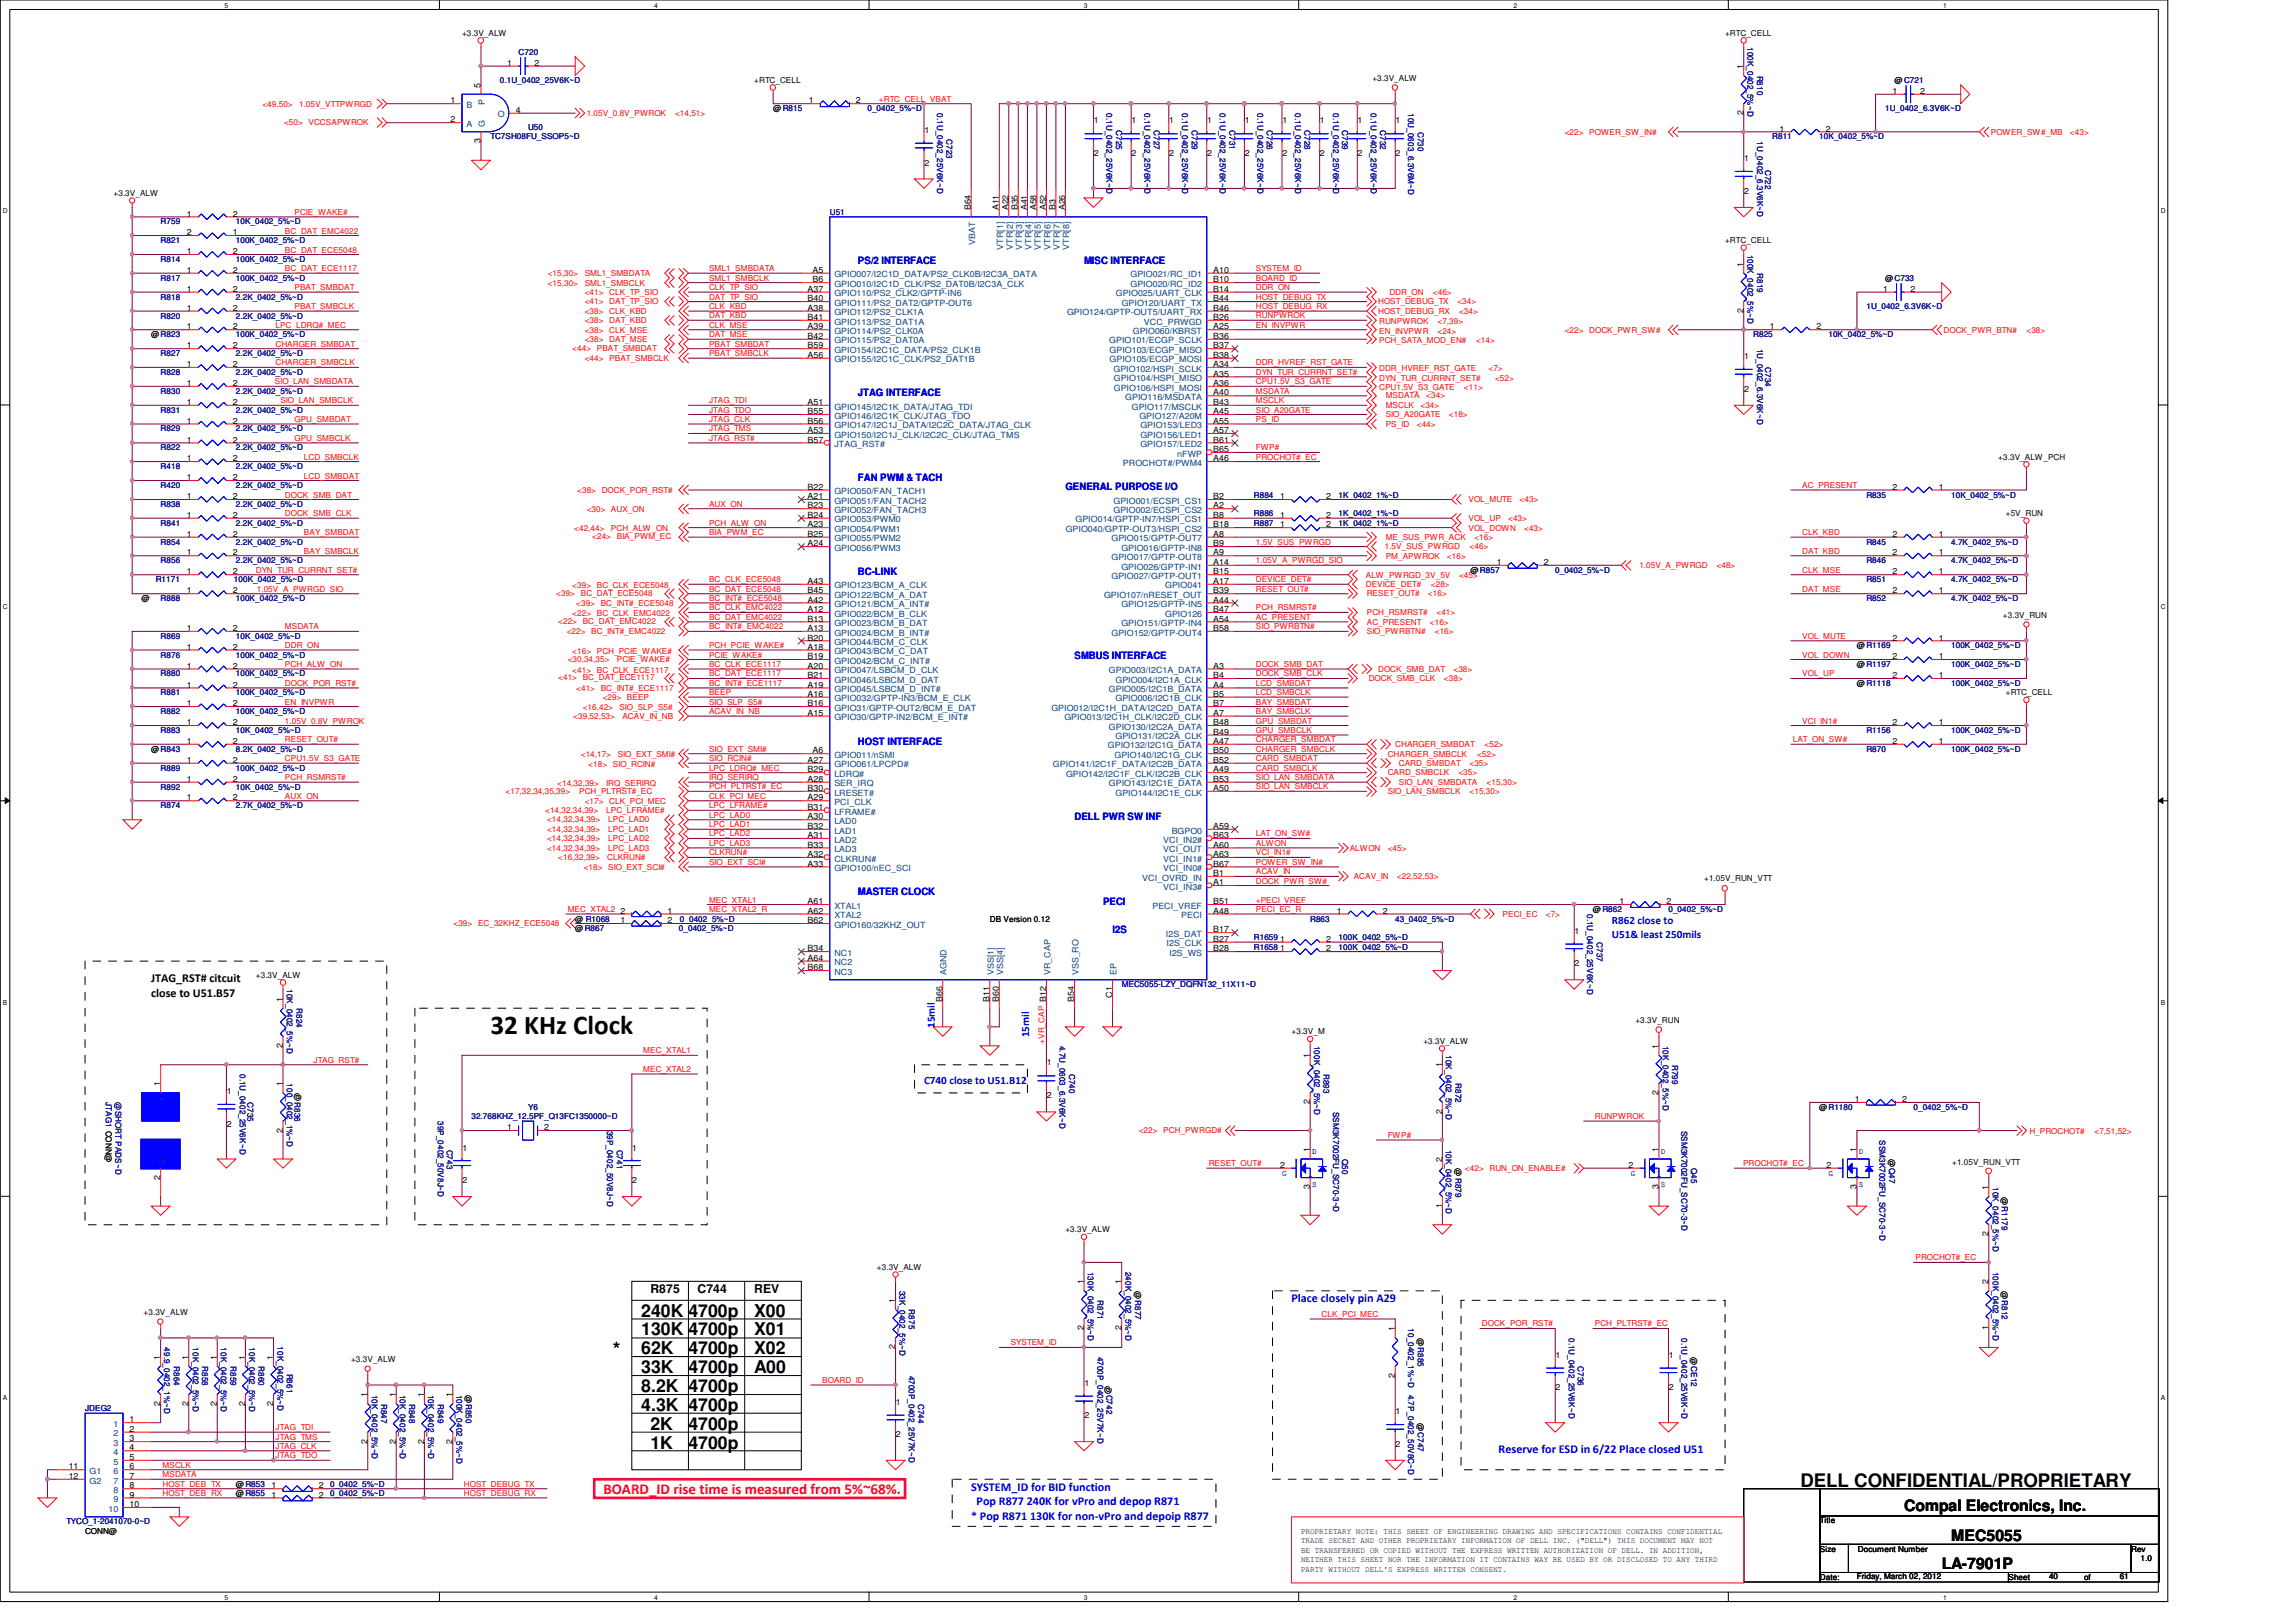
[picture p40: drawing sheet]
<svg xmlns="http://www.w3.org/2000/svg" width="297mm" height="210mm" viewBox="0 0 297 210" stroke-linecap="round" stroke-linejoin="round" font-family="sans-serif">
<defs><g id="words">
<text font-size="3.5" x="63.5" y="133.8">32 KHz Clock</text>
<text font-size="2.5" x="79.3" y="175.5">*</text>
<text font-size="2.4" x="232.9" y="192.4">DELL CONFIDENTIAL/PROPRIETARY</text>
<g font-size="2.3">
<text x="83" y="170.4">240K 4700p</text>
<text x="83" y="172.8">130K 4700p</text>
<text x="97.6" y="172.8">X01</text>
<text x="97.6" y="170.4">X00</text>
<text x="83" y="175.3">62K</text>
<text x="83" y="177.7">33K</text>
<text x="89.1" y="175.3">4700p</text>
<text x="89.1" y="177.7">4700p</text>
<text x="97.6" y="175.3">X02</text>
<text x="97.6" y="177.7">A00</text>
<text x="83" y="180.1">8.2K</text>
<text x="83" y="182.6">4.3K</text>
<text x="84.2" y="185">2K</text>
<text x="89.1" y="185">4700p</text>
<text x="89.1" y="180.1">4700p</text>
<text x="89.1" y="182.6">4700p</text>
<text x="84.2" y="187.5">1K</text>
<text x="89.1" y="187.5">4700p</text>
</g>
<g font-size="2">
<text x="246.3" y="195.5">Compal Electronics, Inc.</text>
<text x="251.2" y="203.1">LA-7901P</text>
<text x="252.4" y="199.4">MEC5055</text>
</g>
<text font-size="1.9" fill="#f00" x="78.1" y="193.3">BOARD_ID rise time is measured from 5%~68%.</text>
<g font-size="1.6">
<text x="19.6" y="127.1">JTAG_RST# citcuit</text>
<text x="19.6" y="129">close to U51.B57</text>
<text x="84.2" y="167.3">R875</text>
<text x="90.3" y="167.3">C744</text>
<text x="97.6" y="167.3">REV</text>
</g>
<g font-size="1.6" fill="#00f">
<text x="167.1" y="168.5">Place closely pin A29</text>
<text x="193.9" y="188">Reserve for ESD in 6/22 Place closed U51</text>
<text x="125.6" y="192.9">SYSTEM_ID for BID function</text>
<text x="125.6" y="196.7">* Pop R871 130K for non-vPro and depoip R877</text>
<text x="126.4" y="194.8">Pop R877 240K for vPro and depop R871</text>
</g>
<g font-size="1.4" fill="#00f">
<text x="208.5" y="119.6">R862 close to</text>
<text x="208.5" y="121.4">U51&amp; least 250mils</text>
<text x="120.9" y="133" transform="rotate(-90 120.9 133)">15mil</text>
<text x="133.1" y="134.2" transform="rotate(-90 133.1 134.2)">15mil</text>
<text x="119.5" y="140.3">C740 close to U51.B12</text>
</g>
<g font-size="1.3" fill="#00f">
<text x="111" y="34.2">PS/2 INTERFACE</text>
<text x="140.2" y="34.2">MISC INTERFACE</text>
<text x="111" y="51.2">JTAG INTERFACE</text>
<text x="111" y="62.2">FAN PWM &amp; TACH</text>
<text x="137.8" y="63.4">GENERAL PURPOSE I/O</text>
<text x="111" y="74.4">BC-LINK</text>
<text x="139" y="85.3">SMBUS INTERFACE</text>
<text x="111" y="96.4">HOST INTERFACE</text>
<text x="139" y="106.1">DELL PWR SW INF</text>
<text x="111" y="115.8">MASTER CLOCK</text>
<text x="142.7" y="117.1">PECI</text>
<text x="143.9" y="120.7">I2S</text>
</g>
<g font-size="1.1">
<text x="59.8" y="4.7">+3.3V_ALW</text>
<text x="223.2" y="4.7">+RTC_CELL</text>
<text x="62.2" y="11.3" transform="rotate(-90 62.2 11.3)">5</text>
<text x="65.6" y="8.5">1</text>
<text x="69.2" y="8.5">2</text>
<text x="97.6" y="10.8">+RTC_CELL</text>
<text x="177.5" y="10.5">+3.3V_ALW</text>
<text x="225.5" y="8.9" transform="rotate(-90 225.5 8.9)">1</text>
<text x="245.1" y="10.8">@C721</text>
<text x="58.3" y="13.4">1</text>
<text x="58.3" y="15.8">2</text>
<text x="66.7" y="14.6">4</text>
<text x="100" y="14.4">@R815</text>
<text x="104.6" y="13.4">1</text>
<text x="110.7" y="13.4">2</text>
<text x="119.6" y="17.2">1</text>
<text x="141.5" y="16">1</text>
<text x="146.4" y="16">1</text>
<text x="151.3" y="16">1</text>
<text x="156.2" y="16">1</text>
<text x="161" y="16">1</text>
<text x="165.9" y="16">1</text>
<text x="170.8" y="16">1</text>
<text x="175.6" y="16">1</text>
<text x="180.5" y="16">1</text>
<text x="225.5" y="14.9" transform="rotate(-90 225.5 14.9)">2</text>
<text x="230.2" y="17">1</text>
<text x="236.2" y="17">2</text>
<text x="244.9" y="12.1">1</text>
<text x="248.4" y="12.1">2</text>
<text x="62.2" y="18.5" transform="rotate(-90 62.2 18.5)">3</text>
<text x="119.6" y="21.4">2</text>
<text x="141.5" y="20.2">2</text>
<text x="146.4" y="20.2">2</text>
<text x="151.3" y="20.2">2</text>
<text x="156.2" y="20.2">2</text>
<text x="161" y="20.2">2</text>
<text x="165.9" y="20.2">2</text>
<text x="170.8" y="20.2">2</text>
<text x="175.6" y="20.2">2</text>
<text x="180.5" y="20.2">2</text>
<text x="225.6" y="20.9">1</text>
<text x="14.7" y="25.4">+3.3V_ALW</text>
<text x="24.2" y="28">1</text>
<text x="30.1" y="28">2</text>
<text x="125.6" y="27.2" transform="rotate(-90 125.6 27.2)">B64</text>
<text x="129.2" y="27.2" transform="rotate(-90 129.2 27.2)">A11</text>
<text x="130.5" y="27.2" transform="rotate(-90 130.5 27.2)">A22</text>
<text x="131.7" y="27.2" transform="rotate(-90 131.7 27.2)">B35</text>
<text x="132.9" y="27.2" transform="rotate(-90 132.9 27.2)">A41</text>
<text x="134.1" y="27.2" transform="rotate(-90 134.1 27.2)">A58</text>
<text x="135.3" y="27.2" transform="rotate(-90 135.3 27.2)">A52</text>
<text x="136.6" y="27.2" transform="rotate(-90 136.6 27.2)">B3</text>
<text x="137.8" y="27.2" transform="rotate(-90 137.8 27.2)">A26</text>
<text x="225.6" y="25.1">2</text>
<text x="24.2" y="32.9">1</text>
<text x="24.2" y="35.3">1</text>
<text x="24.2" y="30.4">2</text>
<text x="30.1" y="32.9">2</text>
<text x="30.1" y="35.3">2</text>
<text x="30.1" y="30.4">1</text>
<text x="105.1" y="35.3">A5</text>
<text x="157" y="35.3">A10</text>
<text x="223.2" y="31.5">+RTC_CELL</text>
<text x="225.5" y="34.5" transform="rotate(-90 225.5 34.5)">1</text>
<text x="24.2" y="37.8">1</text>
<text x="24.2" y="40.2">1</text>
<text x="30.1" y="37.8">2</text>
<text x="30.1" y="40.2">2</text>
<text x="104.5" y="37.8">A37</text>
<text x="104.5" y="39">B40</text>
<text x="104.5" y="40.2">A38</text>
<text x="104.5" y="41.4">B41</text>
<text x="105.1" y="36.5">B6</text>
<text x="157" y="37.8">B14</text>
<text x="157" y="40.2">B46</text>
<text x="157" y="41.4">B26</text>
<text x="157" y="36.5">B10</text>
<text x="157" y="39">B44</text>
<text x="225.5" y="40.5" transform="rotate(-90 225.5 40.5)">2</text>
<text x="243.6" y="37.8">1</text>
<text x="243.9" y="36.3">@C733</text>
<text x="247.2" y="37.8">2</text>
<text x="19.6" y="43.6">@R823</text>
<text x="24.2" y="45.1">1</text>
<text x="24.2" y="47.5">1</text>
<text x="24.2" y="42.6">1</text>
<text x="30.1" y="45.1">2</text>
<text x="30.1" y="47.5">2</text>
<text x="30.1" y="42.6">2</text>
<text x="104.5" y="42.6">A39</text>
<text x="104.5" y="43.9">B42</text>
<text x="104.5" y="45.1">B59</text>
<text x="104.5" y="46.3">A56</text>
<text x="157" y="45.1">B37</text>
<text x="157" y="43.9">B36</text>
<text x="157" y="46.3">B38</text>
<text x="157" y="42.6">A25</text>
<text x="157" y="47.5">A34</text>
<text x="225.6" y="46.4">1</text>
<text x="229" y="42.6">1</text>
<text x="235" y="42.6">2</text>
<text x="24.2" y="50">1</text>
<text x="24.2" y="52.4">1</text>
<text x="30.1" y="50">2</text>
<text x="30.1" y="52.4">2</text>
<text x="104.5" y="52.4">A51</text>
<text x="104.5" y="53.6">B55</text>
<text x="157" y="51.2">A40</text>
<text x="157" y="50">A36</text>
<text x="157" y="48.7">A35</text>
<text x="157" y="53.6">A45</text>
<text x="157" y="52.4">B43</text>
<text x="225.6" y="50.7">2</text>
<text x="24.2" y="59.7">1</text>
<text x="24.2" y="57.3">1</text>
<text x="24.2" y="54.8">1</text>
<text x="30.1" y="59.7">2</text>
<text x="30.1" y="57.3">2</text>
<text x="30.1" y="54.8">2</text>
<text x="104.5" y="54.8">B56</text>
<text x="104.5" y="57.3">B57</text>
<text x="104.5" y="56">A53</text>
<text x="157" y="54.8">A55</text>
<text x="157" y="57.3">B61</text>
<text x="157" y="56">A57</text>
<text x="157" y="59.7">A46</text>
<text x="157" y="58.5">B65</text>
<text x="258.5" y="59.5">+3.3V_ALW_PCH</text>
<text x="24.2" y="62.1">1</text>
<text x="24.2" y="64.6">1</text>
<text x="30.1" y="62.1">2</text>
<text x="30.1" y="64.6">2</text>
<text x="104.5" y="65.8">B23</text>
<text x="104.5" y="64.6">A21</text>
<text x="104.5" y="63.4">B22</text>
<text x="157" y="64.6">B2</text>
<text x="157" y="65.8">A2</text>
<text x="165.6" y="64.6">1</text>
<text x="171.6" y="64.6">2</text>
<text x="244.9" y="63.4">2</text>
<text x="250.8" y="63.4">1</text>
<text x="24.2" y="67">1</text>
<text x="24.2" y="71.9">1</text>
<text x="24.2" y="69.5">1</text>
<text x="30.1" y="67">2</text>
<text x="30.1" y="71.9">2</text>
<text x="30.1" y="69.5">2</text>
<text x="104.5" y="70.7">A24</text>
<text x="104.5" y="69.5">B25</text>
<text x="104.5" y="68.2">A23</text>
<text x="104.5" y="67">B24</text>
<text x="157" y="67">B8</text>
<text x="157" y="69.5">A8</text>
<text x="157" y="70.7">B9</text>
<text x="157" y="71.9">A9</text>
<text x="157" y="68.2">B18</text>
<text x="165.6" y="68.2">1</text>
<text x="165.6" y="67">1</text>
<text x="171.6" y="68.2">2</text>
<text x="171.6" y="67">2</text>
<text x="244.9" y="69.5">2</text>
<text x="244.9" y="71.9">2</text>
<text x="250.8" y="69.5">1</text>
<text x="250.8" y="71.9">1</text>
<text x="259.5" y="66.8">+5V_RUN</text>
<text x="18.3" y="77.8">@</text>
<text x="24.2" y="74.3">1</text>
<text x="24.2" y="76.8">1</text>
<text x="30.1" y="74.3">2</text>
<text x="30.1" y="76.8">2</text>
<text x="104.5" y="75.6">A43</text>
<text x="104.5" y="76.8">B45</text>
<text x="104.5" y="78">A42</text>
<text x="157" y="76.8">B39</text>
<text x="157" y="73.1">A14</text>
<text x="157" y="74.3">B15</text>
<text x="157" y="78">A44</text>
<text x="157" y="75.6">A17</text>
<text x="190.2" y="74.1">@R857</text>
<text x="193.6" y="73.1">1</text>
<text x="199.7" y="73.1">2</text>
<text x="244.9" y="76.8">2</text>
<text x="244.9" y="74.3">2</text>
<text x="250.8" y="76.8">1</text>
<text x="250.8" y="74.3">1</text>
<text x="24.2" y="81.7">1</text>
<text x="30.1" y="81.7">2</text>
<text x="104.5" y="79.2">A12</text>
<text x="104.5" y="80.4">B13</text>
<text x="104.5" y="81.7">A13</text>
<text x="104.5" y="82.9">B20</text>
<text x="157" y="80.4">A54</text>
<text x="157" y="81.7">B58</text>
<text x="157" y="79.2">B47</text>
<text x="240.2" y="83.9">@R1169</text>
<text x="244.9" y="82.9">2</text>
<text x="250.8" y="82.9">1</text>
<text x="259.1" y="80">+3.3V_RUN</text>
<text x="24.2" y="89">1</text>
<text x="24.2" y="86.5">1</text>
<text x="24.2" y="84.1">1</text>
<text x="30.1" y="89">2</text>
<text x="30.1" y="86.5">2</text>
<text x="30.1" y="84.1">2</text>
<text x="104.5" y="85.3">B19</text>
<text x="104.5" y="84.1">A18</text>
<text x="104.5" y="89">A19</text>
<text x="104.5" y="87.8">B21</text>
<text x="104.5" y="86.5">A20</text>
<text x="157" y="87.8">B4</text>
<text x="157" y="89">A4</text>
<text x="157" y="86.5">A3</text>
<text x="240.2" y="86.3">@R1197</text>
<text x="240.2" y="88.8">@R1118</text>
<text x="244.9" y="85.3">2</text>
<text x="244.9" y="87.8">2</text>
<text x="250.8" y="85.3">1</text>
<text x="250.8" y="87.8">1</text>
<text x="24.2" y="91.4">1</text>
<text x="24.2" y="93.9">1</text>
<text x="30.1" y="91.4">2</text>
<text x="30.1" y="93.9">2</text>
<text x="104.5" y="92.6">A15</text>
<text x="104.5" y="91.4">B16</text>
<text x="104.5" y="90.2">A16</text>
<text x="157" y="91.4">B7</text>
<text x="157" y="92.6">A7</text>
<text x="157" y="90.2">B5</text>
<text x="157" y="95.1">B49</text>
<text x="157" y="93.9">B48</text>
<text x="244.9" y="93.9">2</text>
<text x="250.8" y="93.9">1</text>
<text x="259.5" y="90">+RTC_CELL</text>
<text x="19.6" y="97.3">@R843</text>
<text x="24.2" y="101.2">1</text>
<text x="24.2" y="96.3">1</text>
<text x="24.2" y="98.7">1</text>
<text x="30.1" y="101.2">2</text>
<text x="30.1" y="96.3">2</text>
<text x="30.1" y="98.7">2</text>
<text x="104.5" y="98.7">A27</text>
<text x="104.5" y="99.9">B29</text>
<text x="104.5" y="101.2">A28</text>
<text x="105.1" y="97.5">A6</text>
<text x="157" y="98.7">B52</text>
<text x="157" y="96.3">A47</text>
<text x="157" y="99.9">A49</text>
<text x="157" y="97.5">B50</text>
<text x="157" y="101.2">B53</text>
<text x="244.9" y="96.3">2</text>
<text x="250.8" y="96.3">1</text>
<text x="24.2" y="103.6">1</text>
<text x="30.1" y="103.6">2</text>
<text x="104.5" y="102.4">B30</text>
<text x="104.5" y="103.6">A29</text>
<text x="104.5" y="104.8">B31</text>
<text x="104.5" y="106">A30</text>
<text x="104.5" y="107.3">B32</text>
<text x="157" y="102.4">A50</text>
<text x="157" y="107.3">A59</text>
<text x="104.5" y="108.5">A31</text>
<text x="104.5" y="109.7">B33</text>
<text x="104.5" y="110.9">A32</text>
<text x="104.5" y="112.1">A33</text>
<text x="157" y="108.5">B63</text>
<text x="157" y="109.7">A60</text>
<text x="157" y="110.9">A63</text>
<text x="157" y="112.1">B67</text>
<text x="157" y="113.4">B1</text>
<text x="74.4" y="119.3">@ R1068</text>
<text x="80.3" y="118.2">2</text>
<text x="80.3" y="119.5">1</text>
<text x="86.4" y="118.2">1</text>
<text x="86.4" y="119.5">2</text>
<text x="104.5" y="117">A61</text>
<text x="104.5" y="118.2">A62</text>
<text x="104.5" y="119.5">B62</text>
<text x="128.1" y="119.3">DB Version 0.12</text>
<text x="157" y="114.6">A1</text>
<text x="157" y="118.2">A48</text>
<text x="157" y="117">B51</text>
<text x="172.9" y="118.2">1</text>
<text x="178.9" y="118.2">2</text>
<text x="206.1" y="118">@R862</text>
<text x="209.5" y="117">1</text>
<text x="215.6" y="117">2</text>
<text x="220.5" y="114">+1.05V_RUN_VTT</text>
<text x="74.4" y="120.5">@R867</text>
<text x="104.5" y="123.1">B34</text>
<text x="104.5" y="124.3">A64</text>
<text x="104.5" y="125.6">B68</text>
<text x="157" y="123.1">B28</text>
<text x="157" y="121.9">B27</text>
<text x="157" y="120.6">B17</text>
<text x="165.6" y="123.1">1</text>
<text x="165.6" y="121.9">1</text>
<text x="171.6" y="123.1">2</text>
<text x="171.6" y="121.9">2</text>
<text x="203.7" y="120.8">1</text>
<text x="203.7" y="125.1">2</text>
<text x="33.1" y="126.6">+3.3V_ALW</text>
<text x="36.6" y="129.6" transform="rotate(-90 36.6 129.6)">1</text>
<text x="121.9" y="129.7" transform="rotate(-90 121.9 129.7)">B66</text>
<text x="128" y="129.7" transform="rotate(-90 128 129.7)">B11</text>
<text x="129.2" y="129.7" transform="rotate(-90 129.2 129.7)">B60</text>
<text x="139" y="129.7" transform="rotate(-90 139 129.7)">B54</text>
<text x="143.9" y="129.1" transform="rotate(-90 143.9 129.1)">C1</text>
<text x="36.6" y="135.6" transform="rotate(-90 36.6 135.6)">2</text>
<text x="135.4" y="137.9">1</text>
<text x="167.1" y="133.9">+3.3V_M</text>
<text x="169.5" y="136.9" transform="rotate(-90 169.5 136.9)">1</text>
<text x="184.1" y="135.1">+3.3V_ALW</text>
<text x="211.6" y="132.4">+3.3V_RUN</text>
<text x="214.6" y="135.7" transform="rotate(-90 214.6 135.7)">1</text>
<text x="20.7" y="140.6" transform="rotate(-90 20.7 140.6)">1</text>
<text x="29.3" y="141.6">1</text>
<text x="36.6" y="140.6" transform="rotate(-90 36.6 140.6)">1</text>
<text x="38.8" y="142.5" transform="rotate(-90 38.8 142.5)">@</text>
<text x="135.4" y="142.1">2</text>
<text x="169.5" y="142.9" transform="rotate(-90 169.5 142.9)">2</text>
<text x="186.6" y="138.1" transform="rotate(-90 186.6 138.1)">1</text>
<text x="214.6" y="141.7" transform="rotate(-90 214.6 141.7)">2</text>
<text x="235.4" y="143.6">@R1180</text>
<text x="240" y="142.6">1</text>
<text x="246.1" y="142.6">2</text>
<text x="29.3" y="145.8">2</text>
<text x="36.6" y="146.6" transform="rotate(-90 36.6 146.6)">2</text>
<text x="59.8" y="148.9">1</text>
<text x="65.6" y="146.3">1</text>
<text x="70.4" y="146.3">2</text>
<text x="81.8" y="148.9">1</text>
<text x="169.5" y="149.1" transform="rotate(-90 169.5 149.1)">1</text>
<text x="186.6" y="144.1" transform="rotate(-90 186.6 144.1)">2</text>
<text x="214.6" y="149.1" transform="rotate(-90 214.6 149.1)">1</text>
<text x="240.2" y="149.1" transform="rotate(-90 240.2 149.1)">1</text>
<text x="244.4" y="150" transform="rotate(90 244.4 150)">@Q47</text>
<text x="20.7" y="152.7" transform="rotate(-90 20.7 152.7)">2</text>
<text x="59.8" y="153.1">2</text>
<text x="81.8" y="153.1">2</text>
<text x="165.6" y="151.1">2</text>
<text x="169.5" y="153.9" transform="rotate(-90 169.5 153.9)">3</text>
<text x="186.6" y="150.3" transform="rotate(-90 186.6 150.3)">2</text>
<text x="188.3" y="151.2" transform="rotate(90 188.3 151.2)">@R879</text>
<text x="210.7" y="151.1">2</text>
<text x="214.6" y="153.9" transform="rotate(-90 214.6 153.9)">3</text>
<text x="236.3" y="151.1">2</text>
<text x="240.2" y="153.9" transform="rotate(-90 240.2 153.9)">3</text>
<text x="252.6" y="150.7">+1.05V_RUN_VTT</text>
<text x="257.3" y="154" transform="rotate(-90 257.3 154)">1</text>
<text x="259" y="154.9" transform="rotate(90 259 154.9)">@R1179</text>
<text x="137.8" y="159.5">+3.3V_ALW</text>
<text x="186.6" y="156.3" transform="rotate(-90 186.6 156.3)">1</text>
<text x="257.3" y="160" transform="rotate(-90 257.3 160)">2</text>
<text x="113.4" y="164.3">+3.3V_ALW</text>
<text x="140.2" y="166.2" transform="rotate(-90 140.2 166.2)">1</text>
<text x="145.1" y="166.2" transform="rotate(-90 145.1 166.2)">1</text>
<text x="146.9" y="167" transform="rotate(90 146.9 167)">@R877</text>
<text x="257.3" y="166.2" transform="rotate(-90 257.3 166.2)">2</text>
<text x="259" y="167" transform="rotate(90 259 167)">@R812</text>
<text x="18.6" y="170.2">+3.3V_ALW</text>
<text x="115.8" y="168.6" transform="rotate(-90 115.8 168.6)">1</text>
<text x="140.2" y="172.2" transform="rotate(-90 140.2 172.2)">2</text>
<text x="145.1" y="172.2" transform="rotate(-90 145.1 172.2)">2</text>
<text x="180.5" y="172.3" transform="rotate(-90 180.5 172.3)">1</text>
<text x="183.4" y="173.1" transform="rotate(90 183.4 173.1)">@R885</text>
<text x="257.3" y="172.2" transform="rotate(-90 257.3 172.2)">1</text>
<text x="20.7" y="175.9" transform="rotate(-90 20.7 175.9)">1</text>
<text x="24.4" y="175.9" transform="rotate(-90 24.4 175.9)">1</text>
<text x="28.1" y="175.9" transform="rotate(-90 28.1 175.9)">1</text>
<text x="31.7" y="175.9" transform="rotate(-90 31.7 175.9)">1</text>
<text x="35.3" y="175.9" transform="rotate(-90 35.3 175.9)">1</text>
<text x="45.4" y="176.3">+3.3V_ALW</text>
<text x="115.8" y="174.6" transform="rotate(-90 115.8 174.6)">2</text>
<text x="140.3" y="179.4">1</text>
<text x="180.5" y="178.3" transform="rotate(-90 180.5 178.3)">2</text>
<text x="201.2" y="175.7">1</text>
<text x="201.2" y="179.9">2</text>
<text x="215.9" y="175.7">1</text>
<text x="215.9" y="179.9">2</text>
<text x="218.8" y="175.6" transform="rotate(90 218.8 175.6)">@CE12</text>
<text x="16.8" y="184.1">1</text>
<text x="16.8" y="185.3">2</text>
<text x="20.7" y="181.9" transform="rotate(-90 20.7 181.9)">2</text>
<text x="24.4" y="181.9" transform="rotate(-90 24.4 181.9)">2</text>
<text x="28.1" y="181.9" transform="rotate(-90 28.1 181.9)">2</text>
<text x="31.7" y="181.9" transform="rotate(-90 31.7 181.9)">2</text>
<text x="35.3" y="181.9" transform="rotate(-90 35.3 181.9)">2</text>
<text x="47.5" y="180.8" transform="rotate(-90 47.5 180.8)">1</text>
<text x="51.2" y="180.8" transform="rotate(-90 51.2 180.8)">1</text>
<text x="54.9" y="180.8" transform="rotate(-90 54.9 180.8)">1</text>
<text x="58.5" y="180.8" transform="rotate(-90 58.5 180.8)">1</text>
<text x="60.3" y="180.5" transform="rotate(90 60.3 180.5)">@R850</text>
<text x="115.9" y="181.8">1</text>
<text x="140.3" y="183.6">2</text>
<text x="143.7" y="180.3" transform="rotate(-90 143.7 180.3)">@</text>
<text x="180.5" y="183">1</text>
<text x="183.4" y="184.1" transform="rotate(90 183.4 184.1)">@C747</text>
<text x="8.9" y="190.2">11</text>
<text x="8.9" y="191.4">12</text>
<text x="16.8" y="186.5">3</text>
<text x="16.8" y="187.7">4</text>
<text x="16.8" y="188.9">5</text>
<text x="16.8" y="190.2">6</text>
<text x="16.8" y="191.4">7</text>
<text x="47.5" y="186.8" transform="rotate(-90 47.5 186.8)">2</text>
<text x="51.2" y="186.8" transform="rotate(-90 51.2 186.8)">2</text>
<text x="54.9" y="186.8" transform="rotate(-90 54.9 186.8)">2</text>
<text x="58.5" y="186.8" transform="rotate(-90 58.5 186.8)">2</text>
<text x="115.9" y="186">2</text>
<text x="180.5" y="187.2">2</text>
<text x="16.8" y="195">10</text>
<text x="16.8" y="192.6">8</text>
<text x="16.8" y="193.8">9</text>
<text x="30.5" y="192.4">@R853</text>
<text x="30.5" y="193.6">@R855</text>
<text x="35.1" y="192.6">1</text>
<text x="35.1" y="193.8">1</text>
<text x="41.2" y="192.6">2</text>
<text x="41.2" y="193.8">2</text>
<text x="235.5" y="197.1">Title</text>
<text x="11" y="198.5">CONN@</text>
<text x="168.3" y="198.5">PROPRIETARY NOTE: THIS SHEET OF ENGINEERING DRAWING AND SPECIFICATIONS CONTAINS CONFIDENTIAL</text>
<text x="168.3" y="199.7">TRADE SECRET AND OTHER PROPRIETARY INFORMATION OF DELL INC. (&quot;DELL&quot;) THIS DOCUMENT MAY NOT</text>
<text x="168.3" y="200.9">BE TRANSFERRED OR COPIED WITHOUT THE EXPRESS WRITTEN AUTHORIZATION OF DELL. IN ADDITION,</text>
<text x="168.3" y="202.1">NEITHER THIS SHEET NOR THE INFORMATION IT CONTAINS WAY BE USED BY OR DISCLOSED TO ANY THIRD</text>
<text x="168.3" y="203.4">PARTY WITHOUT DELL'S EXPRESS WRITTEN CONSENT.</text>
<text x="235.5" y="200.8">Size</text>
<text x="240.4" y="200.8">Document Number</text>
<text x="275.7" y="200.8">Rev</text>
<text x="276.9" y="202">1.0</text>
<text x="235.5" y="204.5">Date:</text>
<text x="240.2" y="204.3">Friday, March 02, 2012</text>
<text x="259.8" y="204.5">Sheet</text>
<text x="265.1" y="204.3">40</text>
<text x="269.6" y="204.5">of</text>
<text x="274.2" y="204.3">61</text>
</g>
<g font-size="1.1" fill="#000080">
<text x="64.7" y="10.8">0.1U_0402_25V6K~D</text>
<text x="67.1" y="7.1">C720</text>
<text x="226.1" y="6.1" transform="rotate(90 226.1 6.1)">100K_0402_5%~D</text>
<text x="227.3" y="9.8" transform="rotate(90 227.3 9.8)">R810</text>
<text x="68.3" y="16.8">U50</text>
<text x="112.2" y="14.4">0_0402_5%~D</text>
<text x="121.2" y="14.6" transform="rotate(90 121.2 14.6)">0.1U_0402_25V6K~D</text>
<text x="143.2" y="14.6" transform="rotate(90 143.2 14.6)">0.1U_0402_25V6K~D</text>
<text x="144.4" y="16.8" transform="rotate(90 144.4 16.8)">C725</text>
<text x="148.1" y="14.6" transform="rotate(90 148.1 14.6)">0.1U_0402_25V6K~D</text>
<text x="149.3" y="16.8" transform="rotate(90 149.3 16.8)">C727</text>
<text x="152.9" y="14.6" transform="rotate(90 152.9 14.6)">0.1U_0402_25V6K~D</text>
<text x="154.2" y="16.8" transform="rotate(90 154.2 16.8)">C729</text>
<text x="157.8" y="14.6" transform="rotate(90 157.8 14.6)">0.1U_0402_25V6K~D</text>
<text x="159" y="16.8" transform="rotate(90 159 16.8)">C731</text>
<text x="162.7" y="14.6" transform="rotate(90 162.7 14.6)">0.1U_0402_25V6K~D</text>
<text x="163.9" y="16.8" transform="rotate(90 163.9 16.8)">C726</text>
<text x="167.6" y="14.6" transform="rotate(90 167.6 14.6)">0.1U_0402_25V6K~D</text>
<text x="168.8" y="16.8" transform="rotate(90 168.8 16.8)">C728</text>
<text x="172.5" y="14.6" transform="rotate(90 172.5 14.6)">0.1U_0402_25V6K~D</text>
<text x="173.6" y="16.8" transform="rotate(90 173.6 16.8)">C739</text>
<text x="177.3" y="14.6" transform="rotate(90 177.3 14.6)">0.1U_0402_25V6K~D</text>
<text x="178.6" y="16.8" transform="rotate(90 178.6 16.8)">C732</text>
<text x="182.2" y="14.6" transform="rotate(90 182.2 14.6)">10U_0603_6.3V6M~D</text>
<text x="183.4" y="17.1" transform="rotate(90 183.4 17.1)">C730</text>
<text x="243.9" y="14.4">1U_0402_6.3V6K~D</text>
<text x="63.5" y="18">TC7SH08FU_SSOP5~D</text>
<text x="122.5" y="18" transform="rotate(90 122.5 18)">C723</text>
<text x="227.3" y="18.3" transform="rotate(90 227.3 18.3)">1U_0402_6.3V6K~D</text>
<text x="228.4" y="22" transform="rotate(90 228.4 22)">C722</text>
<text x="229.3" y="18">R811</text>
<text x="235.4" y="18">10K_0402_5%~D</text>
<text x="20.8" y="29">R759</text>
<text x="30.5" y="29">10K_0402_5%~D</text>
<text x="107.4" y="27.8">U51</text>
<text x="20.8" y="33.9">R814</text>
<text x="20.8" y="31.5">R821</text>
<text x="30.5" y="33.9">100K_0402_5%~D</text>
<text x="30.5" y="31.5">100K_0402_5%~D</text>
<text x="226.1" y="32.9" transform="rotate(90 226.1 32.9)">100K_0402_5%~D</text>
<text x="227.3" y="35.3" transform="rotate(90 227.3 35.3)">R819</text>
<text x="20.8" y="38.8">R818</text>
<text x="20.8" y="36.3">R817</text>
<text x="20.8" y="41.2">R820</text>
<text x="30.5" y="38.8">2.2K_0402_5%~D</text>
<text x="30.5" y="36.3">100K_0402_5%~D</text>
<text x="30.5" y="41.2">2.2K_0402_5%~D</text>
<text x="241.5" y="40">1U_0402_6.3V6K~D</text>
<text x="20.8" y="46.1">R827</text>
<text x="30.5" y="46.1">2.2K_0402_5%~D</text>
<text x="30.5" y="43.6">100K_0402_5%~D</text>
<text x="226.8" y="43.6">R825</text>
<text x="227.3" y="45.1" transform="rotate(90 227.3 45.1)">1U_0402_6.3V6K~D</text>
<text x="228.4" y="47.5" transform="rotate(90 228.4 47.5)">C734</text>
<text x="236.6" y="43.6">10K_0402_5%~D</text>
<text x="20.8" y="51">R830</text>
<text x="20.8" y="48.5">R828</text>
<text x="20.8" y="53.4">R831</text>
<text x="30.5" y="51">2.2K_0402_5%~D</text>
<text x="30.5" y="48.5">2.2K_0402_5%~D</text>
<text x="30.5" y="53.4">2.2K_0402_5%~D</text>
<text x="20.8" y="58.3">R822</text>
<text x="20.8" y="55.8">R829</text>
<text x="30.5" y="58.3">2.2K_0402_5%~D</text>
<text x="30.5" y="55.8">2.2K_0402_5%~D</text>
<text x="20.8" y="63.2">R420</text>
<text x="20.8" y="60.7">R418</text>
<text x="20.8" y="65.6">R838</text>
<text x="30.5" y="63.2">2.2K_0402_5%~D</text>
<text x="30.5" y="60.7">2.2K_0402_5%~D</text>
<text x="30.5" y="65.6">2.2K_0402_5%~D</text>
<text x="162.2" y="64.4">R884</text>
<text x="173.2" y="64.4">1K_0402_1%~D</text>
<text x="241.5" y="64.4">R835</text>
<text x="252.4" y="64.4">10K_0402_5%~D</text>
<text x="20.8" y="68">R841</text>
<text x="20.8" y="70.5">R854</text>
<text x="30.5" y="68">2.2K_0402_5%~D</text>
<text x="30.5" y="70.5">2.2K_0402_5%~D</text>
<text x="162.2" y="68">R887</text>
<text x="162.2" y="66.8">R886</text>
<text x="173.2" y="68">1K_0402_1%~D</text>
<text x="173.2" y="66.8">1K_0402_1%~D</text>
<text x="241.5" y="70.5">R845</text>
<text x="252.4" y="70.5">4.7K_0402_5%~D</text>
<text x="20.1" y="75.4">R1171</text>
<text x="20.8" y="72.9">R856</text>
<text x="20.8" y="77.8">R888</text>
<text x="30.3" y="75.4">100K_0402_5%~D</text>
<text x="30.5" y="72.9">2.2K_0402_5%~D</text>
<text x="30.5" y="77.8">100K_0402_5%~D</text>
<text x="201.2" y="74.1">0_0402_5%~D</text>
<text x="241.5" y="77.8">R852</text>
<text x="241.5" y="72.9">R846</text>
<text x="241.5" y="75.4">R851</text>
<text x="252.4" y="77.8">4.7K_0402_5%~D</text>
<text x="252.4" y="72.9">4.7K_0402_5%~D</text>
<text x="252.4" y="75.4">4.7K_0402_5%~D</text>
<text x="20.8" y="82.7">R869</text>
<text x="30.5" y="82.7">10K_0402_5%~D</text>
<text x="252.4" y="83.9">100K_0402_5%~D</text>
<text x="20.8" y="87.5">R880</text>
<text x="20.8" y="85.1">R876</text>
<text x="30.5" y="87.5">100K_0402_5%~D</text>
<text x="30.5" y="85.1">100K_0402_5%~D</text>
<text x="252.4" y="86.3">100K_0402_5%~D</text>
<text x="252.4" y="88.8">100K_0402_5%~D</text>
<text x="20.8" y="90">R881</text>
<text x="20.8" y="92.4">R882</text>
<text x="20.8" y="94.9">R883</text>
<text x="30.5" y="90">100K_0402_5%~D</text>
<text x="30.5" y="92.4">100K_0402_5%~D</text>
<text x="30.5" y="94.9">10K_0402_5%~D</text>
<text x="241.5" y="94.9">R1156</text>
<text x="252.4" y="94.9">100K_0402_5%~D</text>
<text x="20.8" y="99.7">R889</text>
<text x="30.5" y="97.3">8.2K_0402_5%~D</text>
<text x="30.5" y="99.7">100K_0402_5%~D</text>
<text x="241.5" y="97.3">R870</text>
<text x="252.4" y="97.3">100K_0402_5%~D</text>
<text x="20.8" y="104.6">R874</text>
<text x="20.8" y="102.2">R892</text>
<text x="30.5" y="104.6">2.7K_0402_5%~D</text>
<text x="30.5" y="102.2">10K_0402_5%~D</text>
<text x="88" y="119.3">0_0402_5%~D</text>
<text x="169.5" y="119.3">R863</text>
<text x="180.5" y="119.3">43_0402_5%~D</text>
<text x="205.4" y="118.3" transform="rotate(90 205.4 118.3)">0.1U_0402_25V6K~D</text>
<text x="215.9" y="118">0_0402_5%~D</text>
<text x="87.8" y="120.5">0_0402_5%~D</text>
<text x="162.2" y="122.9">R1658</text>
<text x="162.2" y="121.7">R1659</text>
<text x="173.2" y="122.9">100K_0402_5%~D</text>
<text x="173.2" y="121.7">100K_0402_5%~D</text>
<text x="206.6" y="121.9" transform="rotate(90 206.6 121.9)">C737</text>
<text x="37.1" y="128" transform="rotate(90 37.1 128)">10K_0402_5%~D</text>
<text x="38.4" y="130.5" transform="rotate(90 38.4 130.5)">R824</text>
<text x="145.1" y="127.8">MEC5055-LZY_DQFN132_11X11~D</text>
<text x="137.1" y="135.3" transform="rotate(90 137.1 135.3)">4.7U_0603_6.3V6K~D</text>
<text x="170" y="135.3" transform="rotate(90 170 135.3)">100K_0402_5%~D</text>
<text x="187.1" y="136.6" transform="rotate(90 187.1 136.6)">10K_0402_5%~D</text>
<text x="215.1" y="135.3" transform="rotate(90 215.1 135.3)">10K_0402_5%~D</text>
<text x="216.3" y="137.8" transform="rotate(90 216.3 137.8)">R799</text>
<text x="13.7" y="142.7" transform="rotate(90 13.7 142.7)">JTAG1 CONN@</text>
<text x="14.9" y="142.7" transform="rotate(90 14.9 142.7)">@SHORT PADS~D</text>
<text x="31" y="139" transform="rotate(90 31 139)">0.1U_0402_25V6K~D</text>
<text x="32" y="142.7" transform="rotate(90 32 142.7)">C735</text>
<text x="37.1" y="140.2" transform="rotate(90 37.1 140.2)">100_0402_1%~D</text>
<text x="38.1" y="142.7" transform="rotate(90 38.1 142.7)">R836</text>
<text x="68.3" y="143.6">Y6</text>
<text x="138.3" y="139" transform="rotate(90 138.3 139)">C740</text>
<text x="171.2" y="139" transform="rotate(90 171.2 139)">R893</text>
<text x="172.5" y="143.9" transform="rotate(90 172.5 143.9)">SSM3K7002FU_SC70-3~D</text>
<text x="188.3" y="140.2" transform="rotate(90 188.3 140.2)">R872</text>
<text x="247.6" y="143.6">0_0402_5%~D</text>
<text x="56.6" y="145.1" transform="rotate(90 56.6 145.1)">39P_0402_50V8J~D</text>
<text x="57.8" y="148.8" transform="rotate(90 57.8 148.8)">C743</text>
<text x="61" y="144.9">32.768KHZ_12.5PF_Q13FC1350000~D</text>
<text x="78.6" y="146.3" transform="rotate(90 78.6 146.3)">39P_0402_50V8J~D</text>
<text x="79.8" y="148.8" transform="rotate(90 79.8 148.8)">C741</text>
<text x="173.6" y="150" transform="rotate(90 173.6 150)">Q50</text>
<text x="187.1" y="148.8" transform="rotate(90 187.1 148.8)">10K_0402_5%~D</text>
<text x="217.5" y="146.3" transform="rotate(90 217.5 146.3)">SSM3K7002FU_SC70-3~D</text>
<text x="243.2" y="147.5" transform="rotate(90 243.2 147.5)">SSM3K7002FU_SC70-3~D</text>
<text x="218.8" y="151.2" transform="rotate(90 218.8 151.2)">Q45</text>
<text x="257.8" y="153.6" transform="rotate(90 257.8 153.6)">10K_0402_5%~D</text>
<text x="116.4" y="167" transform="rotate(90 116.4 167)">33K_0402_5%~D</text>
<text x="140.8" y="164.6" transform="rotate(90 140.8 164.6)">130K_0402_5%~D</text>
<text x="145.6" y="164.6" transform="rotate(90 145.6 164.6)">240K_0402_5%~D</text>
<text x="257.8" y="164.6" transform="rotate(90 257.8 164.6)">100K_0402_5%~D</text>
<text x="117.6" y="169.5" transform="rotate(90 117.6 169.5)">R875</text>
<text x="142" y="168.3" transform="rotate(90 142 168.3)">R871</text>
<text x="182.2" y="171.9" transform="rotate(90 182.2 171.9)">10_0402_1%~D</text>
<text x="202.9" y="173.1" transform="rotate(90 202.9 173.1)">0.1U_0402_25V6K~D</text>
<text x="217.5" y="173.1" transform="rotate(90 217.5 173.1)">0.1U_0402_25V6K~D</text>
<text x="21.2" y="174.4" transform="rotate(90 21.2 174.4)">49.9_0402_1%~D</text>
<text x="22.5" y="176.8" transform="rotate(90 22.5 176.8)">R864</text>
<text x="24.9" y="174.4" transform="rotate(90 24.9 174.4)">10K_0402_5%~D</text>
<text x="26.2" y="176.8" transform="rotate(90 26.2 176.8)">R858</text>
<text x="28.6" y="174.4" transform="rotate(90 28.6 174.4)">10K_0402_5%~D</text>
<text x="29.8" y="176.8" transform="rotate(90 29.8 176.8)">R859</text>
<text x="32.3" y="174.4" transform="rotate(90 32.3 174.4)">10K_0402_5%~D</text>
<text x="33.4" y="176.8" transform="rotate(90 33.4 176.8)">R860</text>
<text x="35.9" y="174.2" transform="rotate(90 35.9 174.2)">10K_0402_5%~D</text>
<text x="37.1" y="177.8" transform="rotate(90 37.1 177.8)">R861</text>
<text x="117.6" y="178" transform="rotate(90 117.6 178)">4700P_0402_25V7K~D</text>
<text x="142" y="175.6" transform="rotate(90 142 175.6)">4700P_0402_25V7K~D</text>
<text x="204.1" y="176.8" transform="rotate(90 204.1 176.8)">C736</text>
<text x="11" y="182.6">JDEG2</text>
<text x="48.1" y="180.5" transform="rotate(90 48.1 180.5)">10K_0402_5%~D</text>
<text x="49.3" y="181.7" transform="rotate(90 49.3 181.7)">R847</text>
<text x="51.7" y="180.5" transform="rotate(90 51.7 180.5)">10K_0402_5%~D</text>
<text x="53" y="181.7" transform="rotate(90 53 181.7)">R848</text>
<text x="55.4" y="180.5" transform="rotate(90 55.4 180.5)">10K_0402_5%~D</text>
<text x="56.6" y="181.7" transform="rotate(90 56.6 181.7)">R849</text>
<text x="59.1" y="180.5" transform="rotate(90 59.1 180.5)">100K_0402_5%~D</text>
<text x="118.8" y="181.7" transform="rotate(90 118.8 181.7)">C744</text>
<text x="143.2" y="180.5" transform="rotate(90 143.2 180.5)">C742</text>
<text x="182.2" y="180.5" transform="rotate(90 182.2 180.5)">4.7P_0402_50V8C~D</text>
<text x="8.6" y="197.3">TYCO_1-2041070-0~D</text>
<text x="42.7" y="192.4">0_0402_5%~D</text>
<text x="42.7" y="193.6">0_0402_5%~D</text>
</g>
<g font-size="1.1" fill="#f00">
<text x="33.9" y="13.8">&lt;49,50&gt;</text>
<text x="36.7" y="16.2">&lt;50&gt; VCCSAPWROK</text>
<text x="38.7" y="13.8">1.05V_VTTPWRGD</text>
<text x="75.9" y="15">1.05V_0.8V_PWROK</text>
<text x="87.3" y="15">&lt;14,51&gt;</text>
<text x="113.7" y="13.2">+RTC_CELL_VBAT</text>
<text x="202.4" y="17.4">&lt;22&gt; POWER_SW_IN#</text>
<text x="257.6" y="17.4">POWER_SW#_MB</text>
<text x="267.8" y="17.4">&lt;43&gt;</text>
<text x="38.1" y="27.8">PCIE_WAKE#</text>
<text x="36.9" y="32.7">BC_DAT_ECE5048</text>
<text x="36.9" y="35.1">BC_DAT_ECE1117</text>
<text x="36.9" y="30.2">BC_DAT_EMC4022</text>
<text x="70.9" y="35.7">&lt;15,30&gt;</text>
<text x="75.6" y="35.7">SML1_SMBDATA</text>
<text x="91.7" y="35.1">SML1_SMBDATA</text>
<text x="162.5" y="35.1">SYSTEM_ID</text>
<text x="38.1" y="37.5">PBAT_SMBDAT</text>
<text x="38.1" y="40">PBAT_SMBCLK</text>
<text x="70.9" y="37">&lt;15,30&gt;</text>
<text x="75.6" y="39.4">&lt;41&gt; DAT_TP_SIO</text>
<text x="75.6" y="40.6">&lt;38&gt; CLK_KBD</text>
<text x="75.6" y="41.8">&lt;38&gt; DAT_KBD</text>
<text x="75.6" y="37">SML1_SMBCLK</text>
<text x="75.6" y="38.2">&lt;41&gt; CLK_TP_SIO</text>
<text x="91.7" y="36.3">SML1_SMBCLK</text>
<text x="91.7" y="40">CLK_KBD</text>
<text x="91.7" y="38.8">DAT_TP_SIO</text>
<text x="91.7" y="41.2">DAT_KBD</text>
<text x="91.7" y="37.5">CLK_TP_SIO</text>
<text x="162.5" y="38.8">HOST_DEBUG_TX</text>
<text x="162.5" y="40">HOST_DEBUG_RX</text>
<text x="162.5" y="36.3">BOARD_ID</text>
<text x="162.5" y="41.2">RUNPWROK</text>
<text x="162.5" y="37.5">DDR_ON</text>
<text x="178.3" y="39.4">HOST_DEBUG_TX</text>
<text x="178.3" y="40.6">HOST_DEBUG_RX</text>
<text x="178.4" y="42">RUNPWROK</text>
<text x="179.7" y="38.2">DDR_ON</text>
<text x="185.4" y="38.2">&lt;46&gt;</text>
<text x="186" y="42">&lt;7,39&gt;</text>
<text x="188.5" y="39.4">&lt;34&gt;</text>
<text x="188.8" y="40.6">&lt;34&gt;</text>
<text x="35.6" y="44.9">CHARGER_SMBDAT</text>
<text x="35.6" y="47.3">CHARGER_SMBCLK</text>
<text x="35.6" y="42.4">LPC_LDRQ#_MEC</text>
<text x="74" y="45.5">&lt;44&gt; PBAT_SMBDAT</text>
<text x="75.6" y="44.3">&lt;38&gt; DAT_MSE</text>
<text x="75.6" y="43.1">&lt;38&gt; CLK_MSE</text>
<text x="75.6" y="46.7">&lt;44&gt; PBAT_SMBCLK</text>
<text x="91.7" y="42.4">CLK_MSE</text>
<text x="91.7" y="43.6">DAT_MSE</text>
<text x="91.7" y="46.1">PBAT_SMBCLK</text>
<text x="91.7" y="44.9">PBAT_SMBDAT</text>
<text x="162.5" y="47.3">DDR_HVREF_RST_GATE</text>
<text x="162.5" y="42.4">EN_INVPWR</text>
<text x="178.4" y="44.4">PCH_SATA_MOD_EN#</text>
<text x="178.4" y="43.2">EN_INVPWR</text>
<text x="186" y="43.2">&lt;24&gt;</text>
<text x="191" y="44.4">&lt;14&gt;</text>
<text x="202.4" y="43.1">&lt;22&gt; DOCK_PWR_SW#</text>
<text x="251.5" y="43.1">DOCK_PWR_BTN#</text>
<text x="262.2" y="43.1">&lt;38&gt;</text>
<text x="35.6" y="49.7">SIO_LAN_SMBDATA</text>
<text x="36.3" y="52.2">SIO_LAN_SMBCLK</text>
<text x="91.7" y="52.2">JTAG_TDI</text>
<text x="91.7" y="53.4">JTAG_TDO</text>
<text x="162.5" y="49.7">CPU1.5V_S3_GATE</text>
<text x="162.5" y="48.5">DYN_TUR_CURRNT_SET#</text>
<text x="162.5" y="51">MSDATA</text>
<text x="162.5" y="52.2">MSCLK</text>
<text x="162.5" y="53.4">SIO_A20GATE</text>
<text x="178.4" y="50.5">CPU1.5V_S3_GATE</text>
<text x="178.4" y="49.3">DYN_TUR_CURRNT_SET#</text>
<text x="178.4" y="48">DDR_HVREF_RST_GATE</text>
<text x="179.3" y="52.8">MSCLK</text>
<text x="179.3" y="51.6">MSDATA</text>
<text x="183.8" y="52.8">&lt;34&gt;</text>
<text x="184.5" y="51.6">&lt;34&gt;</text>
<text x="189.4" y="50.5">&lt;11&gt;</text>
<text x="192.6" y="48">&lt;7&gt;</text>
<text x="193.4" y="49.3">&lt;52&gt;</text>
<text x="38.1" y="54.6">GPU_SMBDAT</text>
<text x="38.1" y="57.1">GPU_SMBCLK</text>
<text x="39.3" y="59.5">LCD_SMBCLK</text>
<text x="91.7" y="57.1">JTAG_RST#</text>
<text x="91.7" y="54.6">JTAG_CLK</text>
<text x="91.7" y="55.8">JTAG_TMS</text>
<text x="162.5" y="54.6">PS_ID</text>
<text x="162.5" y="59.5">PROCHOT#_EC</text>
<text x="162.5" y="58.3">FWP#</text>
<text x="179.3" y="54">SIO_A20GATE</text>
<text x="179.3" y="55.2">PS_ID</text>
<text x="183.3" y="55.2">&lt;44&gt;</text>
<text x="187.4" y="54">&lt;18&gt;</text>
<text x="36.9" y="64.4">DOCK_SMB_DAT</text>
<text x="39.3" y="61.9">LCD_SMBDAT</text>
<text x="74.7" y="63.8">&lt;38&gt; DOCK_POR_RST#</text>
<text x="91.7" y="65.6">AUX_ON</text>
<text x="190" y="65">VOL_MUTE</text>
<text x="196.6" y="65">&lt;43&gt;</text>
<text x="233.2" y="63.2">AC_PRESENT</text>
<text x="36.9" y="66.8">DOCK_SMB_CLK</text>
<text x="39.3" y="69.3">BAY_SMBDAT</text>
<text x="39.3" y="71.7">BAY_SMBCLK</text>
<text x="74.3" y="68.7">&lt;42,44&gt;</text>
<text x="75.9" y="66.2">&lt;30&gt; AUX_ON</text>
<text x="76.6" y="69.8">&lt;24&gt; BIA_PWM_EC</text>
<text x="79" y="68.7">PCH_ALW_ON</text>
<text x="91.7" y="69.3">BIA_PWM_EC</text>
<text x="91.7" y="68">PCH_ALW_ON</text>
<text x="162.5" y="70.5">1.5V_SUS_PWRGD</text>
<text x="179.2" y="71.1">1.5V_SUS_PWRGD</text>
<text x="179.3" y="69.8">ME_SUS_PWR_ACK</text>
<text x="190" y="68.7">VOL_DOWN</text>
<text x="190" y="67.4">VOL_UP</text>
<text x="190.1" y="71.1">&lt;46&gt;</text>
<text x="190.7" y="69.8">&lt;16&gt;</text>
<text x="195.1" y="67.4">&lt;43&gt;</text>
<text x="197.2" y="68.7">&lt;43&gt;</text>
<text x="233.2" y="69.3">CLK_KBD</text>
<text x="233.2" y="71.7">DAT_KBD</text>
<text x="33.1" y="74.1">DYN_TUR_CURRNT_SET#</text>
<text x="33.2" y="76.6">1.05V_A_PWRGD_SIO</text>
<text x="72" y="77.2">&lt;39&gt; BC_DAT_ECE5048</text>
<text x="74" y="76.1">&lt;39&gt; BC_CLK_ECE5048</text>
<text x="91.7" y="76.6">BC_DAT_ECE5048</text>
<text x="91.7" y="77.8">BC_INT#_ECE5048</text>
<text x="91.7" y="75.4">BC_CLK_ECE5048</text>
<text x="162.5" y="72.9">1.05V_A_PWRGD_SIO</text>
<text x="162.5" y="76.6">RESET_OUT#</text>
<text x="162.5" y="75.4">DEVICE_DET#</text>
<text x="176.7" y="74.8">ALW_PWRGD_3V_5V</text>
<text x="176.7" y="75.9">DEVICE_DET#</text>
<text x="176.8" y="77.2">RESET_OUT#</text>
<text x="179.3" y="72.3">PM_APWROK</text>
<text x="184.7" y="77.2">&lt;16&gt;</text>
<text x="185.1" y="75.9">&lt;28&gt;</text>
<text x="187.2" y="72.3">&lt;16&gt;</text>
<text x="188.8" y="74.8">&lt;45&gt;</text>
<text x="212.1" y="73.5">1.05V_A_PWRGD</text>
<text x="222.1" y="73.5">&lt;48&gt;</text>
<text x="233.2" y="74.1">CLK_MSE</text>
<text x="233.2" y="76.6">DAT_MSE</text>
<text x="36.9" y="81.4">MSDATA</text>
<text x="36.9" y="83.9">DDR_ON</text>
<text x="72.2" y="80.7">&lt;22&gt; BC_DAT_EMC4022</text>
<text x="73.3" y="82">&lt;22&gt; BC_INT#_EMC4022</text>
<text x="74" y="79.8">&lt;22&gt; BC_CLK_EMC4022</text>
<text x="74.5" y="78.4">&lt;39&gt; BC_INT#_ECE5048</text>
<text x="91.7" y="79">BC_CLK_EMC4022</text>
<text x="91.7" y="81.4">BC_INT#_EMC4022</text>
<text x="91.7" y="80.2">BC_DAT_EMC4022</text>
<text x="91.7" y="83.9">PCH_PCIE_WAKE#</text>
<text x="162.5" y="81.4">SIO_PWRBTN#</text>
<text x="162.5" y="80.2">AC_PRESENT</text>
<text x="162.5" y="79">PCH_RSMRST#</text>
<text x="176.8" y="80.9">AC_PRESENT</text>
<text x="176.8" y="82">SIO_PWRBTN#</text>
<text x="176.8" y="79.6">PCH_RSMRST#</text>
<text x="185" y="80.9">&lt;16&gt;</text>
<text x="185.6" y="82">&lt;16&gt;</text>
<text x="185.8" y="79.6">&lt;41&gt;</text>
<text x="233.2" y="82.7">VOL_MUTE</text>
<text x="36.9" y="86.3">PCH_ALW_ON</text>
<text x="36.9" y="88.8">DOCK_POR_RST#</text>
<text x="72.2" y="88.1">&lt;41&gt; BC_DAT_ECE1117</text>
<text x="73.4" y="85.7">&lt;30,34,35&gt;</text>
<text x="74" y="84.6">&lt;16&gt; PCH_PCIE_WAKE#</text>
<text x="74" y="87">&lt;41&gt; BC_CLK_ECE1117</text>
<text x="74.5" y="89.4">&lt;41&gt; BC_INT#_ECE1117</text>
<text x="79.8" y="85.7">PCIE_WAKE#</text>
<text x="91.7" y="90">BEEP</text>
<text x="91.7" y="87.5">BC_DAT_ECE1117</text>
<text x="91.7" y="86.3">BC_CLK_ECE1117</text>
<text x="91.7" y="88.8">BC_INT#_ECE1117</text>
<text x="91.7" y="85.1">PCIE_WAKE#</text>
<text x="162.5" y="87.5">DOCK_SMB_CLK</text>
<text x="162.5" y="86.3">DOCK_SMB_DAT</text>
<text x="162.5" y="88.8">LCD_SMBDAT</text>
<text x="162.5" y="90">LCD_SMBCLK</text>
<text x="177.1" y="88.1">DOCK_SMB_CLK</text>
<text x="178.3" y="87">DOCK_SMB_DAT</text>
<text x="186.8" y="88.1">&lt;38&gt;</text>
<text x="188" y="87">&lt;38&gt;</text>
<text x="233.2" y="87.5">VOL_UP</text>
<text x="233.2" y="85.1">VOL_DOWN</text>
<text x="36.9" y="93.6">1.05V_0.8V_PWROK</text>
<text x="36.9" y="91.2">EN_INVPWR</text>
<text x="74.2" y="93">&lt;39,52,53&gt;</text>
<text x="75.4" y="91.8">&lt;16,42&gt;</text>
<text x="78" y="90.6">&lt;29&gt; BEEP</text>
<text x="80.1" y="91.8">SIO_SLP_S5#</text>
<text x="80.5" y="93">ACAV_IN_NB</text>
<text x="91.7" y="92.4">ACAV_IN_NB</text>
<text x="91.7" y="91.2">SIO_SLP_S5#</text>
<text x="162.5" y="93.6">GPU_SMBDAT</text>
<text x="162.5" y="94.9">GPU_SMBCLK</text>
<text x="162.5" y="92.4">BAY_SMBCLK</text>
<text x="162.5" y="91.2">BAY_SMBDAT</text>
<text x="233.2" y="93.6">VCI_IN1#</text>
<text x="36.9" y="101">PCH_RSMRST#</text>
<text x="36.9" y="98.5">CPU1.5V_S3_GATE</text>
<text x="36.9" y="96.1">RESET_OUT#</text>
<text x="72.1" y="101.7">&lt;14,32,39&gt;</text>
<text x="75.1" y="97.9">&lt;14,17&gt;</text>
<text x="76.1" y="99.2">&lt;18&gt; SIO_RCIN#</text>
<text x="78.4" y="101.7">IRQ_SERIRQ</text>
<text x="79.9" y="97.9">SIO_EXT_SMI#</text>
<text x="91.7" y="99.7">LPC_LDRQ#_MEC</text>
<text x="91.7" y="101">IRQ_SERIRQ</text>
<text x="91.7" y="97.3">SIO_EXT_SMI#</text>
<text x="91.7" y="98.5">SIO_RCIN#</text>
<text x="162.5" y="98.5">CARD_SMBDAT</text>
<text x="162.5" y="99.7">CARD_SMBCLK</text>
<text x="162.5" y="101">SIO_LAN_SMBDATA</text>
<text x="162.5" y="97.3">CHARGER_SMBCLK</text>
<text x="162.5" y="96.1">CHARGER_SMBDAT</text>
<text x="179.5" y="97.9">CHARGER_SMBCLK</text>
<text x="179.5" y="100.3">CARD_SMBCLK</text>
<text x="180.5" y="96.7">CHARGER_SMBDAT</text>
<text x="181" y="99.1">CARD_SMBDAT</text>
<text x="181" y="101.6">SIO_LAN_SMBDATA</text>
<text x="188.7" y="100.3">&lt;35&gt;</text>
<text x="190.1" y="99.1">&lt;35&gt;</text>
<text x="191.1" y="97.9">&lt;52&gt;</text>
<text x="192.1" y="96.7">&lt;52&gt;</text>
<text x="192.3" y="101.6">&lt;15,30&gt;</text>
<text x="231.9" y="96.1">LAT_ON_SW#</text>
<text x="36.9" y="103.4">AUX_ON</text>
<text x="65.4" y="102.8">&lt;17,32,34,35,39&gt;</text>
<text x="70.5" y="105.2">&lt;14,32,34,39&gt;</text>
<text x="70.8" y="107.7">&lt;14,32,34,39&gt;</text>
<text x="70.8" y="106.4">&lt;14,32,34,39&gt;</text>
<text x="74.9" y="102.8">PCH_PLTRST#_EC</text>
<text x="75.6" y="104">&lt;17&gt; CLK_PCI_MEC</text>
<text x="78.4" y="105.2">LPC_LFRAME#</text>
<text x="78.7" y="107.7">LPC_LAD1</text>
<text x="78.7" y="106.4">LPC_LAD0</text>
<text x="91.7" y="103.4">CLK_PCI_MEC</text>
<text x="91.7" y="102.2">PCH_PLTRST#_EC</text>
<text x="91.7" y="105.8">LPC_LAD0</text>
<text x="91.7" y="107.1">LPC_LAD1</text>
<text x="91.7" y="104.6">LPC_LFRAME#</text>
<text x="162.5" y="102.2">SIO_LAN_SMBCLK</text>
<text x="179.5" y="102.8">SIO_LAN_SMBCLK</text>
<text x="190.1" y="102.8">&lt;15,30&gt;</text>
<text x="70.8" y="108.9">&lt;14,32,34,39&gt;</text>
<text x="70.8" y="110.1">&lt;14,32,34,39&gt;</text>
<text x="72.2" y="111.3">&lt;16,32,39&gt;</text>
<text x="75.5" y="112.5">&lt;18&gt; SIO_EXT_SCI#</text>
<text x="78.6" y="111.3">CLKRUN#</text>
<text x="78.7" y="108.9">LPC_LAD2</text>
<text x="78.7" y="110.1">LPC_LAD3</text>
<text x="91.7" y="108.2">LPC_LAD2</text>
<text x="91.7" y="111.9">SIO_EXT_SCI#</text>
<text x="91.7" y="109.5">LPC_LAD3</text>
<text x="91.7" y="110.7">CLKRUN#</text>
<text x="162.5" y="109.5">ALWON</text>
<text x="162.5" y="108.2">LAT_ON_SW#</text>
<text x="162.5" y="111.9">POWER_SW_IN#</text>
<text x="162.5" y="113.2">ACAV_IN</text>
<text x="162.5" y="110.7">VCI_IN1#</text>
<text x="174.6" y="110.1">ALWON</text>
<text x="175.1" y="113.7">ACAV_IN</text>
<text x="179.5" y="110.1">&lt;45&gt;</text>
<text x="180.7" y="113.7">&lt;22,52,53&gt;</text>
<text x="58.7" y="119.8">&lt;39&gt; EC_32KHZ_ECE5048</text>
<text x="73.4" y="118">MEC_XTAL2</text>
<text x="91.7" y="118">MEC_XTAL2_R</text>
<text x="91.7" y="116.8">MEC_XTAL1</text>
<text x="162.5" y="116.8">+PECI_VREF</text>
<text x="162.5" y="118">PECI_EC_R</text>
<text x="162.5" y="114.3">DOCK_PWR_SW#</text>
<text x="194.4" y="118.6">PECI_EC</text>
<text x="200" y="118.6">&lt;7&gt;</text>
<text x="40.6" y="137.5">JTAG_RST#</text>
<text x="83.2" y="136.3">MEC_XTAL1</text>
<text x="135.1" y="135.1" transform="rotate(-90 135.1 135.1)">+VR_CAP B12</text>
<text x="83.2" y="138.7">MEC_XTAL2</text>
<text x="147.3" y="146.6">&lt;22&gt; PCH_PWRGD#</text>
<text x="179.5" y="147.3">FWP#</text>
<text x="206.3" y="144.8">RUNPWROK</text>
<text x="262.5" y="146.8">H_PROCHOT#</text>
<text x="271" y="146.8">&lt;7,51,52&gt;</text>
<text x="156.4" y="150.9">RESET_OUT#</text>
<text x="189.5" y="151.6">&lt;42&gt; RUN_ON_ENABLE#</text>
<text x="225.5" y="150.9">PROCHOT#_EC</text>
<text x="247.8" y="163.1">PROCHOT#_EC</text>
<text x="171" y="170.4">CLK_PCI_MEC</text>
<text x="191.7" y="171.7">DOCK_POR_RST#</text>
<text x="206.3" y="171.7">PCH_PLTRST#_EC</text>
<text x="106.4" y="179">BOARD_ID</text>
<text x="130.8" y="174.1">SYSTEM_ID</text>
<text x="35.6" y="185.1">JTAG_TDI</text>
<text x="21" y="189.9">MSCLK</text>
<text x="21" y="191.2">MSDATA</text>
<text x="35.6" y="188.7">JTAG_TDO</text>
<text x="35.6" y="187.5">JTAG_CLK</text>
<text x="35.6" y="186.3">JTAG_TMS</text>
<text x="21" y="192.4">HOST_DEB_TX</text>
<text x="21" y="193.6">HOST_DEB_RX</text>
<text x="60" y="193.6">HOST_DEBUG_RX</text>
<text x="60" y="192.4">HOST_DEBUG_TX</text>
</g>
<g font-size="1.1" fill="#004080">
<text x="60.4" y="14">B</text>
<text x="60.4" y="16.4">A</text>
<text x="62.7" y="16.5" transform="rotate(-90 62.7 16.5)">G</text>
<text x="62.7" y="13.5" transform="rotate(-90 62.7 13.5)">P</text>
<text x="64.4" y="15.2">O</text>
<text x="107.9" y="35.9">GPIO007/I2C1D_DATA/PS2_CLK0B/I2C3A_DATA</text>
<text x="126.1" y="31.7" transform="rotate(-90 126.1 31.7)">VBAT</text>
<text x="129.8" y="32.3" transform="rotate(-90 129.8 32.3)">VTR[1]</text>
<text x="131" y="32.3" transform="rotate(-90 131 32.3)">VTR[2]</text>
<text x="132.2" y="32.3" transform="rotate(-90 132.2 32.3)">VTR[3]</text>
<text x="133.4" y="32.3" transform="rotate(-90 133.4 32.3)">VTR[4]</text>
<text x="134.7" y="32.3" transform="rotate(-90 134.7 32.3)">VTR[5]</text>
<text x="135.9" y="32.3" transform="rotate(-90 135.9 32.3)">VTR[6]</text>
<text x="137.1" y="32.3" transform="rotate(-90 137.1 32.3)">VTR[7]</text>
<text x="138.3" y="32.3" transform="rotate(-90 138.3 32.3)">VTR[8]</text>
<text x="146.3" y="35.9">GPIO021/RC_ID1</text>
<text x="107.9" y="38.4">GPIO110/PS2_CLK2/GPTP-IN6</text>
<text x="107.9" y="39.6">GPIO111/PS2_DAT2/GPTP-OUT6</text>
<text x="107.9" y="40.8">GPIO112/PS2_CLK1A</text>
<text x="107.9" y="42">GPIO113/PS2_DAT1A</text>
<text x="107.9" y="37.1">GPIO010/I2C1D_CLK/PS2_DAT0B/I2C3A_CLK</text>
<text x="138" y="40.8">GPIO124/GPTP-OUT5/UART_RX</text>
<text x="144.4" y="38.4">GPIO025/UART_CLK</text>
<text x="145.1" y="39.6">GPIO120/UART_TX</text>
<text x="146.3" y="37.1">GPIO020/RC_ID2</text>
<text x="148" y="42">VCC_PRWGD</text>
<text x="107.9" y="43.2">GPIO114/PS2_CLK0A</text>
<text x="107.9" y="44.4">GPIO115/PS2_DAT0A</text>
<text x="107.9" y="45.7">GPIO154/I2C1C_DATA/PS2_CLK1B</text>
<text x="107.9" y="46.9">GPIO155/I2C1C_CLK/PS2_DAT1B</text>
<text x="143.5" y="44.4">GPIO101/ECGP_SCLK</text>
<text x="143.5" y="45.7">GPIO103/ECGP_MISO</text>
<text x="143.5" y="46.9">GPIO105/ECGP_MOSI</text>
<text x="146.6" y="43.2">GPIO060/KBRST</text>
<text x="107.9" y="53">GPIO145/I2C1K_DATA/JTAG_TDI</text>
<text x="144.1" y="48.1">GPIO102/HSPI_SCLK</text>
<text x="144.1" y="50.5">GPIO106/HSPI_MOSI</text>
<text x="144.1" y="49.3">GPIO104/HSPI_MISO</text>
<text x="145.6" y="51.8">GPIO116/MSDATA</text>
<text x="146.4" y="53">GPIO117/MSCLK</text>
<text x="107.9" y="55.4">GPIO147/I2C1J_DATA/I2C2C_DATA/JTAG_CLK</text>
<text x="107.9" y="57.9">JTAG_RST#</text>
<text x="107.9" y="54.2">GPIO146/I2C1K_CLK/JTAG_TDO</text>
<text x="107.9" y="56.6">GPIO150/I2C1J_CLK/I2C2C_CLK/JTAG_TMS</text>
<text x="147.4" y="54.2">GPIO127/A20M</text>
<text x="147.5" y="55.4">GPIO153/LED3</text>
<text x="147.5" y="57.9">GPIO157/LED2</text>
<text x="147.5" y="56.6">GPIO156/LED1</text>
<text x="152.3" y="59.1">nFWP</text>
<text x="107.9" y="65.2">GPIO051/FAN_TACH2</text>
<text x="107.9" y="64">GPIO050/FAN_TACH1</text>
<text x="144.1" y="65.2">GPIO001/ECSPI_CS1</text>
<text x="145.3" y="60.3">PROCHOT#/PWM4</text>
<text x="107.9" y="66.4">GPIO052/FAN_TACH3</text>
<text x="107.9" y="71.3">GPIO056/PWM3</text>
<text x="107.9" y="70.1">GPIO055/PWM2</text>
<text x="107.9" y="68.8">GPIO054/PWM1</text>
<text x="107.9" y="67.6">GPIO053/PWM0</text>
<text x="137.9" y="68.8">GPIO040/GPTP-OUT3/HSPI_CS2</text>
<text x="139.1" y="67.6">GPIO014/GPTP-IN7/HSPI_CS1</text>
<text x="143.8" y="70.1">GPIO015/GPTP-OUT7</text>
<text x="144.1" y="66.4">GPIO002/ECSPI_CS2</text>
<text x="145.1" y="71.3">GPIO016/GPTP-IN8</text>
<text x="107.9" y="76.2">GPIO123/BCM_A_CLK</text>
<text x="107.9" y="77.4">GPIO122/BCM_A_DAT</text>
<text x="142.8" y="77.4">GPIO107/nRESET_OUT</text>
<text x="143.8" y="72.5">GPIO017/GPTP-OUT8</text>
<text x="143.8" y="74.9">GPIO027/GPTP-OUT1</text>
<text x="145.1" y="73.7">GPIO026/GPTP-IN1</text>
<text x="150.7" y="76.2">GPIO041</text>
<text x="107.9" y="78.6">GPIO121/BCM_A_INT#</text>
<text x="107.9" y="79.8">GPIO022/BCM_B_CLK</text>
<text x="107.9" y="81">GPIO023/BCM_B_DAT</text>
<text x="107.9" y="82.3">GPIO024/BCM_B_INT#</text>
<text x="107.9" y="83.5">GPIO044/BCM_C_CLK</text>
<text x="143.8" y="82.3">GPIO152/GPTP-OUT4</text>
<text x="145.1" y="78.6">GPIO125/GPTP-IN5</text>
<text x="145.1" y="81">GPIO151/GPTP-IN4</text>
<text x="150.7" y="79.8">GPIO126</text>
<text x="107.9" y="85.9">GPIO042/BCM_C_INT#</text>
<text x="107.9" y="84.7">GPIO043/BCM_C_DAT</text>
<text x="107.9" y="89.6">GPIO045/LSBCM_D_INT#</text>
<text x="107.9" y="88.3">GPIO046/LSBCM_D_DAT</text>
<text x="107.9" y="87.1">GPIO047/LSBCM_D_CLK</text>
<text x="143.5" y="89.6">GPIO005/I2C1B_DATA</text>
<text x="143.5" y="87.1">GPIO003/I2C1A_DATA</text>
<text x="144.3" y="88.3">GPIO004/I2C1A_CLK</text>
<text x="107.9" y="93.2">GPIO30/GPTP-IN2/BCM_E_INT#</text>
<text x="107.9" y="92">GPIO31/GPTP-OUT2/BCM_E_DAT</text>
<text x="107.9" y="90.8">GPIO032/GPTP-IN3/BCM_E_CLK</text>
<text x="136" y="92">GPIO012/I2C1H_DATA/I2C2D_DATA</text>
<text x="137.7" y="93.2">GPIO013/I2C1H_CLK/I2C2D_CLK</text>
<text x="143.5" y="94.4">GPIO130/I2C2A_DATA</text>
<text x="144.3" y="90.8">GPIO006/I2C1B_CLK</text>
<text x="144.3" y="95.7">GPIO131/I2C2A_CLK</text>
<text x="107.9" y="98.1">GPIO011/nSMI</text>
<text x="107.9" y="99.3">GPIO061/LPCPD#</text>
<text x="107.9" y="100.5">LDRQ#</text>
<text x="107.9" y="101.8">SER_IRQ</text>
<text x="136.2" y="99.3">GPIO141/I2C1F_DATA/I2C2B_DATA</text>
<text x="137.9" y="100.5">GPIO142/I2C1F_CLK/I2C2B_CLK</text>
<text x="143.3" y="96.9">GPIO132/I2C1G_DATA</text>
<text x="143.5" y="101.8">GPIO143/I2C1E_DATA</text>
<text x="144.2" y="98.1">GPIO140/I2C1G_CLK</text>
<text x="107.9" y="103">LRESET#</text>
<text x="107.9" y="104.2">PCI_CLK</text>
<text x="107.9" y="105.4">LFRAME#</text>
<text x="107.9" y="106.6">LAD0</text>
<text x="107.9" y="107.9">LAD1</text>
<text x="144.3" y="103">GPIO144/I2C1E_CLK</text>
<text x="151.6" y="107.9">BGPO0</text>
<text x="107.9" y="109.1">LAD2</text>
<text x="107.9" y="110.3">LAD3</text>
<text x="107.9" y="111.5">CLKRUN#</text>
<text x="107.9" y="112.7">GPIO100/nEC_SCI</text>
<text x="147.8" y="114">VCI_OVRD_IN</text>
<text x="150.5" y="109.1">VCI_IN2#</text>
<text x="150.5" y="110.3">VCI_OUT</text>
<text x="150.5" y="111.5">VCI_IN1#</text>
<text x="150.5" y="112.7">VCI_IN0#</text>
<text x="107.9" y="117.6">XTAL1</text>
<text x="107.9" y="118.8">XTAL2</text>
<text x="149.1" y="117.6">PECI_VREF</text>
<text x="150.5" y="115.1">VCI_IN3#</text>
<text x="152.8" y="118.8">PECI</text>
<text x="107.9" y="120.1">GPIO160/32KHZ_OUT</text>
<text x="107.9" y="123.7">NC1</text>
<text x="107.9" y="124.9">NC2</text>
<text x="150.8" y="121.2">I2S_DAT</text>
<text x="150.9" y="122.5">I2S_CLK</text>
<text x="151.3" y="123.7">I2S_WS</text>
<text x="107.9" y="126.2">NC3</text>
<text x="122.5" y="126.2" transform="rotate(-90 122.5 126.2)">AGND</text>
<text x="128.6" y="126.2" transform="rotate(-90 128.6 126.2)">VSS[1]</text>
<text x="129.8" y="126.2" transform="rotate(-90 129.8 126.2)">VSS[4]</text>
<text x="135.9" y="126.2" transform="rotate(-90 135.9 126.2)">VR_CAP</text>
<text x="139.5" y="126.2" transform="rotate(-90 139.5 126.2)">VSS_RO</text>
<text x="144.4" y="126.2" transform="rotate(-90 144.4 126.2)">EP</text>
<text x="21.3" y="142.7" transform="rotate(-90 21.3 142.7)">1</text>
<text x="21.3" y="150.6" transform="rotate(-90 21.3 150.6)">2</text>
<text x="14.7" y="184.7">1</text>
<text x="14.7" y="185.9">2</text>
<text x="11.6" y="190.8">G1</text>
<text x="11.6" y="192">G2</text>
<text x="14.7" y="187.1">3</text>
<text x="14.7" y="188.3">4</text>
<text x="14.7" y="189.5">5</text>
<text x="14.7" y="190.8">6</text>
<text x="14.7" y="192">7</text>
<text x="14.1" y="195.6">10</text>
<text x="14.7" y="193.2">8</text>
<text x="14.7" y="194.4">9</text>
</g>
<g font-size="1.1" fill="#00f">
<text x="169.8" y="149.3">D</text>
<text x="214.9" y="149.3">D</text>
<text x="240.5" y="149.3">D</text>
<text x="165.9" y="152.2">G</text>
<text x="169.8" y="153.6">S</text>
<text x="211" y="152.2">G</text>
<text x="214.9" y="153.6">S</text>
<text x="236.6" y="152.2">G</text>
<text x="240.5" y="153.6">S</text>
</g>
<g font-size=".9">
<text x="29" y="1">5</text>
<text x="84.6" y="1">4</text>
<text x="140.2" y="1">3</text>
<text x="195.8" y="1">2</text>
<text x="251.4" y="1">1</text>
<text x=".4" y="27.6">D</text>
<text x="279.6" y="27.6">D</text>
<text x=".4" y="78.8">C</text>
<text x="279.6" y="78.8">C</text>
<text x=".4" y="130">B</text>
<text x="279.6" y="130">B</text>
<text x=".4" y="181.2">A</text>
<text x="279.6" y="181.2">A</text>
<text x="29" y="207">5</text>
<text x="84.6" y="207">4</text>
<text x="140.2" y="207">3</text>
<text x="195.8" y="207">2</text>
<text x="251.4" y="207">1</text>
</g>
</g></defs>
<path d="M0 0h280.5v207.3h-280.5zM1.3 1.2h277.9v204.8h-277.9z" fill="none" stroke="#000" stroke-width=".13"/>
<g fill="#fff">
<path d="M29 .2h.5v.9h-.5z"/>
<path d="M29 206.2h.5v1h-.5z"/>
</g>
<path d="M56.8 0v1.2M56.8 206v1.3" fill="none" stroke="#000" stroke-width=".13"/>
<g fill="#fff">
<path d="M84.6 .2h.5v.9h-.5z"/>
<path d="M84.6 206.2h.5v1h-.5z"/>
</g>
<path d="M112.4 0v1.2M112.4 206v1.3" fill="none" stroke="#000" stroke-width=".13"/>
<g fill="#fff">
<path d="M140.2 .2h.5v.9h-.5z"/>
<path d="M140.2 206.2h.5v1h-.5z"/>
</g>
<path d="M168 0v1.2M168 206v1.3" fill="none" stroke="#000" stroke-width=".13"/>
<g fill="#fff">
<path d="M195.8 .2h.5v.9h-.5z"/>
<path d="M195.8 206.2h.5v1h-.5z"/>
</g>
<path d="M223.6 0v1.2M223.6 206v1.3" fill="none" stroke="#000" stroke-width=".13"/>
<g fill="#fff">
<path d="M251.4 .2h.4v.9h-.4z"/>
<path d="M251.4 206.2h.4v1h-.4z"/>
<path d="M.4 26.8h.6v1h-.6z"/>
<path d="M279.6 26.8h.6v1h-.6z"/>
<path d="M.4 78h.6v1h-.6z"/>
<path d="M279.6 78h.6v1h-.6z"/>
</g>
<path d="M0 52.4h1.3M279.2 52.4h1.3" fill="none" stroke="#000" stroke-width=".13"/>
<g fill="#fff">
<path d="M.4 129.2h.5v1h-.5z"/>
<path d="M279.6 129.2h.5v1h-.5z"/>
</g>
<path d="M0 103.6h1.3M.7 103.3l.6 .3-.6 .4zM279.2 103.6l.6-.3v.7zM279.2 103.6h1.3" fill="none" stroke="#000" stroke-width=".13"/>
<path d="M.7 103.3l.6 .3-.6 .4zM279.2 103.6l.6-.3v.7z" fill="#000"/>
<g fill="#fff">
<path d="M.4 180.4h.5v1h-.5z"/>
<path d="M279.6 180.4h.5v1h-.5z"/>
</g>
<path d="M0 154.8h1.3M279.2 154.8h1.3" fill="none" stroke="#000" stroke-width=".13"/>
<path d="M30.5 32.9h15.9M24.4 185.3h18.3" fill="none" stroke="#800040" stroke-width=".13"/>
<path d="M24.2 185.1h.4v.2v.2h-.2h-.2z" fill-rule="evenodd" fill="#f0f"/>
<path d="M24.2 185.1h.4v.2v.2h-.2h-.2z" fill="none" stroke="#f0f" stroke-width=".13"/>
<path d="M30.5 35.3h15.9M30.5 37.8h15.9M30.5 40.3h15.9M231.7 69.5h13.4M231.7 71.9h13.4M262.2 69.5v2.4M19.6 186.6h8.5" fill="none" stroke="#800040" stroke-width=".13"/>
<path d="M262 71.8h.3l.1 .1-.1 .2h-.2h-.1z" fill-rule="evenodd" fill="#f0f"/>
<path d="M262 71.8h.3l.1 .1-.1 .2h-.2h-.1z" fill="none" stroke="#f0f" stroke-width=".13"/>
<path d="M251.2 69.5h11" fill="none" stroke="#800040" stroke-width=".13"/>
<path d="M262 69.3h.3l.1 .2-.1 .1-.2 .1-.1-.1z" fill-rule="evenodd" fill="#f0f"/>
<path d="M262 69.3h.3l.1 .2-.1 .1-.2 .1-.1-.1z" fill="none" stroke="#f0f" stroke-width=".13"/>
<path d="M231.7 74.4h13.4M231.7 76.8h13.4M251.2 71.9h11v2.5h-11M251.2 76.8h11" fill="none" stroke="#800040" stroke-width=".13"/>
<path d="M262 74.2h.3l.1 .1-.1 .2-.2 .1-.1-.1z" fill-rule="evenodd" fill="#f0f"/>
<path d="M262 74.2h.3l.1 .1-.1 .2-.2 .1-.1-.1z" fill="none" stroke="#f0f" stroke-width=".13"/>
<path d="M262 71.8h.3l.1 .1-.1 .2h-.2h-.1z" fill-rule="evenodd" fill="#f0f"/>
<path d="M262 71.8h.3l.1 .1-.1 .2h-.2h-.1z" fill="none" stroke="#f0f" stroke-width=".13"/>
<path d="M225.6 6.1v2.5M225.6 14.6v2.5M245.1 12.2h-2.4v4.9M225.6 24.4v2.4M262.2 74.4v2.4" fill="none" stroke="#800040" stroke-width=".13"/>
<path d="M242.5 16.9h.3l.1 .2-.1 .1-.1 .1-.2-.1z" fill-rule="evenodd" fill="#f0f"/>
<path d="M242.5 16.9h.3l.1 .2-.1 .1-.1 .1-.2-.1z" fill="none" stroke="#f0f" stroke-width=".13"/>
<path d="M248.7 12.2h5M225.6 32.9v1.3M243.9 37.8h-3.7v4.9M247.6 37.8h3.6M225.6 50v2.5" fill="none" stroke="#800040" stroke-width=".13"/>
<path d="M240 42.5h.4v.1v.2l-.2 .1-.2-.1z" fill-rule="evenodd" fill="#f0f"/>
<path d="M240 42.5h.4v.1v.2l-.2 .1-.2-.1z" fill="none" stroke="#f0f" stroke-width=".13"/>
<path d="M242.7 17.1h13.4M235.4 42.7h14.6M140.2 174.4v4.8M140.2 163.4v2.4M19.6 184.1h1.2M140.2 182.9v3.7" fill="none" stroke="#800040" stroke-width=".13"/>
<path d="M140.1 163.2h.3l.1 .2-.1 .1-.2 .1-.1-.1z" fill-rule="evenodd" fill="#f0f"/>
<path d="M140.1 163.2h.3l.1 .2-.1 .1-.2 .1-.1-.1z" fill="none" stroke="#f0f" stroke-width=".13"/>
<path d="M6.1 191.4h1.3" fill="none" stroke="#800040" stroke-width=".13"/>
<path d="M5.9 191.2h.4v.2v.2h-.2h-.2z" fill-rule="evenodd" fill="#f0f"/>
<path d="M5.9 191.2h.4v.2v.2h-.2h-.2z" fill="none" stroke="#f0f" stroke-width=".13"/>
<path d="M30.5 45.1h15.9M30.5 47.5h15.9M129.3 174.4h10.9" fill="none" stroke="#800040" stroke-width=".13"/>
<path d="M140.1 174.2h.3l.1 .1-.1 .2h-.2h-.1z" fill-rule="evenodd" fill="#f0f"/>
<path d="M140.1 174.2h.3l.1 .1-.1 .2h-.2h-.1z" fill="none" stroke="#f0f" stroke-width=".13"/>
<path d="M225.6 40.3v2.4M19.6 187.7h12.1M35.4 189h7.3" fill="none" stroke="#800040" stroke-width=".13"/>
<path d="M35.2 188.8h.3l.1 .1-.1 .2-.1 .1-.2-.1z" fill-rule="evenodd" fill="#f0f"/>
<path d="M35.2 188.8h.3l.1 .1-.1 .2-.1 .1-.2-.1z" fill="none" stroke="#f0f" stroke-width=".13"/>
<path d="M17.1 37.8v2.5M217.1 42.7h12.2M24.4 173.1h3.7M28.1 181.7v4.9" fill="none" stroke="#800040" stroke-width=".13"/>
<path d="M225.4 42.5h.3l.1 .1-.1 .2-.2 .1-.1-.1z" fill-rule="evenodd" fill="#f0f"/>
<path d="M225.4 42.5h.3l.1 .1-.1 .2-.2 .1-.1-.1z" fill="none" stroke="#f0f" stroke-width=".13"/>
<path d="M31.7 187.7h11" fill="none" stroke="#800040" stroke-width=".13"/>
<path d="M31.6 187.6h.3l.1 .1-.1 .2-.2 .1-.1-.1z" fill-rule="evenodd" fill="#f0f"/>
<path d="M31.6 187.6h.3l.1 .1-.1 .2-.2 .1-.1-.1z" fill="none" stroke="#f0f" stroke-width=".13"/>
<path d="M225.6 17.1h4.9M35.4 181.7v7.3" fill="none" stroke="#800040" stroke-width=".13"/>
<path d="M225.4 16.9h.3l.1 .2-.1 .1-.2 .1-.1-.1z" fill-rule="evenodd" fill="#f0f"/>
<path d="M225.4 16.9h.3l.1 .2-.1 .1-.2 .1-.1-.1z" fill="none" stroke="#f0f" stroke-width=".13"/>
<path d="M217.1 17.1h8.5v3.6M225.6 42.7v3.7M31.7 173.1h3.7M140.2 171.9v2.5M6.1 190.2h1.3M19.6 189h15.8M24.4 181.7v3.6h-4.8M28.1 186.6h14.6M31.7 181.7v6" fill="none" stroke="#800040" stroke-width=".13"/>
<path d="M27.9 186.4h.3l.1 .1-.1 .2h-.1h-.2z" fill-rule="evenodd" fill="#f0f"/>
<path d="M27.9 186.4h.3l.1 .1-.1 .2h-.1h-.2z" fill="none" stroke="#f0f" stroke-width=".13"/>
<path d="M17.1 47.5h7.3" fill="none" stroke="#800040" stroke-width=".13"/>
<path d="M16.9 47.4h.3l.1 .1-.1 .2-.1 .1-.2-.1z" fill-rule="evenodd" fill="#f0f"/>
<path d="M16.9 47.4h.3l.1 .1-.1 .2-.1 .1-.2-.1z" fill="none" stroke="#f0f" stroke-width=".13"/>
<path d="M17.1 35.3h7.3" fill="none" stroke="#800040" stroke-width=".13"/>
<path d="M16.9 35.2h.3l.1 .1-.1 .2-.1 .1-.2-.1z" fill-rule="evenodd" fill="#f0f"/>
<path d="M16.9 35.2h.3l.1 .1-.1 .2-.1 .1-.2-.1z" fill="none" stroke="#f0f" stroke-width=".13"/>
<path d="M17.1 30.5v2.4" fill="none" stroke="#800040" stroke-width=".13"/>
<path d="M16.9 30.3h.3l.1 .1-.1 .2-.1 .1-.2-.1z" fill-rule="evenodd" fill="#f0f"/>
<path d="M16.9 30.3h.3l.1 .1-.1 .2-.1 .1-.2-.1z" fill="none" stroke="#f0f" stroke-width=".13"/>
<path d="M31.7 173.1v2.5" fill="none" stroke="#800040" stroke-width=".13"/>
<path d="M31.6 172.9h.3l.1 .2-.1 .2-.2 .1-.1-.1z" fill-rule="evenodd" fill="#f0f"/>
<path d="M31.6 172.9h.3l.1 .2-.1 .2-.2 .1-.1-.1z" fill="none" stroke="#f0f" stroke-width=".13"/>
<path d="M17.1 42.7v2.4h7.3M28.1 173.1h3.6M35.4 173.1v2.5" fill="none" stroke="#800040" stroke-width=".13"/>
<path d="M16.9 44.9h.3l.1 .2-.1 .2h-.1h-.2z" fill-rule="evenodd" fill="#f0f"/>
<path d="M16.9 44.9h.3l.1 .2-.1 .2h-.1h-.2z" fill="none" stroke="#f0f" stroke-width=".13"/>
<path d="M16.9 42.5h.3l.1 .1-.1 .2-.1 .1-.2-.1z" fill-rule="evenodd" fill="#f0f"/>
<path d="M16.9 42.5h.3l.1 .1-.1 .2-.1 .1-.2-.1z" fill="none" stroke="#f0f" stroke-width=".13"/>
<path d="M17.1 35.3v2.5M28.1 173.1v2.5" fill="none" stroke="#800040" stroke-width=".13"/>
<path d="M27.9 172.9h.3l.1 .2-.1 .2-.1 .1-.2-.1z" fill-rule="evenodd" fill="#f0f"/>
<path d="M27.9 172.9h.3l.1 .2-.1 .2-.1 .1-.2-.1z" fill="none" stroke="#f0f" stroke-width=".13"/>
<path d="M17.1 32.9h7.3" fill="none" stroke="#800040" stroke-width=".13"/>
<path d="M16.9 32.7h.3l.1 .2-.1 .2h-.1h-.2z" fill-rule="evenodd" fill="#f0f"/>
<path d="M16.9 32.7h.3l.1 .2-.1 .2h-.1h-.2z" fill="none" stroke="#f0f" stroke-width=".13"/>
<path d="M17.1 40.3h7.3" fill="none" stroke="#800040" stroke-width=".13"/>
<path d="M16.9 40.1h.3l.1 .1-.1 .2h-.1h-.2z" fill-rule="evenodd" fill="#f0f"/>
<path d="M16.9 40.1h.3l.1 .1-.1 .2h-.1h-.2z" fill="none" stroke="#f0f" stroke-width=".13"/>
<path d="M20.8 173.1h3.6" fill="none" stroke="#800040" stroke-width=".13"/>
<path d="M24.2 172.9h.4v.2v.2l-.2 .1-.2-.1z" fill-rule="evenodd" fill="#f0f"/>
<path d="M24.2 172.9h.4v.2v.2l-.2 .1-.2-.1z" fill="none" stroke="#f0f" stroke-width=".13"/>
<path d="M20.6 172.9h.3l.1 .2-.1 .2-.2 .1-.1-.1z" fill-rule="evenodd" fill="#f0f"/>
<path d="M20.6 172.9h.3l.1 .2-.1 .2-.2 .1-.1-.1z" fill="none" stroke="#f0f" stroke-width=".13"/>
<path d="M17.1 37.8h7.3M20.8 173.1v2.5M6.1 190.2v3.6" fill="none" stroke="#800040" stroke-width=".13"/>
<path d="M16.9 37.6h.3l.1 .2-.1 .1-.1 .1-.2-.1z" fill-rule="evenodd" fill="#f0f"/>
<path d="M16.9 37.6h.3l.1 .2-.1 .1-.1 .1-.2-.1z" fill="none" stroke="#f0f" stroke-width=".13"/>
<path d="M24.4 54.9h-7.3v2.4h7.3M30.5 54.9h15.9M30.5 57.3h15.9M231.7 63.4h13.4M262.2 61v2.4h-11M24.4 173.1v2.5" fill="none" stroke="#800040" stroke-width=".13"/>
<path d="M16.9 54.7h.3l.1 .1-.1 .2-.1 .1-.2-.1z" fill-rule="evenodd" fill="#f0f"/>
<path d="M16.9 54.7h.3l.1 .1-.1 .2-.1 .1-.2-.1z" fill="none" stroke="#f0f" stroke-width=".13"/>
<path d="M50 13.4h8.6M50 15.9h8.6M62.2 18.3v2.4M62.2 6.1v2.5h3.7M67.1 14.6h7.3" fill="none" stroke="#800040" stroke-width=".13"/>
<path d="M62 8.4h.4v.1v.2l-.2 .1-.2-.1z" fill-rule="evenodd" fill="#f0f"/>
<path d="M62 8.4h.4v.1v.2l-.2 .1-.2-.1z" fill="none" stroke="#f0f" stroke-width=".13"/>
<path d="M62.2 8.6v2.4M69.5 8.6h4.9M36.6 137.8v2.4" fill="none" stroke="#800040" stroke-width=".13"/>
<path d="M36.4 137.6h.3l.1 .2-.1 .1-.1 .1-.2-.1z" fill-rule="evenodd" fill="#f0f"/>
<path d="M36.4 137.6h.3l.1 .2-.1 .1-.1 .1-.2-.1z" fill="none" stroke="#f0f" stroke-width=".13"/>
<path d="M47.6 137.8h-18.3v3.6" fill="none" stroke="#800040" stroke-width=".13"/>
<path d="M29.1 137.6h.3l.1 .2-.1 .1-.1 .1-.2-.1z" fill-rule="evenodd" fill="#f0f"/>
<path d="M29.1 137.6h.3l.1 .2-.1 .1-.1 .1-.2-.1z" fill="none" stroke="#f0f" stroke-width=".13"/>
<path d="M17.1 32.9v2.4M17.1 45.1v2.4M20.8 137.8h8.5M36.6 135.3v2.5M36.6 128v1.2M20.8 154.9v1.2M29.3 145.1v4.9M36.6 146.3v3.7" fill="none" stroke="#800040" stroke-width=".13"/>
<path d="M16.9 32.7h.3l.1 .2-.1 .2h-.1h-.2z" fill-rule="evenodd" fill="#f0f"/>
<path d="M16.9 32.7h.3l.1 .2-.1 .2h-.1h-.2z" fill="none" stroke="#f0f" stroke-width=".13"/>
<path d="M231.7 93.9h13.4M251.2 93.9h11" fill="none" stroke="#800040" stroke-width=".13"/>
<path d="M262 93.7h.3l.1 .2-.1 .1-.2 .1-.1-.1z" fill-rule="evenodd" fill="#f0f"/>
<path d="M262 93.7h.3l.1 .2-.1 .1-.2 .1-.1-.1z" fill="none" stroke="#f0f" stroke-width=".13"/>
<path d="M17.1 28.1h7.3M262.2 68.3v1.2M262.2 91.4v2.5" fill="none" stroke="#800040" stroke-width=".13"/>
<path d="M16.9 27.9h.3l.1 .1-.1 .2h-.1h-.2z" fill-rule="evenodd" fill="#f0f"/>
<path d="M16.9 27.9h.3l.1 .1-.1 .2h-.1h-.2z" fill="none" stroke="#f0f" stroke-width=".13"/>
<path d="M17.1 26.8v1.3M30.5 28.1h15.9M231.7 87.8h13.4M231.7 85.3h13.4M231.7 82.9h13.4M251.2 82.9h11v4.9h-11" fill="none" stroke="#800040" stroke-width=".13"/>
<path d="M262 85.1h.3l.1 .2-.1 .2-.2 .1-.1-.1z" fill-rule="evenodd" fill="#f0f"/>
<path d="M262 85.1h.3l.1 .2-.1 .2-.2 .1-.1-.1z" fill="none" stroke="#f0f" stroke-width=".13"/>
<path d="M262 82.7h.3l.1 .2-.1 .1-.2 .1-.1-.1z" fill-rule="evenodd" fill="#f0f"/>
<path d="M262 82.7h.3l.1 .2-.1 .1-.2 .1-.1-.1z" fill="none" stroke="#f0f" stroke-width=".13"/>
<path d="M54.9 179.2h3.7M54.9 193.8h15.9" fill="none" stroke="#800040" stroke-width=".13"/>
<path d="M54.7 193.7h.3l.1 .1-.1 .2-.1 .1-.2-.1z" fill-rule="evenodd" fill="#f0f"/>
<path d="M54.7 193.7h.3l.1 .1-.1 .2-.1 .1-.2-.1z" fill="none" stroke="#f0f" stroke-width=".13"/>
<path d="M51.3 179.2h3.6" fill="none" stroke="#800040" stroke-width=".13"/>
<path d="M54.7 179h.3l.1 .2-.1 .2-.1 .1-.2-.1z" fill-rule="evenodd" fill="#f0f"/>
<path d="M54.7 179h.3l.1 .2-.1 .2-.1 .1-.2-.1z" fill="none" stroke="#f0f" stroke-width=".13"/>
<path d="M51.1 179h.3l.1 .2-.1 .2-.2 .1-.1-.1z" fill-rule="evenodd" fill="#f0f"/>
<path d="M51.1 179h.3l.1 .2-.1 .2-.2 .1-.1-.1z" fill="none" stroke="#f0f" stroke-width=".13"/>
<path d="M47.6 179.2h3.7M54.9 179.2v1.3M51.3 186.6v6.1M54.9 186.6v7.2h-13.3M58.6 186.6v4.8" fill="none" stroke="#800040" stroke-width=".13"/>
<path d="M47.4 179h.3l.1 .2-.1 .2-.1 .1-.2-.1z" fill-rule="evenodd" fill="#f0f"/>
<path d="M47.4 179h.3l.1 .2-.1 .2-.1 .1-.2-.1z" fill="none" stroke="#f0f" stroke-width=".13"/>
<path d="M51.3 179.2v1.3M58.6 179.2v1.3M51.3 192.7h19.5" fill="none" stroke="#800040" stroke-width=".13"/>
<path d="M51.1 192.5h.3l.1 .1-.1 .2h-.2h-.1z" fill-rule="evenodd" fill="#f0f"/>
<path d="M51.1 192.5h.3l.1 .1-.1 .2h-.2h-.1z" fill="none" stroke="#f0f" stroke-width=".13"/>
<g fill="none" stroke="#800040" stroke-width=".13">
<path d="M100 12.2v1.2h4.9M119.5 17.1v-3.7h6.1v11M119.5 20.7v2.5M251.2 85.3h11M262.2 81.7v1.2M20.8 171.9v1.2M47.6 178v2.5M19.6 191.4h39M19.6 195.1h3.6v1.2M19.6 192.7h15.8M19.6 193.8h15.8M20.8 181.7v2.4"/>
<path d="M41.6 192.7h9.7M47.6 186.6v3.6h-28"/>
</g>
<path d="M119.3 13.2h.3l.1 .2-.1 .2h-.1h-.2z" fill-rule="evenodd" fill="#f0f"/>
<path d="M119.3 13.2h.3l.1 .2-.1 .2h-.1h-.2z" fill="none" stroke="#f0f" stroke-width=".13"/>
<g fill="none" stroke="#800040" stroke-width=".13">
<path d="M111.1 13.4h8.4M89.1 36.6h14.6M89.1 35.3h14.6M89.1 39h14.6M89.1 37.8h14.6M159.8 39h17M159.8 35.3h10.9M159.8 36.6h10.9M89.1 40.3h14.6M89.1 42.7h14.6M89.1 41.4h14.6M89.1 43.9h14.6"/>
<path d="M89.1 46.4h14.6M89.1 45.1h14.6M89.1 57.3h14.6M89.1 52.5h14.6M89.1 53.6h14.6M89.1 54.9h14.6M89.1 56.1h14.6M159.8 50h17M159.8 48.8h17M159.8 51.2h17M159.8 52.5h17M159.8 53.6h17"/>
<path d="M159.8 54.9h17M159.8 40.3h17M159.8 59.7h10.9M159.8 58.5h10.9M89.1 76.8h14.6M89.1 78h14.6M89.1 75.6h14.6M89.1 69.5h14.6M89.1 68.3h14.6M89.1 79.2h14.6M159.8 64.6h6.1M159.8 73.2h34.1"/>
<path d="M159.8 69.5h17M159.8 79.2h14.6M159.8 76.8h14.6M172 64.6h15.8M89.1 90.2h14.6M89.1 100h14.6M89.1 87.8h14.6M89.1 86.6h14.6M89.1 89h14.6M89.1 97.5h14.6M89.1 98.8h14.6M89.1 81.7h14.6"/>
<path d="M89.1 80.5h14.6M159.8 93.9h14.6M159.8 95.1h14.6M159.8 81.7h14.6M159.8 80.5h14.6M73.2 118.3h7.3M74.4 119.5h6.1M86.7 119.5h17M86.7 118.3h17M89.1 101.2h14.6M89.1 103.6h14.6M89.1 102.4h14.6"/>
<path d="M89.1 106.1h14.6M89.1 107.3h14.6M89.1 108.5h14.6M89.1 112.2h14.6M89.1 109.7h14.6M89.1 111h14.6M89.1 104.9h14.6M91.5 117.1h12.2M159.8 117.1h50M159.8 108.5h9.7M159.8 109.7h13.4M159.8 112.2h13.4"/>
</g>
<path d="M203.5 116.9h.3l.1 .1-.1 .2-.2 .1-.1-.1z" fill-rule="evenodd" fill="#f0f"/>
<path d="M203.5 116.9h.3l.1 .1-.1 .2-.2 .1-.1-.1z" fill="none" stroke="#f0f" stroke-width=".13"/>
<g fill="none" stroke="#800040" stroke-width=".13">
<path d="M159.8 37.8h17M159.8 47.5h17M159.8 43.9h17M159.8 41.4h17M159.8 70.7h17M159.8 71.9h17M159.8 74.4h14.6M159.8 98.8h17M159.8 100h17M159.8 97.5h17M159.8 96.3h17M159.8 87.8h14.6"/>
<path d="M159.8 86.6h14.6M159.8 92.7h14.6M159.8 91.4h14.6M159.8 89h14.6M159.8 90.2h14.6M159.8 113.4h13.4M159.8 118.3h13.4M159.8 102.4h17M159.8 101.2h17M179.3 118.3h10.9M203.7 117.1v3.6M128.1 130.5v4.8"/>
<path d="M129.3 130.5v2.4h-1.2M135.4 130.5v7.3M139 130.5v2.4M203.7 124.4v2.4M135.4 141.4v2.5"/>
</g>
<path d="M127.9 132.7h.3l.1 .2-.1 .1-.2 .1-.1-.1z" fill-rule="evenodd" fill="#f0f"/>
<path d="M127.9 132.7h.3l.1 .2-.1 .1-.2 .1-.1-.1z" fill="none" stroke="#f0f" stroke-width=".13"/>
<path d="M17.1 40.3v2.4h7.3M30.5 42.7h15.9M122 130.5v2.4M143.9 130.5v2.4" fill="none" stroke="#800040" stroke-width=".13"/>
<path d="M16.9 40.1h.3l.1 .1-.1 .2h-.1h-.2z" fill-rule="evenodd" fill="#f0f"/>
<path d="M16.9 40.1h.3l.1 .1-.1 .2h-.1h-.2z" fill="none" stroke="#f0f" stroke-width=".13"/>
<g fill="none" stroke="#800040" stroke-width=".13">
<path d="M180.5 13.4h-4.9v2.5M17.1 28.1v2.4h7.3M30.5 30.5h15.9M159.8 42.7h17M89.1 63.4h14.6M159.8 68.3h6.1M159.8 67.1h6.1M159.8 75.6h14.6M172 68.3h15.8M172 67.1h15.8M89.1 92.7h14.6M89.1 85.3h14.6"/>
<path d="M89.1 84.1h14.6M159.8 114.6h12.2M159.8 111h9.7M223.2 115.8v1.3h-7.2"/>
</g>
<path d="M175.4 13.2h.3l.1 .2-.1 .2h-.1h-.2z" fill-rule="evenodd" fill="#f0f"/>
<path d="M175.4 13.2h.3l.1 .2-.1 .2h-.1h-.2z" fill="none" stroke="#f0f" stroke-width=".13"/>
<path d="M151.2 13.4v2.5M161 13.4v2.5" fill="none" stroke="#800040" stroke-width=".13"/>
<path d="M160.8 13.2h.3l.1 .2-.1 .2h-.2h-.1z" fill-rule="evenodd" fill="#f0f"/>
<path d="M160.8 13.2h.3l.1 .2-.1 .2h-.2h-.1z" fill="none" stroke="#f0f" stroke-width=".13"/>
<path d="M151.2 13.4h4.9M165.9 13.4v2.5M170.7 13.4v2.5" fill="none" stroke="#800040" stroke-width=".13"/>
<path d="M155.9 13.2h.3l.1 .2-.1 .2h-.1h-.2z" fill-rule="evenodd" fill="#f0f"/>
<path d="M155.9 13.2h.3l.1 .2-.1 .2h-.1h-.2z" fill="none" stroke="#f0f" stroke-width=".13"/>
<path d="M151.1 13.2h.2l.1 .2-.1 .2h-.1h-.1z" fill-rule="evenodd" fill="#f0f"/>
<path d="M151.1 13.2h.2l.1 .2-.1 .2h-.1h-.1z" fill="none" stroke="#f0f" stroke-width=".13"/>
<path d="M180.5 13.4v2.5" fill="none" stroke="#800040" stroke-width=".13"/>
<path d="M180.3 13.2h.3l.1 .2-.1 .2h-.1h-.2z" fill-rule="evenodd" fill="#f0f"/>
<path d="M180.3 13.2h.3l.1 .2-.1 .2h-.1h-.2z" fill="none" stroke="#f0f" stroke-width=".13"/>
<path d="M156.1 13.4v2.5M165.9 13.4h4.8M180.5 19.5v4.9" fill="none" stroke="#800040" stroke-width=".13"/>
<path d="M170.5 13.2h.4v.2v.2h-.2h-.2z" fill-rule="evenodd" fill="#f0f"/>
<path d="M170.5 13.2h.4v.2v.2h-.2h-.2z" fill="none" stroke="#f0f" stroke-width=".13"/>
<path d="M165.7 13.2h.3l.1 .2-.1 .2h-.2h-.1z" fill-rule="evenodd" fill="#f0f"/>
<path d="M165.7 13.2h.3l.1 .2-.1 .2h-.2h-.1z" fill="none" stroke="#f0f" stroke-width=".13"/>
<path d="M156.1 13.4h4.9" fill="none" stroke="#800040" stroke-width=".13"/>
<path d="M160.8 13.2h.3l.1 .2-.1 .2h-.2h-.1z" fill-rule="evenodd" fill="#f0f"/>
<path d="M160.8 13.2h.3l.1 .2-.1 .2h-.2h-.1z" fill="none" stroke="#f0f" stroke-width=".13"/>
<path d="M155.9 13.2h.3l.1 .2-.1 .2h-.1h-.2z" fill-rule="evenodd" fill="#f0f"/>
<path d="M155.9 13.2h.3l.1 .2-.1 .2h-.1h-.2z" fill="none" stroke="#f0f" stroke-width=".13"/>
<path d="M161 13.4h4.9" fill="none" stroke="#800040" stroke-width=".13"/>
<path d="M165.7 13.2h.3l.1 .2-.1 .2h-.2h-.1z" fill-rule="evenodd" fill="#f0f"/>
<path d="M165.7 13.2h.3l.1 .2-.1 .2h-.2h-.1z" fill="none" stroke="#f0f" stroke-width=".13"/>
<path d="M160.8 13.2h.3l.1 .2-.1 .2h-.2h-.1z" fill-rule="evenodd" fill="#f0f"/>
<path d="M160.8 13.2h.3l.1 .2-.1 .2h-.2h-.1z" fill="none" stroke="#f0f" stroke-width=".13"/>
<path d="M170.7 13.4h4.9" fill="none" stroke="#800040" stroke-width=".13"/>
<path d="M175.4 13.2h.3l.1 .2-.1 .2h-.1h-.2z" fill-rule="evenodd" fill="#f0f"/>
<path d="M175.4 13.2h.3l.1 .2-.1 .2h-.1h-.2z" fill="none" stroke="#f0f" stroke-width=".13"/>
<path d="M129.3 13.4v11M131.7 13.4v11M132.9 13.4v11M134.2 13.4v11M141.5 13.4h4.8" fill="none" stroke="#800040" stroke-width=".13"/>
<path d="M146.1 13.2h.4l.1 .2-.1 .2h-.2h-.2z" fill-rule="evenodd" fill="#f0f"/>
<path d="M146.1 13.2h.4l.1 .2-.1 .2h-.2h-.2z" fill="none" stroke="#f0f" stroke-width=".13"/>
<path d="M141.3 13.2h.3l.1 .2-.1 .2h-.2h-.1z" fill-rule="evenodd" fill="#f0f"/>
<path d="M141.3 13.2h.3l.1 .2-.1 .2h-.2h-.1z" fill="none" stroke="#f0f" stroke-width=".13"/>
<path d="M132.9 13.4h1.3" fill="none" stroke="#800040" stroke-width=".13"/>
<path d="M132.8 13.2h.3v.2v.2h-.2h-.1z" fill-rule="evenodd" fill="#f0f"/>
<path d="M132.8 13.2h.3v.2v.2h-.2h-.1z" fill="none" stroke="#f0f" stroke-width=".13"/>
<path d="M129.3 13.4h1.2v11M141.5 13.4v2.5" fill="none" stroke="#800040" stroke-width=".13"/>
<path d="M130.3 13.2h.3l.1 .2-.1 .2h-.1h-.2z" fill-rule="evenodd" fill="#f0f"/>
<path d="M130.3 13.2h.3l.1 .2-.1 .2h-.1h-.2z" fill="none" stroke="#f0f" stroke-width=".13"/>
<path d="M131.7 13.4h1.2" fill="none" stroke="#800040" stroke-width=".13"/>
<path d="M131.5 13.2h.3l.1 .2-.1 .2h-.1h-.2z" fill-rule="evenodd" fill="#f0f"/>
<path d="M131.5 13.2h.3l.1 .2-.1 .2h-.1h-.2z" fill="none" stroke="#f0f" stroke-width=".13"/>
<path d="M136.6 13.4v11" fill="none" stroke="#800040" stroke-width=".13"/>
<path d="M136.4 13.2h.3l.1 .2-.1 .2h-.1h-.2z" fill-rule="evenodd" fill="#f0f"/>
<path d="M136.4 13.2h.3l.1 .2-.1 .2h-.1h-.2z" fill="none" stroke="#f0f" stroke-width=".13"/>
<path d="M135.4 13.4v11" fill="none" stroke="#800040" stroke-width=".13"/>
<path d="M135.2 13.2h.3l.1 .2-.1 .2h-.2h-.1z" fill-rule="evenodd" fill="#f0f"/>
<path d="M135.2 13.2h.3l.1 .2-.1 .2h-.2h-.1z" fill="none" stroke="#f0f" stroke-width=".13"/>
<path d="M130.5 13.4h1.2M134.2 13.4h7.3" fill="none" stroke="#800040" stroke-width=".13"/>
<path d="M134 13.2h.3l.1 .2-.1 .2h-.2h-.1z" fill-rule="evenodd" fill="#f0f"/>
<path d="M134 13.2h.3l.1 .2-.1 .2h-.2h-.1z" fill="none" stroke="#f0f" stroke-width=".13"/>
<path d="M137.8 13.4v11" fill="none" stroke="#800040" stroke-width=".13"/>
<path d="M137.6 13.2h.3l.1 .2-.1 .2h-.1h-.2z" fill-rule="evenodd" fill="#f0f"/>
<path d="M137.6 13.2h.3l.1 .2-.1 .2h-.1h-.2z" fill="none" stroke="#f0f" stroke-width=".13"/>
<path d="M151.2 13.4h-4.9v2.5M141.5 24.4v1.2" fill="none" stroke="#800040" stroke-width=".13"/>
<path d="M146.1 13.2h.4l.1 .2-.1 .2h-.2h-.2z" fill-rule="evenodd" fill="#f0f"/>
<path d="M146.1 13.2h.4l.1 .2-.1 .2h-.2h-.2z" fill="none" stroke="#f0f" stroke-width=".13"/>
<path d="M17.1 52.5v2.4" fill="none" stroke="#800040" stroke-width=".13"/>
<path d="M16.9 52.3h.3l.1 .1-.1 .1-.1 .1-.2-.1z" fill-rule="evenodd" fill="#f0f"/>
<path d="M16.9 52.3h.3l.1 .1-.1 .1-.1 .1-.2-.1z" fill="none" stroke="#f0f" stroke-width=".13"/>
<path d="M17.1 50h7.3M17.1 52.5h7.3" fill="none" stroke="#800040" stroke-width=".13"/>
<path d="M16.9 52.3h.3l.1 .1-.1 .1-.1 .1-.2-.1z" fill-rule="evenodd" fill="#f0f"/>
<path d="M16.9 52.3h.3l.1 .1-.1 .1-.1 .1-.2-.1z" fill="none" stroke="#f0f" stroke-width=".13"/>
<path d="M17.1 47.5v2.5" fill="none" stroke="#800040" stroke-width=".13"/>
<path d="M16.9 47.4h.3l.1 .1-.1 .2-.1 .1-.2-.1z" fill-rule="evenodd" fill="#f0f"/>
<path d="M16.9 47.4h.3l.1 .1-.1 .2-.1 .1-.2-.1z" fill="none" stroke="#f0f" stroke-width=".13"/>
<path d="M17.1 50v2.5" fill="none" stroke="#800040" stroke-width=".13"/>
<path d="M16.9 49.8h.3l.1 .2-.1 .1-.1 .1-.2-.1z" fill-rule="evenodd" fill="#f0f"/>
<path d="M16.9 49.8h.3l.1 .2-.1 .1-.1 .1-.2-.1z" fill="none" stroke="#f0f" stroke-width=".13"/>
<path d="M30.5 50h15.9M30.5 52.5h15.9M17.1 74.4h7.3M30.5 74.4h15.9M89.1 65.8h14.6M200.1 73.2h9.7M89.1 91.4h14.6M140.2 163.4h4.9v2.4M145.1 171.9v2.5h-4.9" fill="none" stroke="#800040" stroke-width=".13"/>
<path d="M16.9 74.2h.3l.1 .1-.1 .2-.1 .1-.2-.1z" fill-rule="evenodd" fill="#f0f"/>
<path d="M16.9 74.2h.3l.1 .1-.1 .2-.1 .1-.2-.1z" fill="none" stroke="#f0f" stroke-width=".13"/>
<path d="M17.1 62.2h7.3M17.1 71.9v2.5" fill="none" stroke="#800040" stroke-width=".13"/>
<path d="M16.9 71.8h.3l.1 .1-.1 .2h-.1h-.2z" fill-rule="evenodd" fill="#f0f"/>
<path d="M16.9 71.8h.3l.1 .1-.1 .2h-.1h-.2z" fill="none" stroke="#f0f" stroke-width=".13"/>
<path d="M17.1 59.7v2.5M30.5 59.7h15.9M17.1 71.9h7.3M17.1 69.5h7.3M30.5 69.5h15.9M30.5 71.9h15.9M30.5 62.2h15.9" fill="none" stroke="#800040" stroke-width=".13"/>
<path d="M16.9 62h.3l.1 .1-.1 .2-.1 .1-.2-.1z" fill-rule="evenodd" fill="#f0f"/>
<path d="M16.9 62h.3l.1 .1-.1 .2-.1 .1-.2-.1z" fill="none" stroke="#f0f" stroke-width=".13"/>
<path d="M17.1 59.7h7.3M17.1 64.6h7.3M17.1 67.1h7.3M30.5 67.1h15.9M30.5 64.6h15.9" fill="none" stroke="#800040" stroke-width=".13"/>
<path d="M16.9 59.6h.3l.1 .1-.1 .2h-.1h-.2z" fill-rule="evenodd" fill="#f0f"/>
<path d="M16.9 59.6h.3l.1 .1-.1 .2h-.1h-.2z" fill="none" stroke="#f0f" stroke-width=".13"/>
<path d="M17.1 69.5v2.4" fill="none" stroke="#800040" stroke-width=".13"/>
<path d="M16.9 69.3h.3l.1 .2-.1 .1-.1 .1-.2-.1z" fill-rule="evenodd" fill="#f0f"/>
<path d="M16.9 69.3h.3l.1 .2-.1 .1-.1 .1-.2-.1z" fill="none" stroke="#f0f" stroke-width=".13"/>
<path d="M17.1 57.3v2.4" fill="none" stroke="#800040" stroke-width=".13"/>
<path d="M16.9 57.1h.3l.1 .2-.1 .2h-.1h-.2z" fill-rule="evenodd" fill="#f0f"/>
<path d="M16.9 57.1h.3l.1 .2-.1 .2h-.1h-.2z" fill="none" stroke="#f0f" stroke-width=".13"/>
<path d="M17.1 62.2v2.4" fill="none" stroke="#800040" stroke-width=".13"/>
<path d="M16.9 62h.3l.1 .1-.1 .2-.1 .1-.2-.1z" fill-rule="evenodd" fill="#f0f"/>
<path d="M16.9 62h.3l.1 .1-.1 .2-.1 .1-.2-.1z" fill="none" stroke="#f0f" stroke-width=".13"/>
<path d="M17.1 64.6v2.5" fill="none" stroke="#800040" stroke-width=".13"/>
<path d="M16.9 64.4h.3l.1 .2-.1 .1-.1 .1-.2-.1z" fill-rule="evenodd" fill="#f0f"/>
<path d="M16.9 64.4h.3l.1 .2-.1 .1-.1 .1-.2-.1z" fill="none" stroke="#f0f" stroke-width=".13"/>
<path d="M17.1 67.1v2.4" fill="none" stroke="#800040" stroke-width=".13"/>
<path d="M16.9 66.9h.3l.1 .1-.1 .2-.1 .1-.2-.1z" fill-rule="evenodd" fill="#f0f"/>
<path d="M16.9 66.9h.3l.1 .1-.1 .2-.1 .1-.2-.1z" fill="none" stroke="#f0f" stroke-width=".13"/>
<path d="M30.5 86.6h15.9M17.1 101.2h7.3" fill="none" stroke="#800040" stroke-width=".13"/>
<path d="M16.9 101h.3l.1 .2-.1 .1-.1 .1-.2-.1z" fill-rule="evenodd" fill="#f0f"/>
<path d="M16.9 101h.3l.1 .2-.1 .1-.1 .1-.2-.1z" fill="none" stroke="#f0f" stroke-width=".13"/>
<path d="M24.4 98.8h-7.3v2.4M30.5 101.2h15.9M30.5 103.6h15.9" fill="none" stroke="#800040" stroke-width=".13"/>
<path d="M16.9 98.6h.3l.1 .1-.1 .2-.1 .1-.2-.1z" fill-rule="evenodd" fill="#f0f"/>
<path d="M16.9 98.6h.3l.1 .1-.1 .2-.1 .1-.2-.1z" fill="none" stroke="#f0f" stroke-width=".13"/>
<path d="M17.1 93.9v2.4M30.5 98.8h15.9M17.1 101.2v2.4h7.3" fill="none" stroke="#800040" stroke-width=".13"/>
<path d="M16.9 93.7h.3l.1 .2-.1 .1-.1 .1-.2-.1z" fill-rule="evenodd" fill="#f0f"/>
<path d="M16.9 93.7h.3l.1 .2-.1 .1-.1 .1-.2-.1z" fill="none" stroke="#f0f" stroke-width=".13"/>
<path d="M17.1 96.3v2.5" fill="none" stroke="#800040" stroke-width=".13"/>
<path d="M16.9 96.2h.3l.1 .1-.1 .1-.1 .1-.2-.1z" fill-rule="evenodd" fill="#f0f"/>
<path d="M16.9 96.2h.3l.1 .1-.1 .1-.1 .1-.2-.1z" fill="none" stroke="#f0f" stroke-width=".13"/>
<path d="M17.1 89h7.3M17.1 84.1h7.3M17.1 84.1v2.5M24.4 81.7h-7.3v2.4M30.5 81.7h15.9M30.5 89h15.9M30.5 84.1h15.9M30.5 93.9h15.9" fill="none" stroke="#800040" stroke-width=".13"/>
<path d="M16.9 84h.3l.1 .1-.1 .2h-.1h-.2z" fill-rule="evenodd" fill="#f0f"/>
<path d="M16.9 84h.3l.1 .1-.1 .2h-.1h-.2z" fill="none" stroke="#f0f" stroke-width=".13"/>
<path d="M17.1 103.6v2.5" fill="none" stroke="#800040" stroke-width=".13"/>
<path d="M16.9 103.4h.3l.1 .2-.1 .2h-.1h-.2z" fill-rule="evenodd" fill="#f0f"/>
<path d="M16.9 103.4h.3l.1 .2-.1 .2h-.1h-.2z" fill="none" stroke="#f0f" stroke-width=".13"/>
<path d="M17.1 86.6h7.3" fill="none" stroke="#800040" stroke-width=".13"/>
<path d="M16.9 86.4h.3l.1 .1-.1 .2-.1 .1-.2-.1z" fill-rule="evenodd" fill="#f0f"/>
<path d="M16.9 86.4h.3l.1 .1-.1 .2-.1 .1-.2-.1z" fill="none" stroke="#f0f" stroke-width=".13"/>
<path d="M17.1 91.4h7.3M30.5 91.4h15.9" fill="none" stroke="#800040" stroke-width=".13"/>
<path d="M16.9 91.2h.3l.1 .2-.1 .2-.1 .1-.2-.1z" fill-rule="evenodd" fill="#f0f"/>
<path d="M16.9 91.2h.3l.1 .2-.1 .2-.1 .1-.2-.1z" fill="none" stroke="#f0f" stroke-width=".13"/>
<path d="M17.1 89v2.4" fill="none" stroke="#800040" stroke-width=".13"/>
<path d="M16.9 88.8h.3l.1 .2-.1 .1-.1 .1-.2-.1z" fill-rule="evenodd" fill="#f0f"/>
<path d="M16.9 88.8h.3l.1 .2-.1 .1-.1 .1-.2-.1z" fill="none" stroke="#f0f" stroke-width=".13"/>
<path d="M17.1 93.9h7.3M17.1 86.6v2.4" fill="none" stroke="#800040" stroke-width=".13"/>
<path d="M16.9 93.7h.3l.1 .2-.1 .1-.1 .1-.2-.1z" fill-rule="evenodd" fill="#f0f"/>
<path d="M16.9 93.7h.3l.1 .2-.1 .1-.1 .1-.2-.1z" fill="none" stroke="#f0f" stroke-width=".13"/>
<path d="M17.1 91.4v2.5" fill="none" stroke="#800040" stroke-width=".13"/>
<path d="M16.9 91.2h.3l.1 .2-.1 .2-.1 .1-.2-.1z" fill-rule="evenodd" fill="#f0f"/>
<path d="M16.9 91.2h.3l.1 .2-.1 .2-.1 .1-.2-.1z" fill="none" stroke="#f0f" stroke-width=".13"/>
<path d="M141.5 19.5v4.9h4.8v-4.9M175.6 24.4h4.9M17.1 96.3h7.3M30.5 96.3h15.9" fill="none" stroke="#800040" stroke-width=".13"/>
<path d="M141.3 24.2h.3l.1 .1-.1 .2-.2 .1-.1-.1z" fill-rule="evenodd" fill="#f0f"/>
<path d="M141.3 24.2h.3l.1 .1-.1 .2-.2 .1-.1-.1z" fill="none" stroke="#f0f" stroke-width=".13"/>
<path d="M151.2 19.5v4.9h-4.9" fill="none" stroke="#800040" stroke-width=".13"/>
<path d="M146.1 24.2h.4l.1 .1-.1 .2-.2 .1-.2-.1z" fill-rule="evenodd" fill="#f0f"/>
<path d="M146.1 24.2h.4l.1 .1-.1 .2-.2 .1-.2-.1z" fill="none" stroke="#f0f" stroke-width=".13"/>
<path d="M161 19.5v4.9" fill="none" stroke="#800040" stroke-width=".13"/>
<path d="M160.8 24.2h.3l.1 .1-.1 .2-.2 .1-.1-.1z" fill-rule="evenodd" fill="#f0f"/>
<path d="M160.8 24.2h.3l.1 .1-.1 .2-.2 .1-.1-.1z" fill="none" stroke="#f0f" stroke-width=".13"/>
<path d="M156.1 19.5v4.9" fill="none" stroke="#800040" stroke-width=".13"/>
<path d="M155.9 24.2h.3l.1 .1-.1 .2-.1 .1-.2-.1z" fill-rule="evenodd" fill="#f0f"/>
<path d="M155.9 24.2h.3l.1 .1-.1 .2-.1 .1-.2-.1z" fill="none" stroke="#f0f" stroke-width=".13"/>
<path d="M151.2 24.4h4.9" fill="none" stroke="#800040" stroke-width=".13"/>
<path d="M151.1 24.2h.2l.1 .1-.1 .2-.1 .1-.1-.1z" fill-rule="evenodd" fill="#f0f"/>
<path d="M151.1 24.2h.2l.1 .1-.1 .2-.1 .1-.1-.1z" fill="none" stroke="#f0f" stroke-width=".13"/>
<path d="M170.7 19.5v4.9M156.1 24.4h4.9" fill="none" stroke="#800040" stroke-width=".13"/>
<path d="M170.5 24.2h.4v.1v.2l-.2 .1-.2-.1z" fill-rule="evenodd" fill="#f0f"/>
<path d="M170.5 24.2h.4v.1v.2l-.2 .1-.2-.1z" fill="none" stroke="#f0f" stroke-width=".13"/>
<path d="M165.9 19.5v4.9" fill="none" stroke="#800040" stroke-width=".13"/>
<path d="M165.7 24.2h.3l.1 .1-.1 .2-.2 .1-.1-.1z" fill-rule="evenodd" fill="#f0f"/>
<path d="M165.7 24.2h.3l.1 .1-.1 .2-.2 .1-.1-.1z" fill="none" stroke="#f0f" stroke-width=".13"/>
<path d="M175.6 19.5v4.9M161 24.4h9.7" fill="none" stroke="#800040" stroke-width=".13"/>
<path d="M175.4 24.2h.3l.1 .1-.1 .2-.1 .1-.2-.1z" fill-rule="evenodd" fill="#f0f"/>
<path d="M175.4 24.2h.3l.1 .1-.1 .2-.1 .1-.2-.1z" fill="none" stroke="#f0f" stroke-width=".13"/>
<path d="M180.5 12.2v1.2M170.7 24.4h4.9M240.2 142.7h-6.1v8.5h2.5M246.5 142.7h9.6v3.6h-15.9" fill="none" stroke="#800040" stroke-width=".13"/>
<path d="M233.9 151h.4l.1 .2-.1 .1-.2 .1-.2-.1z" fill-rule="evenodd" fill="#f0f"/>
<path d="M233.9 151h.4l.1 .2-.1 .1-.2 .1-.2-.1z" fill="none" stroke="#f0f" stroke-width=".13"/>
<path d="M224.4 151.2h9.7M240.2 146.3v2.5M256.1 146.3h4.8" fill="none" stroke="#800040" stroke-width=".13"/>
<path d="M255.9 146.1h.3l.1 .2-.1 .1-.2 .1-.1-.1z" fill-rule="evenodd" fill="#f0f"/>
<path d="M255.9 146.1h.3l.1 .2-.1 .1-.2 .1-.1-.1z" fill="none" stroke="#f0f" stroke-width=".13"/>
<path d="M17.1 74.4v2.4h7.3M30.5 76.8h15.9M231.7 96.3h13.4M262.2 93.9v2.4h-11M240.2 153.6v2.5M257.3 152.4v1.2M140.2 161v2.4M247.6 163.4h9.7v2.4M257.3 171.9v2.5" fill="none" stroke="#800040" stroke-width=".13"/>
<path d="M257.1 163.2h.3l.1 .2-.1 .1-.1 .1-.2-.1z" fill-rule="evenodd" fill="#f0f"/>
<path d="M257.1 163.2h.3l.1 .2-.1 .1-.1 .1-.2-.1z" fill="none" stroke="#f0f" stroke-width=".13"/>
<path d="M81.7 139v7.3M257.3 159.7v3.7M169.5 170.7h11v1.2M180.5 178v4.9M180.5 186.6v2.4" fill="none" stroke="#800040" stroke-width=".13"/>
<path d="M81.5 146.1h.4l.1 .2-.1 .1-.2 .1-.2-.1z" fill-rule="evenodd" fill="#f0f"/>
<path d="M81.5 146.1h.4l.1 .2-.1 .1-.2 .1-.2-.1z" fill="none" stroke="#f0f" stroke-width=".13"/>
<path d="M90.3 136.6h-30.5v12.2M59.8 152.4v2.5M70.8 146.3h10.9v2.5M81.7 152.4v2.5" fill="none" stroke="#800040" stroke-width=".13"/>
<path d="M59.6 146.1h.3l.1 .2-.1 .1-.1 .1-.2-.1z" fill-rule="evenodd" fill="#f0f"/>
<path d="M59.6 146.1h.3l.1 .2-.1 .1-.1 .1-.2-.1z" fill="none" stroke="#f0f" stroke-width=".13"/>
<path d="M236.6 17.1h6.1M81.7 139h8.6M169.5 135.3v1.3M59.8 146.3h6.1M156.1 151.2h9.8M159.8 146.3h9.7M169.5 142.7v3.6M169.5 146.3v2.5M169.5 153.6v3.7" fill="none" stroke="#800040" stroke-width=".13"/>
<path d="M169.3 146.1h.3l.1 .2-.1 .1-.1 .1-.2-.1z" fill-rule="evenodd" fill="#f0f"/>
<path d="M169.3 146.1h.3l.1 .2-.1 .1-.1 .1-.2-.1z" fill="none" stroke="#f0f" stroke-width=".13"/>
<path d="M186.6 136.6v1.2M186.6 143.9v3.6h-8.5M186.6 156.1v2.4" fill="none" stroke="#800040" stroke-width=".13"/>
<path d="M186.4 147.3h.3l.1 .2-.1 .2h-.1h-.2z" fill-rule="evenodd" fill="#f0f"/>
<path d="M186.4 147.3h.3l.1 .2-.1 .2h-.1h-.2z" fill="none" stroke="#f0f" stroke-width=".13"/>
<path d="M186.6 147.5v2.5M104.9 179.2h11v2.5M115.9 165.8v2.5M115.9 185.3v3.7" fill="none" stroke="#800040" stroke-width=".13"/>
<path d="M115.7 179h.3l.1 .2-.1 .2-.2 .1-.1-.1z" fill-rule="evenodd" fill="#f0f"/>
<path d="M115.7 179h.3l.1 .2-.1 .2-.2 .1-.1-.1z" fill="none" stroke="#f0f" stroke-width=".13"/>
<path d="M214.6 134.1v1.2M204.9 151.2h6.1M204.9 145.1h9.7M214.6 153.6v2.5M214.6 141.4v7.4M115.9 174.4v4.8M191.5 171.9h9.7v3.7M201.2 179.2v4.9M206.1 171.9h9.8v3.7M215.9 179.2v4.9" fill="none" stroke="#800040" stroke-width=".13"/>
<path d="M214.4 144.9h.4v.2v.1l-.2 .1-.2-.1z" fill-rule="evenodd" fill="#f0f"/>
<path d="M214.4 144.9h.4v.2v.1l-.2 .1-.2-.1z" fill="none" stroke="#f0f" stroke-width=".13"/>
<path d="M159.8 121.9h6.1M159.8 123.1h6.1M172 121.9h14.6M186.6 123.1v2.5" fill="none" stroke="#800040" stroke-width=".13"/>
<path d="M186.4 123h.3l.1 .1-.1 .2-.1 .1-.2-.1z" fill-rule="evenodd" fill="#f0f"/>
<path d="M186.4 123h.3l.1 .1-.1 .2-.1 .1-.2-.1z" fill="none" stroke="#f0f" stroke-width=".13"/>
<path d="M186.6 121.9v1.2h-14.6" fill="none" stroke="#800040" stroke-width=".13"/>
<g fill="none" stroke="#f00" stroke-width=".13">
<path d="M48.8 12.8l.6 .6-.6 .6M48.8 15.2l.6 .7-.6 .6M49.4 12.8l.6 .6-.6 .6M49.4 15.2l.6 .7-.6 .6M58.6 13.4h1.2M58.6 15.9h1.2M62.2 5.6v.5M62.2 11v1.2M62.2 17.1v1.2M65.9 14.6h1.2M74.4 14l.6 .6-.6 .6M74.4 7.3l1.2 1.3-1.2 1.2z"/>
<path d="M75 14l.6 .6-.6 .6M100 11.7v.5M104.9 13.4h1.2M109.9 13.4h1.2M141.5 15.9v1.2M141.5 18.3v1.2M151.2 15.9v1.2M151.2 18.3v1.2M180.5 11.7v.5M216.4 16.5l-.5 .6 .5 .6M217.1 16.5l-.7 .6 .7 .6M225.6 5.6v.5"/>
<path d="M230.5 17.1h1.2M235.4 17.1h1.2M253.7 11l1.1 1.2-1.1 1.2zM256.7 16.5l-.6 .6 .6 .6M257.3 16.5l-.6 .6 .6 .6M17.1 26.3v.5M24.4 28.1h1.3M29.3 28.1h1.2M61 20.7h2.5l-1.3 1.3zM86.6 38.4l-.6 .6 .6 .6M86.6 34.8l-.6 .5 .6 .7-.6 .6 .6 .6M87.2 38.4l-.6 .6 .6 .6"/>
<path d="M87.2 34.8l-.6 .5 .6 .7-.6 .6 .6 .6M87.8 38.4l.6 .6-.6 .6M87.8 34.8l.6 .5-.6 .7 .6 .6-.6 .6M88.4 34.8l.7 .5-.7 .7 .7 .6-1.3 1.2 1.3 1.2-1.3 1.3 1.3 1.1-1.3 1.3 1.3 1.2-.7 .6 .7 .6-1.3 1.3 .6 .5M89.1 39.6l-.7 .7 .7 .6M89.1 37.2l-.7 .6 .7 .6M118.3 23.2h2.4l-1.2 1.2zM140.2 25.6h2.5l-1.2 1.2zM176.8 37.2l.7 .6-.7 .6 .7 .6-.7 .6M177.5 37.2l.6 .6-.6 .6 .6 .6-1.3 1.3 1.3 1.1-.6 .7 .6 .6-.6 .6 .6 .6-.6 .6M178.1 39.6l-.6 .7 .6 .6M224.4 26.8h2.4l-1.2 1.3z"/>
<path d="M225.6 32.4v.5M225.6 34.2v1.1M225.6 39v1.3M251.2 36.6l1.2 1.2-1.2 1.2zM86.6 40.9l-.6 .5 .6 .7M86.6 43.3l-.6 .6 .6 .6-.6 .6 .6 .6M87.2 40.9l-.6 .5 .6 .7M87.2 43.3l-.6 .6 .6 .6-.6 .6 .6 .6M87.8 40.9l.6 .5-.6 .7M87.8 43.3l.6 .6-.6 .6 .6 .6-.6 .6M89.1 42.1l-.7 .6 .7 .6M89.1 45.7l-.7 .7 .7 .5"/>
<path d="M176.8 46.9l.7 .6-.7 .7 .7 .6-.7 .6 .7 .6-.7 .6 .7 .6-.7 .6 .7 .7-.7 .5 .7 .6-.7 .7M176.8 40.9l.7 .5-.7 .7 .7 .6-.7 .6 .7 .6-.7 .6M177.5 46.9l.6 .6-.6 .7 .6 .6-.6 .6 .6 .6-.6 .6 .6 .6-.6 .6 .6 .7-.6 .5 .6 .6-1.3 1.3 .7 .6M178.1 54.3l-.6 .6 .6 .6M216.4 42.1l-.5 .6 .5 .6M217.1 42.1l-.7 .6 .7 .6M224.4 52.5h2.4l-1.2 1.1zM250.6 42.1l-.6 .6 .6 .6M251.2 42.1l-.6 .6 .6 .6M86.6 79.9l-.6 .6 .6 .6M86.6 76.2l-.6 .6 .6 .6M87.2 79.9l-.6 .6 .6 .6"/>
<path d="M87.2 76.2l-.6 .6 .6 .6M87.8 79.9l.6 .6-.6 .6 .6 .6-.6 .6M87.8 76.2l.6 .6-.6 .6 .6 .6-.6 .7M88.4 75l-.6 .6 1.3 1.2-.7 .6 .7 .6-1.3 1.2 1.3 1.3-.7 .6 .7 .6-.7 .6M88.4 67.7l-.6 .6 .6 .6-.6 .6 .6 .6M88.4 62.8l-.6 .6 .6 .6M88.4 65.2l-.6 .6 .6 .7M89.1 78.7l-.7 .5 .7 .7M89.1 75l-.7 .6 .7 .6M89.1 67.7l-.7 .6 .7 .6-.7 .6 .7 .6M89.1 62.8l-.7 .6 .7 .6M89.1 65.2l-.7 .6 .7 .7"/>
<path d="M165.9 68.3h1.2M170.7 68.3h1.3M174.4 78.7l.6 .5-.6 .7 .6 .6-.6 .6 .6 .6-.6 .6M174.4 76.2l.6 .6-.6 .6M175 78.7l.6 .5-.6 .7 .6 .6-.6 .6 .6 .6-.6 .6M175 73.8l-.6 .6 .6 .6-.6 .6 1.2 1.2-.6 .6M175.6 73.8l-.6 .6 .6 .6-.6 .6 .6 .6M176.8 68.9l.7 .6-.7 .6M176.8 71.3l.7 .6-.7 .7M177.5 68.9l.6 .6-1.3 1.2 1.3 1.2-.6 .7M178.1 70.1l-.6 .6 .6 .6M188.4 64l-.6 .6 .6 .6"/>
<path d="M188.4 66.5l-.6 .6 .6 .6-.6 .6 .6 .6M189 64l-.6 .6 .6 .6M189 66.5l-.6 .6 .6 .6-.6 .6 .6 .6M210.4 72.6l-.6 .6 .6 .6M211 72.6l-.6 .6 .6 .6M245.1 69.5h1.2M250 69.5h1.2M262.2 67.8v.5M262.2 60.5v.5M24.4 89h1.3M24.4 81.7h1.3M29.3 89h1.2"/>
<path d="M29.3 81.7h1.2M86.6 87.2l-.6 .6 .6 .6M87.2 87.2l-.6 .6 .6 .6M87.8 87.2l.6 .6-.6 .6 .6 .6-.6 .6M87.8 90.8l.6 .6-.6 .7 .6 .6-.6 .6M87.8 84.8l.6 .5-.6 .7M88.4 83.5l-.6 .6 1.3 1.2-1.3 1.3 1.3 1.2-.7 .6 .7 .6-1.3 1.2 1.3 1.2-.7 .7 .7 .6-.7 .6M88.4 96.9l-.6 .6 .6 .7-.6 .6 .6 .6M89.1 83.5l-.7 .6 .7 .7M89.1 89.6l-.7 .6 .7 .6M89.1 86l-.7 .6 .7 .6M89.1 96.9l-.7 .6 .7 .7-.7 .6 .7 .6"/>
<path d="M174.4 87.2l.6 .6-.6 .6M175 86l-.6 .6 1.2 1.2-.6 .6M175.6 86l-.6 .6 .6 .6M176.2 86l.6 .6-.6 .6M176.8 96.9l.7 .6-.7 .7M176.8 99.4l.7 .6-.7 .6M176.8 86l.7 .6-.7 .6M177.5 95.7l-.7 .6 1.3 1.2-1.3 1.3 1.3 1.2-1.3 1.2 1.3 1.2-.6 .6M178.1 98.2l-.6 .6 .6 .6M178.1 95.7l-.6 .6 .6 .6M178.6 98.2l.7 .6-.7 .6M178.6 95.7l.7 .6-.7 .6"/>
<path d="M179.3 98.2l.6 .6-.6 .6M179.3 95.7l.6 .6-.6 .6M245.1 85.3h1.2M250 85.3h1.2M262.2 91v.4M262.2 81.2v.5M15.9 106.1h2.4l-1.2 1.2zM24.4 103.6h1.3M29.3 103.6h1.2M73.8 118.9l-.6 .6 .6 .6M74.4 118.9l-.6 .6 .6 .6M86.6 105.5l-.6 .6 .6 .6-.6 .6 .6 .6-.6 .6 .6 .6-.6 .6 .6 .7-.6 .6 .6 .5"/>
<path d="M87.2 105.5l-.6 .6 .6 .6-.6 .6 .6 .6-.6 .6 .6 .6-.6 .6 .6 .7-.6 .6 .6 .5M87.8 101.8l.6 .6-.6 .6 .6 .6-.6 .7 .6 .6-.6 .6 .6 .6-.6 .6 .6 .6-.6 .6 .6 .6-.6 .6 .6 .6-.6 .7 .6 .6-.6 .5M88.4 100.6l-.6 .6 1.3 1.2-.7 .6 .7 .6-.7 .7 .7 .6-.7 .6 .7 .6-.7 .6 .7 .6-.7 .6 .7 .6-.7 .6 .7 .6-.7 .7 .7 .6-1.3 1.2 .6 .6M89.1 100.6l-.7 .6 .7 .6M89.1 111.5l-.7 .7 .7 .6M173.2 109.1l.6 .6-.6 .7M173.2 112.8l.6 .6-.6 .6M173.2 118.3h1.2M173.8 109.1l.6 .6-.6 .7M173.8 112.8l.6 .6-.6 .6M176.8 101.8l.7 .6-.7 .6M178.1 100.6l-.6 .6 .6 .6"/>
<path d="M178.1 118.3h1.2M178.6 100.6l.7 .6-.7 .6M179.3 100.6l.6 .6-.6 .6M190.8 117.6l-.6 .7 .6 .6M191.5 117.6l-.7 .7 .7 .6M192.1 117.6l.6 .7-.6 .6M192.7 117.6l.6 .7-.6 .6M223.2 115.4v.4M36.6 127.6v.4M120.7 132.9h2.5l-1.2 1.2zM126.8 135.3h2.5l-1.2 1.3zM137.8 132.9h2.4l-1.2 1.2z"/>
<path d="M142.7 132.9h2.4l-1.2 1.2zM169.5 134.8v.5M185.4 125.6h2.4l-1.2 1.2zM186.6 136.1v.5M202.4 126.8h2.5l-1.2 1.2zM214.6 133.6v.5M19.6 156.1h2.4l-1.2 1.2zM28.1 150h2.4l-1.2 1.2zM35.4 150h2.4l-1.2 1.2zM58.6 154.9h2.4l-1.2 1.2zM80.5 154.9h2.5l-1.3 1.2zM134.2 143.9h2.4l-1.2 1.2z"/>
<path d="M159.2 145.7l-.7 .6 .7 .6M159.8 145.7l-.6 .6 .6 .6M168.3 157.3h2.4l-1.2 1.2zM185.4 158.5h2.4l-1.2 1.2zM203.7 150.6l.6 .6-.6 .6M204.3 150.6l.6 .6-.6 .6M213.4 156.1h2.5l-1.3 1.2zM239 156.1h2.5l-1.3 1.2zM240.2 142.7h1.3M245.2 142.7h1.3M257.3 151.9v.5M260.9 145.7l.7 .6-.7 .6"/>
<path d="M261.6 145.7l.6 .6-.6 .6M20.8 171.4v.5M20.8 175.6v1.2M24.4 175.6v1.2M47.6 177.5v.5M115.9 165.3v.5M140.2 160.4v.6M145.1 165.8v1.2M145.1 170.7v1.2M256.1 174.4h2.4l-1.2 1.2zM4.9 193.8h2.5l-1.3 1.3zM20.8 180.5v1.2"/>
<path d="M22 196.3h2.4l-1.2 1.2zM24.4 180.5v1.2M35.4 192.7h1.2M40.4 192.7h1.2M114.6 189h2.5l-1.2 1.2zM139 186.6h2.5l-1.3 1.1zM167.1 196.3h58.5v8.6h-58.5zM179.3 189h2.4l-1.2 1.2zM200 184.1h2.4l-1.2 1.2zM214.6 184.1h2.5l-1.2 1.2z"/>
<circle cx="62.2" cy="5.2" r=".37"/>
<circle cx="100" cy="11.3" r=".35"/>
<circle cx="180.4" cy="11.3" r=".35"/>
<circle cx="225.6" cy="5.2" r=".35"/>
<circle cx="17.1" cy="25.9" r=".34"/>
<circle cx="225.6" cy="32" r=".34"/>
<circle cx="262.2" cy="60.1" r=".35"/>
<circle cx="262.2" cy="67.4" r=".34"/>
<circle cx="262.2" cy="90.6" r=".35"/>
<circle cx="262.2" cy="80.8" r=".34"/>
<circle cx="223.1" cy="115" r=".35"/>
<circle cx="36.6" cy="127.1" r=".35"/>
<circle cx="169.5" cy="134.4" r=".34"/>
<circle cx="186.6" cy="135.7" r=".34"/>
<circle cx="214.6" cy="133.2" r=".37"/>
<circle cx="257.3" cy="151.5" r=".37"/>
<circle cx="20.7" cy="171" r=".34"/>
<circle cx="47.6" cy="177.1" r=".34"/>
<circle cx="115.9" cy="164.9" r=".34"/>
<circle cx="140.2" cy="160.1" r=".34"/>
</g>
<g fill="none" stroke="#000" stroke-width=".13">
<path d="M81.7 173.1h22M81.7 175.6h22M81.7 170.7h22M81.7 178h22M81.7 168.3h22M81.7 165.8h22v24.4h-22zM89.1 165.8v24.4M96.3 165.8v24.4M81.7 182.9h22M81.7 185.3h22M81.7 180.5h22M81.7 187.7h22"/>
<path d="M225.6 192.7h9.9v12h-9.9zM235.5 192.7h43.9v3.5h-43.9zM235.5 196.2h43.9v3.7h-43.9zM235.5 199.9h3.6v3.6h-3.6zM239.1 199.9h36.6v3.6h-36.6zM275.7 199.9h3.7v3.6h-3.7zM235.5 203.5h24.3v1.2h-24.3zM259.8 203.5h19.6v1.2h-19.6z"/>
</g>
<path d="M11 124.4h39v34.1h-39zM53.7 130.5h37.8v28h-37.8zM118.3 137.8h14.6v3.6h-14.6zM164.6 167h22v24.4h-22zM189 168.3h34.2v21.9h-34.2zM123.2 191.4h34.1v6.1h-34.1z" fill="none" stroke="#000" stroke-width=".13" stroke-dasharray="1 1 1 1 1 1 1 1"/>
<path d="M76.9 191.4h40.2v2.4h-40.2z" fill="none" stroke="#f00" stroke-width=".34"/>
<g fill="none" stroke="#00f" stroke-width=".13">
<path d="M63.5 17a2.41 2.41 0 0 0 2.3-2.4 2.41 2.41 0 0 0-2.3-2.4h-3.7v4.9h3.7M109.8 13.4l-.4-.4-.7 .8-.8-.8-.7 .8-.7-.8-.4 .4v.4h3.7M109.9 13.3v.5M140.4 17.9h2.2M140.4 17.3h2.2M141.5 17.1v.2M141.5 17.9v.4M150.1 17.9h2.2M150.1 17.3h2.2M151.2 17.1v.2M151.2 17.9v.4M231.7 17.1l.4-.4 .7 .7 .7-.7 .8 .7 .7-.7 .4 .4"/>
<path d="M25.7 28.1l.3-.4 .8 .7 .7-.7 .7 .7 .8-.7 .3 .4M225.6 35.3l.4 .4-.7 .7 .7 .8-.7 .7 .7 .8-.4 .3M167.1 68.3l.3 .4 .8-.8 .7 .8 .7-.8 .8 .8 .3-.4M246.3 69.5l.4-.4 .7 .7 .8-.7 .7 .7 .7-.7 .4 .4M25.7 89l.3-.4 .8 .8 .7-.8 .7 .8 .8-.8 .3 .4M25.7 81.7l.3-.4 .8 .7 .7-.7 .7 .7 .8-.7 .3 .4M246.3 85.3l.4-.3 .7 .7 .8-.7 .7 .7 .7-.7 .4 .3M25.7 103.6l.3-.3 .8 .7 .7-.7 .7 .7 .8-.7 .3 .3M174.4 118.3l.3-.4 .8 .7 .7-.7 .7 .7 .8-.7 .4 .4M18.3 147.5h4.9v3.7h-4.9zM245.1 142.7l-.4-.4-.7 .7-.7-.7-.7 .7-.8-.7-.3 .4v.3h3.6M245.2 142.5v.5"/>
<path d="M20.8 176.8l-.4 .4 .7 .7-.7 .7 .7 .8-.7 .7 .4 .4M24.4 176.8l.4 .4-.7 .7 .7 .7-.7 .8 .7 .7-.4 .4M145.1 167l-.3 .4 .7 .7-.7 .8 .7 .7-.7 .7 .3 .4M40.3 192.7l-.4-.4-.7 .7-.8-.7-.7 .7-.7-.7-.4 .4v.3h3.7M40.4 192.5v.5"/>
</g>
<path d="M18.3 141.4h4.9v3.7h-4.9z" fill-rule="evenodd" fill="#00f"/>
<path d="M18.3 141.4h4.9v3.7h-4.9z" fill="none" stroke="#00f" stroke-width=".13"/>
<path d="M18.3 147.5h4.9v3.7h-4.9z" fill-rule="evenodd" fill="#00f"/>
<path d="M18.3 147.5h4.9v3.7h-4.9z" fill="none" stroke="#00f" stroke-width=".34"/>
<path d="M18.3 147.5h4.9v3.7h-4.9z" fill="none" stroke="#00f" stroke-width=".13"/>
<path d="M18.3 141.4h4.9v3.7h-4.9z" fill-rule="evenodd" fill="#00f"/>
<path d="M18.3 141.4h4.9v3.7h-4.9z" fill="none" stroke="#00f" stroke-width=".13"/>
<path d="M18.3 147.5h4.9v3.7h-4.9z" fill-rule="evenodd" fill="#00f"/>
<path d="M18.3 147.5h4.9v3.7h-4.9z" fill="none" stroke="#00f" stroke-width=".34"/>
<g fill="none" stroke="#f00" stroke-width=".13">
<path d="M24.4 32.9h1.3M29.3 32.9h1.2M24.4 62.2h1.3M29.3 62.2h1.2M245.1 82.9h1.2M250 82.9h1.2M20.8 137.8v3.6M186.6 137.8v1.2M20.8 151.2v3.7M186.6 142.7v1.2M28.1 175.6v1.2M180.5 171.9v1.2"/>
<path d="M180.5 176.8v1.2M28.1 180.5v1.2M47.6 180.5v1.2M47.6 185.3v1.3"/>
</g>
<path d="M25.7 32.9l.3-.3 .8 .7 .7-.7 .7 .7 .8-.7 .3 .3M25.7 62.2l.3-.4 .8 .8 .7-.8 .7 .8 .8-.8 .3 .4M246.3 82.9l.4-.3 .7 .7 .8-.7 .7 .7 .7-.7 .4 .3M186.6 139l-.4 .4 .7 .7-.7 .7 .7 .8-.7 .7 .4 .4M28.1 176.8l.3 .4-.7 .7 .7 .7-.7 .8 .7 .7-.3 .4M180.5 173.1l.3 .4-.7 .7 .7 .8-.7 .7 .7 .7-.3 .4M47.6 181.7l.4 .3-.8 .8 .8 .7-.8 .7 .8 .8-.4 .3" fill="none" stroke="#00f" stroke-width=".13"/>
<path d="M239 151.2l.6-.6v1.2z" fill="#00f"/>
<path d="M239 151.2l.6-.6v1.2z" fill="none" stroke="#00f" stroke-width=".13"/>
<path d="M241.8 151l.5 .6h-1z" fill="#00f"/>
<path d="M237.8 151.2h.6M238.4 150v2.4M241.3 151h1M241.8 151l.5 .6h-1zM241.8 151.6v.8h-1.6h.2v-.1h-.3v.1M241.8 151v-1h-2.8v2.4h1.2v-1.2h-.6" fill="none" stroke="#00f" stroke-width=".13"/>
<path d="M239 151.2l.6-.6v1.2z" fill="#00f"/>
<path d="M239 151.2l.6-.6v1.2z" fill="none" stroke="#00f" stroke-width=".13"/>
<path d="M241.8 151l.5 .6h-1z" fill="#00f"/>
<g fill="none" stroke="#00f" stroke-width=".13">
<path d="M67.1 8.6h.2M67.3 7.5v2.2M67.9 7.5v2.2M67.9 8.6h.4M118.4 19.1h2.2M118.4 18.5h2.2M119.5 18.3v.2M119.5 19.1v.4M164.8 17.9h2.2M164.8 17.3h2.2M165.9 17.1v.2M165.9 17.9v.4"/>
<path d="M169.6 17.9h2.2M169.6 17.3h2.2M170.7 17.1v.2M170.7 17.9v.4M179.4 17.9h2.2M179.4 17.3h2.2M180.5 17.1v.2M180.5 17.9v.4M25.7 37.8l.3-.4 .8 .8 .7-.8 .7 .8 .8-.8 .3 .4M25.7 35.3l.3-.3 .8 .7 .7-.7 .7 .7 .8-.7 .3 .3M107.4 28.1h48.7v98.7h-48.7zM25.7 50l.3-.4 .8 .8 .7-.8 .7 .8 .8-.8 .3 .4"/>
<path d="M25.7 59.7l.3-.3 .8 .7 .7-.7 .7 .7 .8-.7 .3 .3M25.7 57.3l.3-.4 .8 .8 .7-.8 .7 .8 .8-.8 .3 .4M25.7 45.1l.3-.4 .8 .8 .7-.8 .7 .8 .8-.8 .3 .4M25.7 67.1l.3-.4 .8 .7 .7-.7 .7 .7 .8-.7 .3 .4M25.7 71.9l.3-.3 .8 .7 .7-.7 .7 .7 .8-.7 .3 .3M167.1 67.1l.3 .3 .8-.7 .7 .7 .7-.7 .8 .7 .3-.3M246.3 76.8l.4-.3 .7 .7 .8-.7 .7 .7 .7-.7 .4 .3M246.3 93.9l.4-.4 .7 .7 .8-.7 .7 .7 .7-.7 .4 .4M25.7 101.2l.3 .4 .8-.8 .7 .8 .7-.8 .8 .8 .3-.4M214.6 117.1l-.4-.4-.7 .7-.7-.7-.7 .7-.8-.7-.3 .4v.3h3.6M214.8 116.9v.5M36.6 130.5l-.3 .3 .7 .8-.7 .7 .7 .7-.7 .8 .3 .3"/>
<path d="M186.6 151.2l-.4 .4 .7 .7-.7 .7 .7 .8-.7 .7 .4 .4M237.8 151.2h.6M238.4 150v2.4M241.3 151h1M241.8 151l.5 .6h-1zM241.8 151.6v.8h-1.6h.2v-.1h-.3v.1M241.8 151v-1h-2.8v2.4h1.2v-1.2h-.6M115.9 169.5l.3 .3-.7 .8 .7 .7-.7 .7 .7 .8-.3 .3M51.3 181.7l.3 .3-.7 .8 .7 .7-.7 .7 .7 .8-.3 .3M114.8 183.7h2.2M114.8 183.1h2.2M115.9 182.9v.2"/>
<path d="M115.9 183.7v.4M179.4 185h2.2M179.4 184.4h2.2M180.5 184.1v.3M180.5 185v.3"/>
</g>
<g fill="none" stroke="#f00" stroke-width=".13">
<path d="M65.9 8.6h1.2M68.3 8.6h1.2M119.5 17.1v1.2M119.5 19.5v1.2M165.9 15.9v1.2M165.9 18.3v1.2M170.7 15.9v1.2M170.7 18.3v1.2M180.5 15.9v1.2M180.5 18.3v1.2M24.4 37.8h1.3M24.4 35.3h1.3"/>
<path d="M29.3 37.8h1.2M29.3 35.3h1.2M103.7 37.8h3.7M103.7 39h3.7M156.1 37.8h3.7M156.1 35.3h3.7M24.4 50h1.3M24.4 59.7h1.3M24.4 57.3h1.3M24.4 45.1h1.3M29.3 50h1.2M29.3 59.7h1.2"/>
<path d="M29.3 57.3h1.2M29.3 45.1h1.2M103.7 42.7h3.7M103.7 40.3h3.7M103.7 41.4h3.7M103.7 43.9h3.7M103.7 52.5h3.7M103.7 54.9h3.7M156.1 53.6h3.7M156.1 42.7h3.7M156.1 51.2h3.7M156.1 52.5h3.7"/>
<path d="M24.4 67.1h1.3M24.4 71.9h1.3M29.3 67.1h1.2M29.3 71.9h1.2M165.9 67.1h1.2M170.7 67.1h1.3M245.1 76.8h1.2M250 76.8h1.2M156.1 91.4h3.7M156.1 92.7h3.7M245.1 93.9h1.2M250 93.9h1.2"/>
<path d="M24.4 101.2h1.3M29.3 101.2h1.2M209.8 117.1h1.2M214.8 117.1h1.2M36.6 129.2v1.3M36.6 134.1v1.2M128.1 126.8v3.7M186.6 150v1.2M186.6 154.9v1.2M236.6 151.2h1.2M240.2 148.8v1.2M240.2 152.4v1.2"/>
<path d="M115.9 168.3v1.2M115.9 173.1v1.3M51.3 180.5v1.2M51.3 185.3v1.3M115.9 181.7v1.2M115.9 184.1v1.2M180.5 182.9v1.2M180.5 185.3v1.3"/>
</g>
<circle cx="107" cy="57.3" r=".33" fill="#fff"/>
<g fill="none" stroke="#f00" stroke-width=".13">
<path d="M103.7 53.6h3.7M103.7 56.1h3.7M103.7 57.3h2.9M156.1 54.9h3.7M103.7 75.6h3.7M103.7 76.8h3.7M103.7 78h3.7M103.7 117.1h3.7M103.7 118.3h3.7"/>
<circle cx="107" cy="57.3" r=".33"/>
</g>
<circle cx="156.5" cy="58.5" r=".33" fill="#fff"/>
<g fill="none" stroke="#f00" stroke-width=".13">
<path d="M103.7 35.3h3.7M103.7 36.6h3.7M125.6 24.4v3.7M129.3 24.4v3.7M130.5 24.4v3.7M131.7 24.4v3.7M132.9 24.4v3.7M134.2 24.4v3.7M135.4 24.4v3.7M136.6 24.4v3.7M137.8 24.4v3.7M103.7 45.1h3.7"/>
<path d="M103.7 46.4h3.7M156.1 41.4h3.7M156.1 50h3.7M156.1 45.1h3.7M156.1 46.4h3.7M156.1 47.5h3.7M156.1 43.9h3.7M156.1 48.8h3.7M156.1 57.3h3.7M156.1 56.1h3.7M156.8 58.5h3M103.7 65.8h3.7"/>
<path d="M103.7 64.6h3.7M103.7 63.4h3.7M103.7 70.7h3.7M103.7 69.5h3.7M103.7 68.3h3.7M103.7 67.1h3.7M103.7 79.2h3.7M103.7 89h3.7M103.7 87.8h3.7M103.7 86.6h3.7M103.7 80.5h3.7M103.7 81.7h3.7"/>
<path d="M103.7 85.3h3.7M103.7 84.1h3.7M103.7 82.9h3.7M156.1 90.2h3.7M156.1 89h3.7M156.1 87.8h3.7M156.1 86.6h3.7M156.1 93.9h3.7M156.1 95.1h3.7M156.1 96.3h3.7M156.1 97.5h3.7M156.1 98.8h3.7"/>
<path d="M156.1 100h3.7M103.7 119.5h3.7M156.1 101.2h3.7M156.1 102.4h3.7M156.1 107.3h3.7M122 126.8v3.7M129.3 126.8v3.7M135.4 126.8v3.7M139 126.8v3.7M156.1 123.1h3.7M156.1 121.9h3.7"/>
<circle cx="156.5" cy="58.5" r=".33"/>
</g>
<g fill="none" stroke="#804000" stroke-width=".13">
<path d="M159.4 44.7l.8 .9M159.4 46l.8 .8M159.4 56.9l.8 .8M159.4 55.7l.8 .8M160.1 44.7l-.8 .9M160.1 46l-.8 .8M160.1 56.9l-.8 .8M160.1 55.7l-.8 .8M103.3 64.3l.8 .8M103.3 70.4l.8 .8M103.3 66.7l.8 .8M104.1 64.3l-.9 .8"/>
<path d="M104.1 70.4l-.9 .8M104.1 66.7l-.9 .8M103.3 82.5l.8 .9M104.1 82.5l-.9 .9M159.4 106.9l.8 .8M160.1 106.9l-.8 .8"/>
</g>
<circle cx="156.5" cy="108.5" r=".33" fill="#fff"/>
<g fill="none" stroke="#f00" stroke-width=".13">
<path d="M156.1 109.7h3.7M156.8 108.5h3"/>
<circle cx="156.5" cy="108.5" r=".33"/>
</g>
<circle cx="156.5" cy="110.9" r=".33" fill="#fff"/>
<g fill="none" stroke="#f00" stroke-width=".13">
<path d="M156.8 111h3"/>
<circle cx="156.5" cy="110.9" r=".33"/>
</g>
<circle cx="156.5" cy="112.2" r=".33" fill="#fff"/>
<g fill="none" stroke="#f00" stroke-width=".13">
<path d="M156.1 113.4h3.7M156.8 112.2h3"/>
<circle cx="156.5" cy="112.2" r=".33"/>
</g>
<circle cx="156.5" cy="114.6" r=".33" fill="#fff"/>
<g fill="none" stroke="#f00" stroke-width=".13">
<path d="M156.1 36.6h3.7M156.1 39h3.7M156.1 40.3h3.7M156.1 64.6h3.7M156.1 65.8h3.7M156.1 67.1h3.7M156.1 69.5h3.7M156.1 70.7h3.7M156.1 71.9h3.7M156.1 73.2h3.7M156.1 74.4h3.7M156.1 68.3h3.7"/>
<path d="M156.1 75.6h3.7M156.1 76.8h3.7M156.1 78h3.7M156.1 79.2h3.7M103.7 92.7h3.7M103.7 91.4h3.7M103.7 90.2h3.7M103.7 97.5h3.7M103.7 98.8h3.7M156.1 80.5h3.7M156.1 81.7h3.7M156.8 114.6h3"/>
<circle cx="156.5" cy="114.6" r=".33"/>
</g>
<path d="M159.4 65.4l.8 .9M159.4 77.6l.8 .8M160.1 65.4l-.8 .9M160.1 77.6l-.8 .8" fill="none" stroke="#804000" stroke-width=".13"/>
<circle cx="107" cy="100" r=".33" fill="#fff"/>
<g fill="none" stroke="#f00" stroke-width=".13">
<path d="M103.7 100h2.9M103.7 101.2h3.7"/>
<circle cx="107" cy="100" r=".33"/>
</g>
<circle cx="107" cy="102.4" r=".33" fill="#fff"/>
<g fill="none" stroke="#f00" stroke-width=".13">
<path d="M103.7 103.6h3.7M103.7 102.4h2.9"/>
<circle cx="107" cy="102.4" r=".33"/>
</g>
<circle cx="107" cy="104.8" r=".33" fill="#fff"/>
<g fill="none" stroke="#f00" stroke-width=".13">
<path d="M103.7 106.1h3.7M103.7 107.3h3.7M103.7 108.5h3.7M103.7 109.7h3.7M103.7 104.9h2.9"/>
<circle cx="107" cy="104.8" r=".33"/>
</g>
<circle cx="107" cy="110.9" r=".33" fill="#fff"/>
<g fill="none" stroke="#f00" stroke-width=".13">
<path d="M146.3 15.9v1.2M146.3 18.3v1.2M161 15.9v1.2M161 18.3v1.2M175.6 15.9v1.2M175.6 18.3v1.2M245.1 12.2h1.2M247.6 12.2h1.1M225.6 20.7v1.3M225.6 23.2v1.2M24.4 54.9h1.3M24.4 47.5h1.3"/>
<path d="M29.3 54.9h1.2M29.3 47.5h1.2M156.1 59.7h3.7M229.3 42.7h1.2M234.1 42.7h1.3M24.4 69.5h1.3M24.4 74.4h1.3M29.3 69.5h1.2M29.3 74.4h1.2M165.9 64.6h1.2M170.7 64.6h1.3M24.4 86.6h1.3"/>
<path d="M24.4 96.3h1.3M24.4 98.8h1.3M29.3 86.6h1.2M29.3 96.3h1.2M29.3 98.8h1.2M245.1 96.3h1.2M245.1 87.8h1.2M250 96.3h1.2M250 87.8h1.2M103.7 112.2h3.7M103.7 111h2.9M156.1 118.3h3.7"/>
<path d="M156.1 117.1h3.7M103.7 123.1h3.7M103.7 124.4h3.7M103.7 125.6h3.7M143.9 126.8v3.7M156.1 120.7h3.7M203.7 120.7v1.2M203.7 123.1v1.3M214.6 135.3v1.3M29.3 141.4v1.3M29.3 143.9v1.2M214.6 140.2v1.2"/>
<path d="M35.4 175.6v1.2M35.4 180.5v1.2M54.9 180.5v1.2M54.9 185.3v1.3"/>
<circle cx="107" cy="110.9" r=".33"/>
</g>
<path d="M103.3 122.8l.8 .8M103.3 124l.8 .8M103.3 125.2l.8 .8M104.1 122.8l-.9 .8M104.1 124l-.9 .8M104.1 125.2l-.9 .8M159.4 120.3l.8 .8M160.1 120.3l-.8 .8" fill="none" stroke="#804000" stroke-width=".13"/>
<g fill="none" stroke="#00f" stroke-width=".13">
<path d="M145.2 17.9h2.2M145.2 17.3h2.2M146.3 17.1v.2M146.3 17.9v.4M159.9 17.9h2.2M159.9 17.3h2.2M161 17.1v.2M161 17.9v.4M174.5 17.9h2.2M174.5 17.3h2.2M175.6 17.1v.2M175.6 17.9v.4"/>
<path d="M246.3 12.2h.3M246.6 11.1v2.2M247.2 11.1v2.2M247.2 12.2h.4M224.5 22.8h2.2M224.5 22.2h2.2M225.6 22v.2M225.6 22.8v.4M25.7 54.9l.3-.4 .8 .7 .7-.7 .7 .7 .8-.7 .3 .4M25.7 47.5l.3-.3 .8 .7 .7-.7 .7 .7 .8-.7 .3 .3M230.5 42.7l.3-.4 .8 .8 .7-.8 .7 .8 .8-.8 .3 .4M25.7 69.5l.3-.4 .8 .7 .7-.7 .7 .7 .8-.7 .3 .4"/>
<path d="M25.7 74.4l.3-.4 .8 .8 .7-.8 .7 .8 .8-.8 .3 .4M167.1 64.6l.3 .4 .8-.7 .7 .7 .7-.7 .8 .7 .3-.4M25.7 86.6l.3-.4 .8 .8 .7-.8 .7 .8 .8-.8 .3 .4M25.7 96.3l.3 .4 .8-.7 .7 .7 .7-.7 .8 .7 .3-.4M25.7 98.8l.3-.4 .8 .7 .7-.7 .7 .7 .8-.7 .3 .4M246.3 87.8l.4-.4 .7 .7 .8-.7 .7 .7 .7-.7 .4 .4M246.3 96.3l.4 .4 .7-.7 .8 .7 .7-.7 .7 .7 .4-.4M202.6 122.8h2.2M202.6 122.2h2.2M203.7 121.9v.3M203.7 122.8v.3M214.6 136.6l.4 .3-.8 .8 .8 .7-.8 .7 .8 .8-.4 .3"/>
<path d="M28.2 143.5h2.2M28.2 142.9h2.2M29.3 142.7v.2M29.3 143.5v.4M35.4 176.8l.4 .4-.8 .7 .8 .7-.8 .8 .8 .7-.4 .4M54.9 181.7l.4 .3-.7 .8 .7 .7-.7 .7 .7 .8-.4 .3"/>
</g>
<path d="M168.3 151.2l.6-.6v1.2z" fill="#00f"/>
<path d="M168.3 151.2l.6-.6v1.2z" fill="none" stroke="#00f" stroke-width=".13"/>
<path d="M171.1 151l.5 .6h-1z" fill="#00f"/>
<path d="M167.1 151.2h.6M167.7 150v2.4M170.6 151h1M171.1 151l.5 .6h-1zM171.1 151v-1h-2.8v2.4h1.2v-1.2h-.6M171.1 151.6v.8h-1.6h.1v-.1h-.2v.1" fill="none" stroke="#00f" stroke-width=".13"/>
<path d="M168.3 151.2l.6-.6v1.2z" fill="#00f"/>
<path d="M168.3 151.2l.6-.6v1.2z" fill="none" stroke="#00f" stroke-width=".13"/>
<path d="M171.1 151l.5 .6h-1z" fill="#00f"/>
<g fill="none" stroke="#00f" stroke-width=".13">
<path d="M225.6 9.8l.4 .3-.7 .8 .7 .7-.7 .7 .7 .7-.4 .4M25.7 30.5l.3-.4 .8 .8 .7-.8 .7 .8 .8-.8 .3 .4M25.7 52.5l.3-.4 .8 .7 .7-.7 .7 .7 .8-.7 .3 .4M25.7 64.6l.3-.3 .8 .7 .7-.7 .7 .7 .8-.7 .3 .3M25.7 76.8l.3-.3 .8 .7 .7-.7 .7 .7 .8-.7 .3 .3M246.3 71.9l.4-.3 .7 .7 .8-.7 .7 .7 .7-.7 .4 .3M25.7 91.4l.3-.3 .8 .7 .7-.7 .7 .7 .8-.7 .3 .3M81.7 118.2v.4M81.9 118.3l.3-.4 .8 .7 .7-.7 .7 .7 .7-.7 .4 .4v.3h-3.6M169.5 137.8l.4 .3-.7 .8 .7 .7-.7 .7 .7 .8-.4 .3M167.1 151.2h.6M167.7 150v2.4"/>
<path d="M170.6 151h1M171.1 151l.5 .6h-1zM171.1 151v-1h-2.8v2.4h1.2v-1.2h-.6M171.1 151.6v.8h-1.6h.1v-.1h-.2v.1M200.1 177.6h2.2M200.1 177h2.2M201.2 176.8v.2M201.2 177.6v.4M11 182.9h4.9v13.4h-4.9zM58.6 181.7l-.4 .3 .7 .8-.7 .7 .7 .7-.7 .8 .4 .3"/>
</g>
<g fill="none" stroke="#f00" stroke-width=".13">
<path d="M225.6 8.6v1.2M225.6 13.4v1.2M24.4 30.5h1.3M29.3 30.5h1.2M24.4 52.5h1.3M29.3 52.5h1.2M24.4 64.6h1.3M24.4 76.8h1.3M29.3 64.6h1.2M29.3 76.8h1.2M245.1 71.9h1.2M250 71.9h1.2"/>
<path d="M24.4 91.4h1.3M29.3 91.4h1.2M80.5 118.3h1.2M85.5 118.3h1.2M169.5 136.6v1.2M165.9 151.2h1.2M169.5 141.4v1.3M169.5 148.8v1.2M169.5 152.4v1.2M201.2 175.6v1.2M201.2 178v1.2M7.4 190.2h3.6"/>
<path d="M7.4 191.4h3.6M15.9 184.1h3.7M15.9 185.3h3.7M15.9 186.6h3.7M15.9 187.7h3.7M15.9 189h3.7M15.9 190.2h3.7M15.9 191.4h3.7M15.9 192.7h3.7M15.9 193.8h3.7M15.9 195.1h3.7M58.6 180.5v1.2"/>
<path d="M58.6 185.3v1.3"/>
</g>
<path d="M213.4 151.2l.6-.6v1.2z" fill="#00f"/>
<path d="M213.4 151.2l.6-.6v1.2z" fill="none" stroke="#00f" stroke-width=".13"/>
<path d="M216.2 151l.5 .6h-1z" fill="#00f"/>
<path d="M212.2 151.2h.6M212.8 150v2.4M215.7 151h1M216.2 151l.5 .6h-1zM216.2 151.6v.8h-1.6h.2v-.1h-.3v.1M216.2 151v-1h-2.8v2.4h1.2v-1.2h-.6" fill="none" stroke="#00f" stroke-width=".13"/>
<path d="M213.4 151.2l.6-.6v1.2z" fill="#00f"/>
<path d="M213.4 151.2l.6-.6v1.2z" fill="none" stroke="#00f" stroke-width=".13"/>
<path d="M216.2 151l.5 .6h-1z" fill="#00f"/>
<g fill="none" stroke="#00f" stroke-width=".13">
<path d="M155 17.9h2.2M155 17.3h2.2M156.1 17.1v.2M156.1 17.9v.4M245.1 37.8h.3M245.4 36.7v2.2M246 37.8h.3M246 36.7v2.2M25.7 40.3l.3-.4 .8 .7 .7-.7 .7 .7 .8-.7 .3 .4M25.7 42.7l.3-.4 .8 .8 .7-.8 .7 .8 .8-.8 .3 .4M224.5 48.4h2.2M224.5 47.8h2.2"/>
<path d="M225.6 47.5v.3M225.6 48.4v.4M198.8 73.2l-.4-.4-.7 .7-.8-.7-.7 .7-.7-.7-.4 .4v.3h3.7M198.9 73v.5M246.3 74.4l.4-.4 .7 .8 .8-.8 .7 .8 .7-.8 .4 .4M246.3 63.4l.4-.4 .7 .8 .8-.8 .7 .8 .7-.8 .4 .4M25.7 84.1l.3-.3 .8 .7 .7-.7 .7 .7 .8-.7 .3 .3M25.7 93.9l.3-.4 .8 .7 .7-.7 .7 .7 .8-.7 .3 .4M85.4 119.5l-.4-.4-.7 .7-.7-.7-.8 .7-.7-.7-.4 .4v.3h3.7M85.5 119.4v.4M134.3 139.9h2.2M134.3 139.2h2.2"/>
<path d="M135.4 139v.2M135.4 139.9v.3M167.1 123.1l.3-.3 .8 .7 .7-.7 .7 .7 .8-.7 .3 .3M167.1 121.9l.3-.3 .8 .7 .7-.7 .7 .7 .8-.7 .3 .3M36.6 141.4l.4 .4-.7 .7 .7 .8-.7 .7 .7 .7-.4 .4M58.7 150.8h2.2M58.7 150.2h2.2M59.8 150v.2M59.8 150.8v.4M67.1 145.7v1.2M67.6 145.1h1.4v2.4h-1.4zM69.5 145.7v1.2"/>
<path d="M80.6 150.8h2.2M80.6 150.2h2.2M81.7 150v.2M81.7 150.8v.4M212.2 151.2h.6M212.8 150v2.4M215.7 151h1M216.2 151l.5 .6h-1zM216.2 151.6v.8h-1.6h.2v-.1h-.3v.1M216.2 151v-1h-2.8v2.4h1.2v-1.2h-.6M257.3 154.9l-.4 .3 .8 .8-.8 .7 .8 .7-.8 .8 .4 .3M31.7 176.8l.4 .4-.7 .7 .7 .7-.7 .8 .7 .7-.4 .4"/>
<path d="M140.2 167l.4 .4-.7 .7 .7 .8-.7 .7 .7 .7-.4 .4M214.8 177.6h2.2M214.8 177h2.2M215.9 176.8v.2M215.9 177.6v.4M257.3 167l-.4 .4 .8 .7-.8 .8 .8 .7-.8 .7 .4 .4M40.3 193.8l-.4-.3-.7 .7-.8-.7-.7 .7-.7-.7-.4 .3v.4h3.7M40.4 193.8v.4M139.1 181.3h2.2M139.1 180.7h2.2M140.2 180.5v.2M140.2 181.3v.4"/>
</g>
<g fill="none" stroke="#f00" stroke-width=".13">
<path d="M156.1 15.9v1.2M156.1 18.3v1.2M243.9 37.8h1.2M246.3 37.8h1.3M24.4 40.3h1.3M24.4 42.7h1.3M29.3 40.3h1.2M29.3 42.7h1.2M225.6 46.4v1.1M225.6 48.8v1.2M193.9 73.2h1.2M198.9 73.2h1.2"/>
<path d="M245.1 74.4h1.2M245.1 63.4h1.2M250 74.4h1.2M250 63.4h1.2M24.4 84.1h1.3M24.4 93.9h1.3M29.3 84.1h1.2M29.3 93.9h1.2M80.5 119.5h1.2M85.5 119.5h1.2M135.4 137.8v1.2M165.9 123.1h1.2"/>
<path d="M165.9 121.9h1.2M170.7 123.1h1.3M170.7 121.9h1.3M36.6 140.2v1.2M36.6 145.1v1.2M59.8 148.8v1.2M59.8 151.2v1.2M65.9 146.3h1.2M69.5 146.3h1.3M81.7 148.8v1.2M81.7 151.2v1.2M135.4 140.2v1.2"/>
<path d="M211 151.2h1.2M214.6 148.8v1.2M214.6 152.4v1.2M257.3 153.6v1.3M257.3 158.5v1.2M31.7 175.6v1.2M140.2 165.8v1.2M140.2 170.7v1.2M140.2 179.2v1.3M215.9 175.6v1.2M215.9 178v1.2M257.3 165.8v1.2"/>
<path d="M257.3 170.7v1.2M31.7 180.5v1.2M35.4 193.8h1.2M40.4 193.8h1.2M140.2 181.7v1.2"/>
</g>
<path d="M24.2 185.1h.4v.2v.2h-.2h-.2z" fill-rule="evenodd" fill="#f0f"/>
<path d="M24.2 185.1h.4v.2v.2h-.2h-.2z" fill="none" stroke="#f0f" stroke-width=".13"/>
<path d="M262 71.8h.3l.1 .1-.1 .2h-.2h-.1z" fill-rule="evenodd" fill="#f0f"/>
<path d="M262 71.8h.3l.1 .1-.1 .2h-.2h-.1z" fill="none" stroke="#f0f" stroke-width=".13"/>
<path d="M262 69.3h.3l.1 .2-.1 .1-.2 .1-.1-.1z" fill-rule="evenodd" fill="#f0f"/>
<path d="M262 69.3h.3l.1 .2-.1 .1-.2 .1-.1-.1z" fill="none" stroke="#f0f" stroke-width=".13"/>
<path d="M262 74.2h.3l.1 .1-.1 .2-.2 .1-.1-.1z" fill-rule="evenodd" fill="#f0f"/>
<path d="M262 74.2h.3l.1 .1-.1 .2-.2 .1-.1-.1z" fill="none" stroke="#f0f" stroke-width=".13"/>
<path d="M262 71.8h.3l.1 .1-.1 .2h-.2h-.1z" fill-rule="evenodd" fill="#f0f"/>
<path d="M262 71.8h.3l.1 .1-.1 .2h-.2h-.1z" fill="none" stroke="#f0f" stroke-width=".13"/>
<path d="M242.5 16.9h.3l.1 .2-.1 .1-.1 .1-.2-.1z" fill-rule="evenodd" fill="#f0f"/>
<path d="M242.5 16.9h.3l.1 .2-.1 .1-.1 .1-.2-.1z" fill="none" stroke="#f0f" stroke-width=".13"/>
<path d="M240 42.5h.4v.1v.2l-.2 .1-.2-.1z" fill-rule="evenodd" fill="#f0f"/>
<path d="M240 42.5h.4v.1v.2l-.2 .1-.2-.1z" fill="none" stroke="#f0f" stroke-width=".13"/>
<path d="M140.1 163.2h.3l.1 .2-.1 .1-.2 .1-.1-.1z" fill-rule="evenodd" fill="#f0f"/>
<path d="M140.1 163.2h.3l.1 .2-.1 .1-.2 .1-.1-.1z" fill="none" stroke="#f0f" stroke-width=".13"/>
<path d="M5.9 191.2h.4v.2v.2h-.2h-.2z" fill-rule="evenodd" fill="#f0f"/>
<path d="M5.9 191.2h.4v.2v.2h-.2h-.2z" fill="none" stroke="#f0f" stroke-width=".13"/>
<path d="M140.1 174.2h.3l.1 .1-.1 .2h-.2h-.1z" fill-rule="evenodd" fill="#f0f"/>
<path d="M140.1 174.2h.3l.1 .1-.1 .2h-.2h-.1z" fill="none" stroke="#f0f" stroke-width=".13"/>
<path d="M35.2 188.8h.3l.1 .1-.1 .2-.1 .1-.2-.1z" fill-rule="evenodd" fill="#f0f"/>
<path d="M35.2 188.8h.3l.1 .1-.1 .2-.1 .1-.2-.1z" fill="none" stroke="#f0f" stroke-width=".13"/>
<path d="M225.4 42.5h.3l.1 .1-.1 .2-.2 .1-.1-.1z" fill-rule="evenodd" fill="#f0f"/>
<path d="M225.4 42.5h.3l.1 .1-.1 .2-.2 .1-.1-.1z" fill="none" stroke="#f0f" stroke-width=".13"/>
<path d="M31.6 187.6h.3l.1 .1-.1 .2-.2 .1-.1-.1z" fill-rule="evenodd" fill="#f0f"/>
<path d="M31.6 187.6h.3l.1 .1-.1 .2-.2 .1-.1-.1z" fill="none" stroke="#f0f" stroke-width=".13"/>
<path d="M225.4 16.9h.3l.1 .2-.1 .1-.2 .1-.1-.1z" fill-rule="evenodd" fill="#f0f"/>
<path d="M225.4 16.9h.3l.1 .2-.1 .1-.2 .1-.1-.1z" fill="none" stroke="#f0f" stroke-width=".13"/>
<path d="M27.9 186.4h.3l.1 .1-.1 .2h-.1h-.2z" fill-rule="evenodd" fill="#f0f"/>
<path d="M27.9 186.4h.3l.1 .1-.1 .2h-.1h-.2z" fill="none" stroke="#f0f" stroke-width=".13"/>
<path d="M16.9 47.4h.3l.1 .1-.1 .2-.1 .1-.2-.1z" fill-rule="evenodd" fill="#f0f"/>
<path d="M16.9 47.4h.3l.1 .1-.1 .2-.1 .1-.2-.1z" fill="none" stroke="#f0f" stroke-width=".13"/>
<path d="M16.9 35.2h.3l.1 .1-.1 .2-.1 .1-.2-.1z" fill-rule="evenodd" fill="#f0f"/>
<path d="M16.9 35.2h.3l.1 .1-.1 .2-.1 .1-.2-.1z" fill="none" stroke="#f0f" stroke-width=".13"/>
<path d="M16.9 30.3h.3l.1 .1-.1 .2-.1 .1-.2-.1z" fill-rule="evenodd" fill="#f0f"/>
<path d="M16.9 30.3h.3l.1 .1-.1 .2-.1 .1-.2-.1z" fill="none" stroke="#f0f" stroke-width=".13"/>
<path d="M31.6 172.9h.3l.1 .2-.1 .2-.2 .1-.1-.1z" fill-rule="evenodd" fill="#f0f"/>
<path d="M31.6 172.9h.3l.1 .2-.1 .2-.2 .1-.1-.1z" fill="none" stroke="#f0f" stroke-width=".13"/>
<path d="M16.9 44.9h.3l.1 .2-.1 .2h-.1h-.2z" fill-rule="evenodd" fill="#f0f"/>
<path d="M16.9 44.9h.3l.1 .2-.1 .2h-.1h-.2z" fill="none" stroke="#f0f" stroke-width=".13"/>
<path d="M16.9 42.5h.3l.1 .1-.1 .2-.1 .1-.2-.1z" fill-rule="evenodd" fill="#f0f"/>
<path d="M16.9 42.5h.3l.1 .1-.1 .2-.1 .1-.2-.1z" fill="none" stroke="#f0f" stroke-width=".13"/>
<path d="M27.9 172.9h.3l.1 .2-.1 .2-.1 .1-.2-.1z" fill-rule="evenodd" fill="#f0f"/>
<path d="M27.9 172.9h.3l.1 .2-.1 .2-.1 .1-.2-.1z" fill="none" stroke="#f0f" stroke-width=".13"/>
<path d="M16.9 32.7h.3l.1 .2-.1 .2h-.1h-.2z" fill-rule="evenodd" fill="#f0f"/>
<path d="M16.9 32.7h.3l.1 .2-.1 .2h-.1h-.2z" fill="none" stroke="#f0f" stroke-width=".13"/>
<path d="M16.9 40.1h.3l.1 .1-.1 .2h-.1h-.2z" fill-rule="evenodd" fill="#f0f"/>
<path d="M16.9 40.1h.3l.1 .1-.1 .2h-.1h-.2z" fill="none" stroke="#f0f" stroke-width=".13"/>
<path d="M24.2 172.9h.4v.2v.2l-.2 .1-.2-.1z" fill-rule="evenodd" fill="#f0f"/>
<path d="M24.2 172.9h.4v.2v.2l-.2 .1-.2-.1z" fill="none" stroke="#f0f" stroke-width=".13"/>
<path d="M20.6 172.9h.3l.1 .2-.1 .2-.2 .1-.1-.1z" fill-rule="evenodd" fill="#f0f"/>
<path d="M20.6 172.9h.3l.1 .2-.1 .2-.2 .1-.1-.1z" fill="none" stroke="#f0f" stroke-width=".13"/>
<path d="M16.9 37.6h.3l.1 .2-.1 .1-.1 .1-.2-.1z" fill-rule="evenodd" fill="#f0f"/>
<path d="M16.9 37.6h.3l.1 .2-.1 .1-.1 .1-.2-.1z" fill="none" stroke="#f0f" stroke-width=".13"/>
<path d="M16.9 54.7h.3l.1 .1-.1 .2-.1 .1-.2-.1z" fill-rule="evenodd" fill="#f0f"/>
<path d="M16.9 54.7h.3l.1 .1-.1 .2-.1 .1-.2-.1z" fill="none" stroke="#f0f" stroke-width=".13"/>
<path d="M62 8.4h.4v.1v.2l-.2 .1-.2-.1z" fill-rule="evenodd" fill="#f0f"/>
<path d="M62 8.4h.4v.1v.2l-.2 .1-.2-.1z" fill="none" stroke="#f0f" stroke-width=".13"/>
<path d="M36.4 137.6h.3l.1 .2-.1 .1-.1 .1-.2-.1z" fill-rule="evenodd" fill="#f0f"/>
<path d="M36.4 137.6h.3l.1 .2-.1 .1-.1 .1-.2-.1z" fill="none" stroke="#f0f" stroke-width=".13"/>
<path d="M29.1 137.6h.3l.1 .2-.1 .1-.1 .1-.2-.1z" fill-rule="evenodd" fill="#f0f"/>
<path d="M29.1 137.6h.3l.1 .2-.1 .1-.1 .1-.2-.1z" fill="none" stroke="#f0f" stroke-width=".13"/>
<path d="M16.9 32.7h.3l.1 .2-.1 .2h-.1h-.2z" fill-rule="evenodd" fill="#f0f"/>
<path d="M16.9 32.7h.3l.1 .2-.1 .2h-.1h-.2z" fill="none" stroke="#f0f" stroke-width=".13"/>
<path d="M262 93.7h.3l.1 .2-.1 .1-.2 .1-.1-.1z" fill-rule="evenodd" fill="#f0f"/>
<path d="M262 93.7h.3l.1 .2-.1 .1-.2 .1-.1-.1z" fill="none" stroke="#f0f" stroke-width=".13"/>
<path d="M16.9 27.9h.3l.1 .1-.1 .2h-.1h-.2z" fill-rule="evenodd" fill="#f0f"/>
<path d="M16.9 27.9h.3l.1 .1-.1 .2h-.1h-.2z" fill="none" stroke="#f0f" stroke-width=".13"/>
<path d="M262 85.1h.3l.1 .2-.1 .2-.2 .1-.1-.1z" fill-rule="evenodd" fill="#f0f"/>
<path d="M262 85.1h.3l.1 .2-.1 .2-.2 .1-.1-.1z" fill="none" stroke="#f0f" stroke-width=".13"/>
<path d="M262 82.7h.3l.1 .2-.1 .1-.2 .1-.1-.1z" fill-rule="evenodd" fill="#f0f"/>
<path d="M262 82.7h.3l.1 .2-.1 .1-.2 .1-.1-.1z" fill="none" stroke="#f0f" stroke-width=".13"/>
<path d="M54.7 193.7h.3l.1 .1-.1 .2-.1 .1-.2-.1z" fill-rule="evenodd" fill="#f0f"/>
<path d="M54.7 193.7h.3l.1 .1-.1 .2-.1 .1-.2-.1z" fill="none" stroke="#f0f" stroke-width=".13"/>
<path d="M54.7 179h.3l.1 .2-.1 .2-.1 .1-.2-.1z" fill-rule="evenodd" fill="#f0f"/>
<path d="M54.7 179h.3l.1 .2-.1 .2-.1 .1-.2-.1z" fill="none" stroke="#f0f" stroke-width=".13"/>
<path d="M51.1 179h.3l.1 .2-.1 .2-.2 .1-.1-.1z" fill-rule="evenodd" fill="#f0f"/>
<path d="M51.1 179h.3l.1 .2-.1 .2-.2 .1-.1-.1z" fill="none" stroke="#f0f" stroke-width=".13"/>
<path d="M47.4 179h.3l.1 .2-.1 .2-.1 .1-.2-.1z" fill-rule="evenodd" fill="#f0f"/>
<path d="M47.4 179h.3l.1 .2-.1 .2-.1 .1-.2-.1z" fill="none" stroke="#f0f" stroke-width=".13"/>
<path d="M51.1 192.5h.3l.1 .1-.1 .2h-.2h-.1z" fill-rule="evenodd" fill="#f0f"/>
<path d="M51.1 192.5h.3l.1 .1-.1 .2h-.2h-.1z" fill="none" stroke="#f0f" stroke-width=".13"/>
<path d="M119.3 13.2h.3l.1 .2-.1 .2h-.1h-.2z" fill-rule="evenodd" fill="#f0f"/>
<path d="M119.3 13.2h.3l.1 .2-.1 .2h-.1h-.2z" fill="none" stroke="#f0f" stroke-width=".13"/>
<path d="M203.5 116.9h.3l.1 .1-.1 .2-.2 .1-.1-.1z" fill-rule="evenodd" fill="#f0f"/>
<path d="M203.5 116.9h.3l.1 .1-.1 .2-.2 .1-.1-.1z" fill="none" stroke="#f0f" stroke-width=".13"/>
<path d="M127.9 132.7h.3l.1 .2-.1 .1-.2 .1-.1-.1z" fill-rule="evenodd" fill="#f0f"/>
<path d="M127.9 132.7h.3l.1 .2-.1 .1-.2 .1-.1-.1z" fill="none" stroke="#f0f" stroke-width=".13"/>
<path d="M16.9 40.1h.3l.1 .1-.1 .2h-.1h-.2z" fill-rule="evenodd" fill="#f0f"/>
<path d="M16.9 40.1h.3l.1 .1-.1 .2h-.1h-.2z" fill="none" stroke="#f0f" stroke-width=".13"/>
<path d="M175.4 13.2h.3l.1 .2-.1 .2h-.1h-.2z" fill-rule="evenodd" fill="#f0f"/>
<path d="M175.4 13.2h.3l.1 .2-.1 .2h-.1h-.2z" fill="none" stroke="#f0f" stroke-width=".13"/>
<path d="M160.8 13.2h.3l.1 .2-.1 .2h-.2h-.1z" fill-rule="evenodd" fill="#f0f"/>
<path d="M160.8 13.2h.3l.1 .2-.1 .2h-.2h-.1z" fill="none" stroke="#f0f" stroke-width=".13"/>
<path d="M155.9 13.2h.3l.1 .2-.1 .2h-.1h-.2z" fill-rule="evenodd" fill="#f0f"/>
<path d="M155.9 13.2h.3l.1 .2-.1 .2h-.1h-.2z" fill="none" stroke="#f0f" stroke-width=".13"/>
<path d="M151.1 13.2h.2l.1 .2-.1 .2h-.1h-.1z" fill-rule="evenodd" fill="#f0f"/>
<path d="M151.1 13.2h.2l.1 .2-.1 .2h-.1h-.1z" fill="none" stroke="#f0f" stroke-width=".13"/>
<path d="M180.3 13.2h.3l.1 .2-.1 .2h-.1h-.2z" fill-rule="evenodd" fill="#f0f"/>
<path d="M180.3 13.2h.3l.1 .2-.1 .2h-.1h-.2z" fill="none" stroke="#f0f" stroke-width=".13"/>
<path d="M170.5 13.2h.4v.2v.2h-.2h-.2z" fill-rule="evenodd" fill="#f0f"/>
<path d="M170.5 13.2h.4v.2v.2h-.2h-.2z" fill="none" stroke="#f0f" stroke-width=".13"/>
<path d="M165.7 13.2h.3l.1 .2-.1 .2h-.2h-.1z" fill-rule="evenodd" fill="#f0f"/>
<path d="M165.7 13.2h.3l.1 .2-.1 .2h-.2h-.1z" fill="none" stroke="#f0f" stroke-width=".13"/>
<path d="M160.8 13.2h.3l.1 .2-.1 .2h-.2h-.1z" fill-rule="evenodd" fill="#f0f"/>
<path d="M160.8 13.2h.3l.1 .2-.1 .2h-.2h-.1z" fill="none" stroke="#f0f" stroke-width=".13"/>
<path d="M155.9 13.2h.3l.1 .2-.1 .2h-.1h-.2z" fill-rule="evenodd" fill="#f0f"/>
<path d="M155.9 13.2h.3l.1 .2-.1 .2h-.1h-.2z" fill="none" stroke="#f0f" stroke-width=".13"/>
<path d="M165.7 13.2h.3l.1 .2-.1 .2h-.2h-.1z" fill-rule="evenodd" fill="#f0f"/>
<path d="M165.7 13.2h.3l.1 .2-.1 .2h-.2h-.1z" fill="none" stroke="#f0f" stroke-width=".13"/>
<path d="M160.8 13.2h.3l.1 .2-.1 .2h-.2h-.1z" fill-rule="evenodd" fill="#f0f"/>
<path d="M160.8 13.2h.3l.1 .2-.1 .2h-.2h-.1z" fill="none" stroke="#f0f" stroke-width=".13"/>
<path d="M175.4 13.2h.3l.1 .2-.1 .2h-.1h-.2z" fill-rule="evenodd" fill="#f0f"/>
<path d="M175.4 13.2h.3l.1 .2-.1 .2h-.1h-.2z" fill="none" stroke="#f0f" stroke-width=".13"/>
<path d="M146.1 13.2h.4l.1 .2-.1 .2h-.2h-.2z" fill-rule="evenodd" fill="#f0f"/>
<path d="M146.1 13.2h.4l.1 .2-.1 .2h-.2h-.2z" fill="none" stroke="#f0f" stroke-width=".13"/>
<path d="M141.3 13.2h.3l.1 .2-.1 .2h-.2h-.1z" fill-rule="evenodd" fill="#f0f"/>
<path d="M141.3 13.2h.3l.1 .2-.1 .2h-.2h-.1z" fill="none" stroke="#f0f" stroke-width=".13"/>
<path d="M132.8 13.2h.3v.2v.2h-.2h-.1z" fill-rule="evenodd" fill="#f0f"/>
<path d="M132.8 13.2h.3v.2v.2h-.2h-.1z" fill="none" stroke="#f0f" stroke-width=".13"/>
<path d="M130.3 13.2h.3l.1 .2-.1 .2h-.1h-.2z" fill-rule="evenodd" fill="#f0f"/>
<path d="M130.3 13.2h.3l.1 .2-.1 .2h-.1h-.2z" fill="none" stroke="#f0f" stroke-width=".13"/>
<path d="M131.5 13.2h.3l.1 .2-.1 .2h-.1h-.2z" fill-rule="evenodd" fill="#f0f"/>
<path d="M131.5 13.2h.3l.1 .2-.1 .2h-.1h-.2z" fill="none" stroke="#f0f" stroke-width=".13"/>
<path d="M136.4 13.2h.3l.1 .2-.1 .2h-.1h-.2z" fill-rule="evenodd" fill="#f0f"/>
<path d="M136.4 13.2h.3l.1 .2-.1 .2h-.1h-.2z" fill="none" stroke="#f0f" stroke-width=".13"/>
<path d="M135.2 13.2h.3l.1 .2-.1 .2h-.2h-.1z" fill-rule="evenodd" fill="#f0f"/>
<path d="M135.2 13.2h.3l.1 .2-.1 .2h-.2h-.1z" fill="none" stroke="#f0f" stroke-width=".13"/>
<path d="M134 13.2h.3l.1 .2-.1 .2h-.2h-.1z" fill-rule="evenodd" fill="#f0f"/>
<path d="M134 13.2h.3l.1 .2-.1 .2h-.2h-.1z" fill="none" stroke="#f0f" stroke-width=".13"/>
<path d="M137.6 13.2h.3l.1 .2-.1 .2h-.1h-.2z" fill-rule="evenodd" fill="#f0f"/>
<path d="M137.6 13.2h.3l.1 .2-.1 .2h-.1h-.2z" fill="none" stroke="#f0f" stroke-width=".13"/>
<path d="M146.1 13.2h.4l.1 .2-.1 .2h-.2h-.2z" fill-rule="evenodd" fill="#f0f"/>
<path d="M146.1 13.2h.4l.1 .2-.1 .2h-.2h-.2z" fill="none" stroke="#f0f" stroke-width=".13"/>
<path d="M16.9 52.3h.3l.1 .1-.1 .1-.1 .1-.2-.1z" fill-rule="evenodd" fill="#f0f"/>
<path d="M16.9 52.3h.3l.1 .1-.1 .1-.1 .1-.2-.1z" fill="none" stroke="#f0f" stroke-width=".13"/>
<path d="M16.9 52.3h.3l.1 .1-.1 .1-.1 .1-.2-.1z" fill-rule="evenodd" fill="#f0f"/>
<path d="M16.9 52.3h.3l.1 .1-.1 .1-.1 .1-.2-.1z" fill="none" stroke="#f0f" stroke-width=".13"/>
<path d="M16.9 47.4h.3l.1 .1-.1 .2-.1 .1-.2-.1z" fill-rule="evenodd" fill="#f0f"/>
<path d="M16.9 47.4h.3l.1 .1-.1 .2-.1 .1-.2-.1z" fill="none" stroke="#f0f" stroke-width=".13"/>
<path d="M16.9 49.8h.3l.1 .2-.1 .1-.1 .1-.2-.1z" fill-rule="evenodd" fill="#f0f"/>
<path d="M16.9 49.8h.3l.1 .2-.1 .1-.1 .1-.2-.1z" fill="none" stroke="#f0f" stroke-width=".13"/>
<path d="M16.9 74.2h.3l.1 .1-.1 .2-.1 .1-.2-.1z" fill-rule="evenodd" fill="#f0f"/>
<path d="M16.9 74.2h.3l.1 .1-.1 .2-.1 .1-.2-.1z" fill="none" stroke="#f0f" stroke-width=".13"/>
<path d="M16.9 71.8h.3l.1 .1-.1 .2h-.1h-.2z" fill-rule="evenodd" fill="#f0f"/>
<path d="M16.9 71.8h.3l.1 .1-.1 .2h-.1h-.2z" fill="none" stroke="#f0f" stroke-width=".13"/>
<path d="M16.9 62h.3l.1 .1-.1 .2-.1 .1-.2-.1z" fill-rule="evenodd" fill="#f0f"/>
<path d="M16.9 62h.3l.1 .1-.1 .2-.1 .1-.2-.1z" fill="none" stroke="#f0f" stroke-width=".13"/>
<path d="M16.9 59.6h.3l.1 .1-.1 .2h-.1h-.2z" fill-rule="evenodd" fill="#f0f"/>
<path d="M16.9 59.6h.3l.1 .1-.1 .2h-.1h-.2z" fill="none" stroke="#f0f" stroke-width=".13"/>
<path d="M16.9 69.3h.3l.1 .2-.1 .1-.1 .1-.2-.1z" fill-rule="evenodd" fill="#f0f"/>
<path d="M16.9 69.3h.3l.1 .2-.1 .1-.1 .1-.2-.1z" fill="none" stroke="#f0f" stroke-width=".13"/>
<path d="M16.9 57.1h.3l.1 .2-.1 .2h-.1h-.2z" fill-rule="evenodd" fill="#f0f"/>
<path d="M16.9 57.1h.3l.1 .2-.1 .2h-.1h-.2z" fill="none" stroke="#f0f" stroke-width=".13"/>
<path d="M16.9 62h.3l.1 .1-.1 .2-.1 .1-.2-.1z" fill-rule="evenodd" fill="#f0f"/>
<path d="M16.9 62h.3l.1 .1-.1 .2-.1 .1-.2-.1z" fill="none" stroke="#f0f" stroke-width=".13"/>
<path d="M16.9 64.4h.3l.1 .2-.1 .1-.1 .1-.2-.1z" fill-rule="evenodd" fill="#f0f"/>
<path d="M16.9 64.4h.3l.1 .2-.1 .1-.1 .1-.2-.1z" fill="none" stroke="#f0f" stroke-width=".13"/>
<path d="M16.9 66.9h.3l.1 .1-.1 .2-.1 .1-.2-.1z" fill-rule="evenodd" fill="#f0f"/>
<path d="M16.9 66.9h.3l.1 .1-.1 .2-.1 .1-.2-.1z" fill="none" stroke="#f0f" stroke-width=".13"/>
<path d="M16.9 101h.3l.1 .2-.1 .1-.1 .1-.2-.1z" fill-rule="evenodd" fill="#f0f"/>
<path d="M16.9 101h.3l.1 .2-.1 .1-.1 .1-.2-.1z" fill="none" stroke="#f0f" stroke-width=".13"/>
<path d="M16.9 98.6h.3l.1 .1-.1 .2-.1 .1-.2-.1z" fill-rule="evenodd" fill="#f0f"/>
<path d="M16.9 98.6h.3l.1 .1-.1 .2-.1 .1-.2-.1z" fill="none" stroke="#f0f" stroke-width=".13"/>
<path d="M16.9 93.7h.3l.1 .2-.1 .1-.1 .1-.2-.1z" fill-rule="evenodd" fill="#f0f"/>
<path d="M16.9 93.7h.3l.1 .2-.1 .1-.1 .1-.2-.1z" fill="none" stroke="#f0f" stroke-width=".13"/>
<path d="M16.9 96.2h.3l.1 .1-.1 .1-.1 .1-.2-.1z" fill-rule="evenodd" fill="#f0f"/>
<path d="M16.9 96.2h.3l.1 .1-.1 .1-.1 .1-.2-.1z" fill="none" stroke="#f0f" stroke-width=".13"/>
<path d="M16.9 84h.3l.1 .1-.1 .2h-.1h-.2z" fill-rule="evenodd" fill="#f0f"/>
<path d="M16.9 84h.3l.1 .1-.1 .2h-.1h-.2z" fill="none" stroke="#f0f" stroke-width=".13"/>
<path d="M16.9 103.4h.3l.1 .2-.1 .2h-.1h-.2z" fill-rule="evenodd" fill="#f0f"/>
<path d="M16.9 103.4h.3l.1 .2-.1 .2h-.1h-.2z" fill="none" stroke="#f0f" stroke-width=".13"/>
<path d="M16.9 86.4h.3l.1 .1-.1 .2-.1 .1-.2-.1z" fill-rule="evenodd" fill="#f0f"/>
<path d="M16.9 86.4h.3l.1 .1-.1 .2-.1 .1-.2-.1z" fill="none" stroke="#f0f" stroke-width=".13"/>
<path d="M16.9 91.2h.3l.1 .2-.1 .2-.1 .1-.2-.1z" fill-rule="evenodd" fill="#f0f"/>
<path d="M16.9 91.2h.3l.1 .2-.1 .2-.1 .1-.2-.1z" fill="none" stroke="#f0f" stroke-width=".13"/>
<path d="M16.9 88.8h.3l.1 .2-.1 .1-.1 .1-.2-.1z" fill-rule="evenodd" fill="#f0f"/>
<path d="M16.9 88.8h.3l.1 .2-.1 .1-.1 .1-.2-.1z" fill="none" stroke="#f0f" stroke-width=".13"/>
<path d="M16.9 93.7h.3l.1 .2-.1 .1-.1 .1-.2-.1z" fill-rule="evenodd" fill="#f0f"/>
<path d="M16.9 93.7h.3l.1 .2-.1 .1-.1 .1-.2-.1z" fill="none" stroke="#f0f" stroke-width=".13"/>
<path d="M16.9 91.2h.3l.1 .2-.1 .2-.1 .1-.2-.1z" fill-rule="evenodd" fill="#f0f"/>
<path d="M16.9 91.2h.3l.1 .2-.1 .2-.1 .1-.2-.1z" fill="none" stroke="#f0f" stroke-width=".13"/>
<path d="M141.3 24.2h.3l.1 .1-.1 .2-.2 .1-.1-.1z" fill-rule="evenodd" fill="#f0f"/>
<path d="M141.3 24.2h.3l.1 .1-.1 .2-.2 .1-.1-.1z" fill="none" stroke="#f0f" stroke-width=".13"/>
<path d="M146.1 24.2h.4l.1 .1-.1 .2-.2 .1-.2-.1z" fill-rule="evenodd" fill="#f0f"/>
<path d="M146.1 24.2h.4l.1 .1-.1 .2-.2 .1-.2-.1z" fill="none" stroke="#f0f" stroke-width=".13"/>
<path d="M160.8 24.2h.3l.1 .1-.1 .2-.2 .1-.1-.1z" fill-rule="evenodd" fill="#f0f"/>
<path d="M160.8 24.2h.3l.1 .1-.1 .2-.2 .1-.1-.1z" fill="none" stroke="#f0f" stroke-width=".13"/>
<path d="M155.9 24.2h.3l.1 .1-.1 .2-.1 .1-.2-.1z" fill-rule="evenodd" fill="#f0f"/>
<path d="M155.9 24.2h.3l.1 .1-.1 .2-.1 .1-.2-.1z" fill="none" stroke="#f0f" stroke-width=".13"/>
<path d="M151.1 24.2h.2l.1 .1-.1 .2-.1 .1-.1-.1z" fill-rule="evenodd" fill="#f0f"/>
<path d="M151.1 24.2h.2l.1 .1-.1 .2-.1 .1-.1-.1z" fill="none" stroke="#f0f" stroke-width=".13"/>
<path d="M170.5 24.2h.4v.1v.2l-.2 .1-.2-.1z" fill-rule="evenodd" fill="#f0f"/>
<path d="M170.5 24.2h.4v.1v.2l-.2 .1-.2-.1z" fill="none" stroke="#f0f" stroke-width=".13"/>
<path d="M165.7 24.2h.3l.1 .1-.1 .2-.2 .1-.1-.1z" fill-rule="evenodd" fill="#f0f"/>
<path d="M165.7 24.2h.3l.1 .1-.1 .2-.2 .1-.1-.1z" fill="none" stroke="#f0f" stroke-width=".13"/>
<path d="M175.4 24.2h.3l.1 .1-.1 .2-.1 .1-.2-.1z" fill-rule="evenodd" fill="#f0f"/>
<path d="M175.4 24.2h.3l.1 .1-.1 .2-.1 .1-.2-.1z" fill="none" stroke="#f0f" stroke-width=".13"/>
<path d="M233.9 151h.4l.1 .2-.1 .1-.2 .1-.2-.1z" fill-rule="evenodd" fill="#f0f"/>
<path d="M233.9 151h.4l.1 .2-.1 .1-.2 .1-.2-.1z" fill="none" stroke="#f0f" stroke-width=".13"/>
<path d="M255.9 146.1h.3l.1 .2-.1 .1-.2 .1-.1-.1z" fill-rule="evenodd" fill="#f0f"/>
<path d="M255.9 146.1h.3l.1 .2-.1 .1-.2 .1-.1-.1z" fill="none" stroke="#f0f" stroke-width=".13"/>
<path d="M257.1 163.2h.3l.1 .2-.1 .1-.1 .1-.2-.1z" fill-rule="evenodd" fill="#f0f"/>
<path d="M257.1 163.2h.3l.1 .2-.1 .1-.1 .1-.2-.1z" fill="none" stroke="#f0f" stroke-width=".13"/>
<path d="M81.5 146.1h.4l.1 .2-.1 .1-.2 .1-.2-.1z" fill-rule="evenodd" fill="#f0f"/>
<path d="M81.5 146.1h.4l.1 .2-.1 .1-.2 .1-.2-.1z" fill="none" stroke="#f0f" stroke-width=".13"/>
<path d="M59.6 146.1h.3l.1 .2-.1 .1-.1 .1-.2-.1z" fill-rule="evenodd" fill="#f0f"/>
<path d="M59.6 146.1h.3l.1 .2-.1 .1-.1 .1-.2-.1z" fill="none" stroke="#f0f" stroke-width=".13"/>
<path d="M169.3 146.1h.3l.1 .2-.1 .1-.1 .1-.2-.1z" fill-rule="evenodd" fill="#f0f"/>
<path d="M169.3 146.1h.3l.1 .2-.1 .1-.1 .1-.2-.1z" fill="none" stroke="#f0f" stroke-width=".13"/>
<path d="M186.4 147.3h.3l.1 .2-.1 .2h-.1h-.2z" fill-rule="evenodd" fill="#f0f"/>
<path d="M186.4 147.3h.3l.1 .2-.1 .2h-.1h-.2z" fill="none" stroke="#f0f" stroke-width=".13"/>
<path d="M115.7 179h.3l.1 .2-.1 .2-.2 .1-.1-.1z" fill-rule="evenodd" fill="#f0f"/>
<path d="M115.7 179h.3l.1 .2-.1 .2-.2 .1-.1-.1z" fill="none" stroke="#f0f" stroke-width=".13"/>
<path d="M214.4 144.9h.4v.2v.1l-.2 .1-.2-.1z" fill-rule="evenodd" fill="#f0f"/>
<path d="M214.4 144.9h.4v.2v.1l-.2 .1-.2-.1z" fill="none" stroke="#f0f" stroke-width=".13"/>
<path d="M186.4 123h.3l.1 .1-.1 .2-.1 .1-.2-.1z" fill-rule="evenodd" fill="#f0f"/>
<path d="M186.4 123h.3l.1 .1-.1 .2-.1 .1-.2-.1z" fill="none" stroke="#f0f" stroke-width=".13"/>
<use href="#words"/>
</svg>
